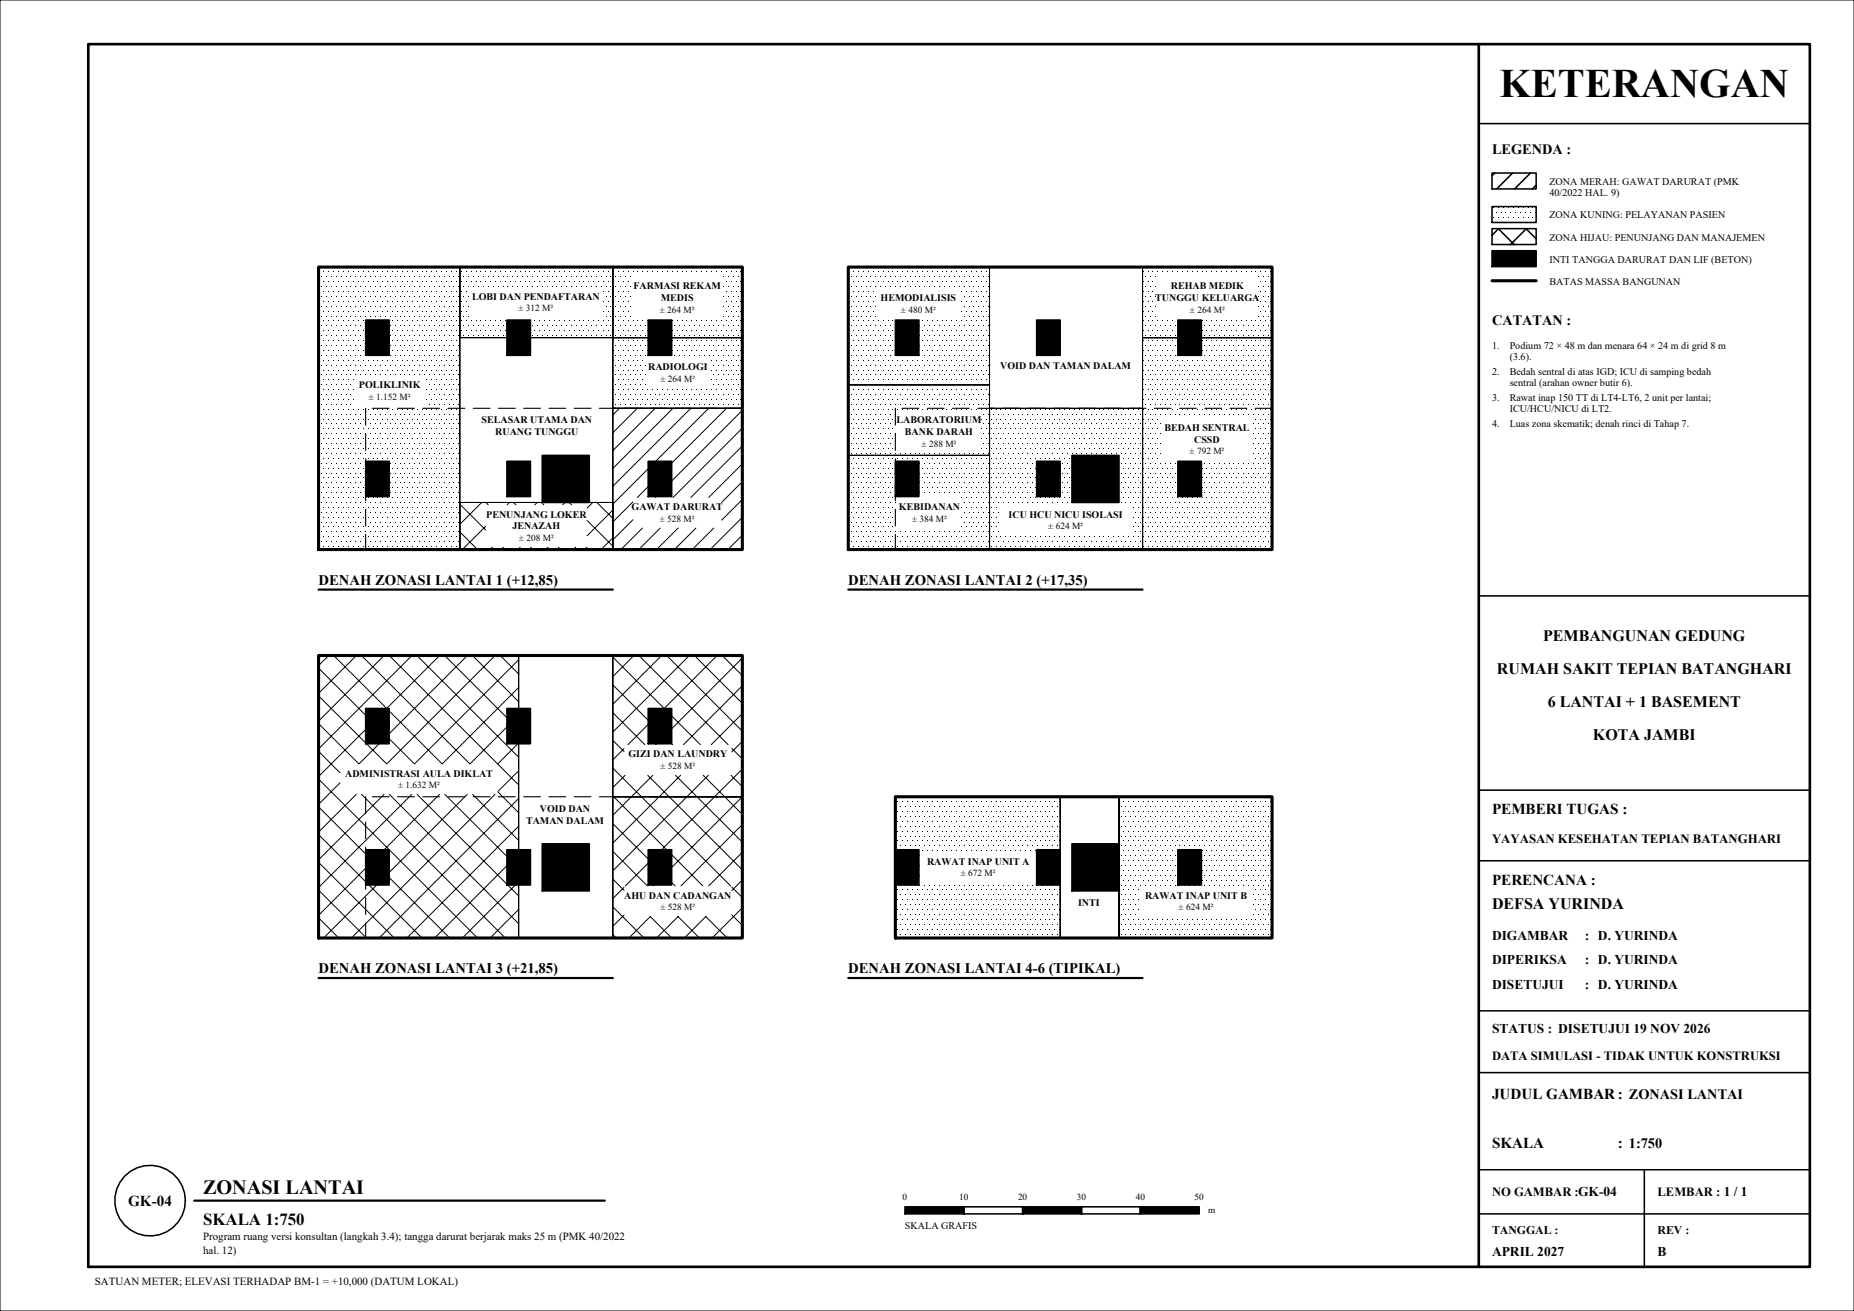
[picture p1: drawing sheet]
<svg xmlns="http://www.w3.org/2000/svg" width="420mm" height="297mm" viewBox="0 0 420 297" stroke-linecap="round" stroke-linejoin="round" font-family="sans-serif">
<defs><g id="words">
<text font-size="9.2" x="339.7" y="22">KETERANGAN</text>
<text font-size="4.6" x="46" y="270.5">ZONASI LANTAI</text>
<text font-size="3.8" x="46" y="277.5">SKALA 1:750</text>
<g font-size="3.6">
<text x="349.6" y="145.2">PEMBANGUNAN GEDUNG</text>
<text x="339.1" y="152.7">RUMAH SAKIT TEPIAN BATANGHARI</text>
<text x="350.6" y="160.2">6 LANTAI + 1 BASEMENT</text>
<text x="360.9" y="167.7">KOTA JAMBI</text>
<text x="338" y="206">DEFSA YURINDA</text>
</g>
<g font-size="3.4">
<text x="338" y="184.5">PEMBERI TUGAS :</text>
<text x="338" y="200.5">PERENCANA :</text>
<text x="338" y="249">JUDUL GAMBAR: ZONASI LANTAI</text>
<text x="338" y="260">SKALA</text>
<text x="366.5" y="260">: 1:750</text>
<text x="29" y="273.1">GK-04</text>
</g>
<g font-size="3.3">
<text x="72.2" y="132.5">DENAH ZONASI LANTAI 1 (+12,85)</text>
<text x="192.2" y="132.5">DENAH ZONASI LANTAI 2 (+17,35)</text>
<text x="72.2" y="220.5">DENAH ZONASI LANTAI 3 (+21,85)</text>
<text x="192.2" y="220.5">DENAH ZONASI LANTAI 4-6 (TIPIKAL)</text>
</g>
<g font-size="3.2">
<text x="338" y="35">LEGENDA :</text>
<text x="338" y="73.6">CATATAN :</text>
</g>
<g font-size="3.1">
<text x="338" y="213">DIGAMBAR</text>
<text x="359" y="213">: D. YURINDA</text>
<text x="338" y="218.5">DIPERIKSA</text>
<text x="359" y="218.5">: D. YURINDA</text>
<text x="338" y="224">DISETUJUI</text>
<text x="359" y="224">: D. YURINDA</text>
<text x="338" y="234">STATUS : DISETUJUI 19 NOV 2026</text>
<text x="338" y="284.5">APRIL 2027</text>
<text x="375.5" y="284.5">B</text>
</g>
<g font-size="2.9">
<text x="338" y="191">YAYASAN KESEHATAN TEPIAN BATANGHARI</text>
<text x="338" y="240.2">DATA SIMULASI - TIDAK UNTUK KONSTRUKSI</text>
<text x="338" y="271">NO GAMBAR :GK-04</text>
<text x="375.5" y="271">LEMBAR : 1 / 1</text>
</g>
<g font-size="2.7">
<text x="338" y="279.5">TANGGAL :</text>
<text x="375.5" y="279.5">REV :</text>
</g>
<g font-size="2.5">
<text x="46" y="281">Program ruang versi konsultan (langkah 3.4); tangga darurat berjarak maks 25 m (PMK 40/2022</text>
<text x="46" y="284">hal. 12)</text>
<text x="21.5" y="291">SATUAN METER; ELEVASI TERHADAP BM-1 = +10,000 (DATUM LOKAL)</text>
</g>
<g font-size="2.3">
<text x="351" y="41.9">ZONA MERAH: GAWAT DARURAT (PMK</text>
<text x="351" y="44.5">40/2022 HAL. 9)</text>
<text x="351" y="49.5">ZONA KUNING: PELAYANAN PASIEN</text>
<text x="351" y="54.5">ZONA HIJAU: PENUNJANG DAN MANAJEMEN</text>
<text x="351" y="59.5">INTI TANGGA DARURAT DAN LIF (BETON)</text>
<text x="143.5" y="65.6">FARMASI REKAM</text>
<text x="265.2" y="65.6">REHAB MEDIK</text>
<text x="351" y="64.5">BATAS MASSA BANGUNAN</text>
<text x="106.9" y="67.9">LOBI DAN PENDAFTARAN</text>
<text x="149.7" y="68.3">MEDIS</text>
<text x="199.5" y="68.3">HEMODIALISIS</text>
<text x="261.7" y="68.3">TUNGGU KELUARGA</text>
<text x="146.8" y="83.9">RADIOLOGI</text>
<text x="226.6" y="83.6">VOID DAN TAMAN DALAM</text>
<text x="338" y="79.1">1.</text>
<text x="342" y="79.1">Podium 72 × 48 m dan menara 64 × 24 m di grid 8 m</text>
<text x="342" y="81.6">(3.6).</text>
<text x="81.3" y="87.9">POLIKLINIK</text>
<text x="338" y="85">2.</text>
<text x="342" y="85">Bedah sentral di atas IGD; ICU di samping bedah</text>
<text x="342" y="87.5">sentral (arahan owner butir 6).</text>
<text x="109.1" y="95.9">SELASAR UTAMA DAN</text>
<text x="203.1" y="95.9">LABORATORIUM</text>
<text x="338" y="90.9">3.</text>
<text x="342" y="90.9">Rawat inap 150 TT di LT4-LT6, 2 unit per lantai;</text>
<text x="342" y="93.4">ICU/HCU/NICU di LT2.</text>
<text x="112.2" y="98.6">RUANG TUNGGU</text>
<text x="205" y="98.6">BANK DARAH</text>
<text x="263.8" y="97.6">BEDAH SENTRAL</text>
<text x="270.5" y="100.2">CSSD</text>
<text x="338" y="96.8">4.</text>
<text x="342" y="96.8">Luas zona skematik; denah rinci di Tahap 7.</text>
<text x="110.2" y="117.3">PENUNJANG LOKER</text>
<text x="116.1" y="119.9">JENAZAH</text>
<text x="143.1" y="115.6">GAWAT DARURAT</text>
<text x="203.7" y="115.6">KEBIDANAN</text>
<text x="228.5" y="117.3">ICU HCU NICU ISOLASI</text>
<text x="142.4" y="171.6">GIZI DAN LAUNDRY</text>
<text x="78.2" y="175.9">ADMINISTRASI AULA DIKLAT</text>
<text x="122.3" y="183.9">VOID DAN</text>
<text x="119.2" y="186.6">TAMAN DALAM</text>
<text x="210" y="195.9">RAWAT INAP UNIT A</text>
<text x="141.4" y="203.6">AHU DAN CADANGAN</text>
<text x="259.4" y="203.6">RAWAT INAP UNIT B</text>
<text x="244.2" y="205.3">INTI</text>
<text x="205" y="278.4">SKALA GRAFIS</text>
</g>
<g font-size="2.1">
<text x="117.5" y="70.5">± 312 M²</text>
<text x="149.5" y="70.9">± 264 M²</text>
<text x="204.1" y="70.9">± 480 M²</text>
<text x="269.6" y="70.9">± 264 M²</text>
<text x="149.6" y="86.5">± 264 M²</text>
<text x="83.5" y="90.5">± 1.152 M²</text>
<text x="208.8" y="101.2">± 288 M²</text>
<text x="269.5" y="102.9">± 792 M²</text>
<text x="149.5" y="118.2">± 528 M²</text>
<text x="206.6" y="118.2">± 384 M²</text>
<text x="237.5" y="119.9">± 624 M²</text>
<text x="117.6" y="122.5">± 208 M²</text>
<text x="90.2" y="178.5">± 1.632 M²</text>
<text x="149.6" y="174.2">± 528 M²</text>
<text x="217.7" y="198.5">± 672 M²</text>
<text x="149.6" y="206.2">± 528 M²</text>
<text x="267" y="206.2">± 624 M²</text>
<text x="204.5" y="271.9">0</text>
<text x="217.3" y="271.9">10</text>
<text x="230.6" y="271.9">20</text>
<text x="244" y="271.9">30</text>
<text x="257.3" y="271.9">40</text>
<text x="270.6" y="271.9">50</text>
<text x="273.7" y="274.8">m</text>
</g>
</g></defs>
<!-- layer: KERTAS-TEKS -->
<g fill="#000">
<path d="M338.3 49.1h.2v.2h-.2zM338.3 46.9h.2v.2h-.2zM338.8 50.2h.2v.2h-.2zM338.8 48h.2v.2h-.2zM339.4 49.1h.2v.2h-.2zM339.4 46.9h.2v.2h-.2zM340 50.2h.1v.2h-.1zM340 48h.1v.2h-.1zM340.5 49.1h.2v.2h-.2zM340.5 46.9h.2v.2h-.2zM341.1 50.2h.1v.2h-.1zM341.1 48h.1v.2h-.1z"/>
<path d="M341.6 49.1h.2v.2h-.2zM341.6 46.9h.2v.2h-.2zM342.2 50.2h.2v.2h-.2zM342.2 48h.2v.2h-.2zM342.7 49.1h.2v.2h-.2zM342.7 46.9h.2v.2h-.2zM343.3 50.2h.2v.2h-.2zM343.3 48h.2v.2h-.2zM343.8 49.1h.2v.2h-.2zM343.8 46.9h.2v.2h-.2zM344.4 50.2h.2v.2h-.2zM344.4 48h.2v.2h-.2z"/>
<path d="M345 49.1h.1v.2h-.1zM345 46.9h.1v.2h-.1zM345.5 50.2h.2v.2h-.2zM345.5 48h.2v.2h-.2zM346.1 49.1h.1v.2h-.1zM346.1 46.9h.1v.2h-.1zM346.6 50.2h.2v.2h-.2zM346.6 48h.2v.2h-.2zM347.2 49.1h.2v.2h-.2zM347.2 46.9h.2v.2h-.2zM347.7 50.2h.2v.2h-.2zM347.7 48h.2v.2h-.2z"/>
<path d="M338 60.4h10v-3.6zM338 56.8v3.6l10-3.6z"/>
<path d="M205 275h13.3v-1.6zM205 273.4v1.6l13.3-1.6z"/>
<path d="M231.7 275h13.3v-1.6zM231.7 273.4v1.6l13.3-1.6z"/>
<path d="M258.3 275h13.4v-1.6zM258.3 273.4v1.6l13.4-1.6z"/>
</g>
<g fill="none" stroke="#000" stroke-width=".35">
<path d="M338 39.2h10v3.6h-10zM338.6 39.2l-.6 .6M342.7 39.2l-3.6 3.6M346.7 39.2l-3.6 3.6M338 46.8h10v3.6h-10zM338 51.8h10v3.6h-10zM338 56.8h10v3.6h-10zM339.4 51.8l3.6 3.6M339.5 51.8l-1.5 1.5M345.7 51.8l2.3 2.3M345.8 51.8l-3.6 3.6M348 41.9l-.9 .9"/>
<path d="M205 273.4h13.3v1.6h-13.3zM218.3 273.4h13.4v1.6h-13.4zM231.7 273.4h13.3v1.6h-13.3zM245 273.4h13.3v1.6h-13.3zM258.3 273.4h13.4v1.6h-13.4z"/>
<circle cx="34" cy="272" r="8"/>
</g>
<!-- layer: KOP -->
<path d="M0 0h420v297h-420z" fill="none" stroke="#000" stroke-width=".23"/>
<path d="M20 10h390v277h-390zM335 10v277" fill="none" stroke="#000" stroke-width=".6"/>
<path d="M335 28h75M335 135h75M335 179h75M335 195h75M335 229h75M335 243h75M335 265h75M335 275h75M372.5 265v22M335 287h75" fill="none" stroke="#000" stroke-width=".35"/>
<!-- layer: A-INTI -->
<g fill="#000">
<path d="M88.2 72.5l-5.4 8h5.4zM82.8 72.5v8l5.4-8z"/>
<path d="M120.2 72.5l-5.4 8h5.4zM114.8 72.5v8l5.4-8z"/>
<path d="M152.2 72.5l-5.4 8h5.4zM146.8 72.5v8l5.4-8z"/>
<path d="M208.2 72.5l-5.4 8h5.4zM202.8 72.5v8l5.4-8z"/>
<path d="M240.2 72.5l-5.4 8h5.4zM234.8 72.5v8l5.4-8z"/>
<path d="M272.2 72.5l-5.4 8h5.4zM266.8 72.5v8l5.4-8z"/>
<path d="M88.2 104.5l-5.4 8h5.4zM82.8 104.5v8l5.4-8z"/>
<path d="M120.2 104.5l-5.4 8h5.4zM114.8 104.5v8l5.4-8z"/>
<path d="M122.8 113.8h10.7v-10.6zM122.8 103.2v10.6l10.7-10.6z"/>
<path d="M152.2 104.5l-5.4 8h5.4zM146.8 104.5v8l5.4-8z"/>
<path d="M208.2 104.5l-5.4 8h5.4zM202.8 104.5v8l5.4-8z"/>
<path d="M240.2 104.5l-5.4 8h5.4zM234.8 104.5v8l5.4-8z"/>
<path d="M242.8 113.8h10.7v-10.6zM242.8 103.2v10.6l10.7-10.6z"/>
<path d="M272.2 104.5l-5.4 8h5.4zM266.8 104.5v8l5.4-8z"/>
<path d="M88.2 160.5l-5.4 8h5.4zM82.8 160.5v8l5.4-8z"/>
<path d="M120.2 160.5l-5.4 8h5.4zM114.8 160.5v8l5.4-8z"/>
<path d="M152.2 160.5l-5.4 8h5.4zM146.8 160.5v8l5.4-8z"/>
<path d="M88.2 192.5l-5.4 8h5.4zM82.8 192.5v8l5.4-8z"/>
<path d="M120.2 192.5l-5.4 8h5.4zM114.8 192.5v8l5.4-8z"/>
<path d="M122.8 201.8h10.7v-10.6zM122.8 191.2v10.6l10.7-10.6z"/>
<path d="M152.2 192.5l-5.4 8h5.4zM146.8 192.5v8l5.4-8z"/>
<path d="M208.2 192.5l-5.4 8h5.4zM202.8 192.5v8l5.4-8z"/>
<path d="M240.2 192.5l-5.4 8h5.4zM234.8 192.5v8l5.4-8z"/>
<path d="M242.8 201.8h10.7v-10.6zM242.8 191.2v10.6l10.7-10.6z"/>
<path d="M272.2 192.5l-5.4 8h5.4zM266.8 192.5v8l5.4-8z"/>
</g>
<!-- layer: A-ZONA-KUNING -->
<g fill="#000">
<path d="M72.2 79.3h.2v.2h-.2zM72.2 77.1h.2v.1h-.2zM72.2 74.8h.2v.2h-.2zM72.2 72.6h.2v.2h-.2zM72.2 70.4h.2v.2h-.2zM72.2 68.2h.2v.2h-.2zM72.2 66h.2v.1h-.2zM72.2 63.7h.2v.2h-.2zM72.2 61.5h.2v.2h-.2zM72.7 78.2h.2v.2h-.2zM72.7 76h.2v.1h-.2zM72.7 73.7h.2v.2h-.2z"/>
<path d="M72.7 71.5h.2v.2h-.2zM72.7 69.3h.2v.2h-.2zM72.7 67.1h.2v.1h-.2zM72.7 64.8h.2v.2h-.2zM72.7 62.6h.2v.2h-.2zM73.3 79.3h.2v.2h-.2zM73.3 77.1h.2v.1h-.2zM73.3 74.8h.2v.2h-.2zM73.3 72.6h.2v.2h-.2zM73.3 70.4h.2v.2h-.2zM73.3 68.2h.2v.2h-.2zM73.3 66h.2v.1h-.2z"/>
<path d="M73.3 63.7h.2v.2h-.2zM73.3 61.5h.2v.2h-.2zM73.9 78.2h.1v.2h-.1zM73.9 76h.1v.1h-.1zM73.9 73.7h.1v.2h-.1zM73.9 71.5h.1v.2h-.1zM73.9 69.3h.1v.2h-.1zM73.9 67.1h.1v.1h-.1zM73.9 64.8h.1v.2h-.1zM73.9 62.6h.1v.2h-.1zM74.4 79.3h.2v.2h-.2zM74.4 77.1h.2v.1h-.2z"/>
<path d="M74.4 74.8h.2v.2h-.2zM74.4 72.6h.2v.2h-.2zM74.4 70.4h.2v.2h-.2zM74.4 68.2h.2v.2h-.2zM74.4 66h.2v.1h-.2zM74.4 63.7h.2v.2h-.2zM74.4 61.5h.2v.2h-.2zM75 78.2h.1v.2h-.1zM75 76h.1v.1h-.1zM75 73.7h.1v.2h-.1zM75 71.5h.1v.2h-.1zM75 69.3h.1v.2h-.1z"/>
<path d="M75 67.1h.1v.1h-.1zM75 64.8h.1v.2h-.1zM75 62.6h.1v.2h-.1zM75.5 79.3h.2v.2h-.2zM75.5 77.1h.2v.1h-.2zM75.5 74.8h.2v.2h-.2zM75.5 72.6h.2v.2h-.2zM75.5 70.4h.2v.2h-.2zM75.5 68.2h.2v.2h-.2zM75.5 66h.2v.1h-.2zM75.5 63.7h.2v.2h-.2zM75.5 61.5h.2v.2h-.2z"/>
<path d="M76.1 78.2h.2v.2h-.2zM76.1 76h.2v.1h-.2zM76.1 73.7h.2v.2h-.2zM76.1 71.5h.2v.2h-.2zM76.1 69.3h.2v.2h-.2zM76.1 67.1h.2v.1h-.2zM76.1 64.8h.2v.2h-.2zM76.1 62.6h.2v.2h-.2zM76.6 79.3h.2v.2h-.2zM76.6 77.1h.2v.1h-.2zM76.6 74.8h.2v.2h-.2zM76.6 72.6h.2v.2h-.2z"/>
<path d="M76.6 70.4h.2v.2h-.2zM76.6 68.2h.2v.2h-.2zM76.6 66h.2v.1h-.2zM76.6 63.7h.2v.2h-.2zM76.6 61.5h.2v.2h-.2zM77.2 78.2h.2v.2h-.2zM77.2 76h.2v.1h-.2zM77.2 73.7h.2v.2h-.2zM77.2 71.5h.2v.2h-.2zM77.2 69.3h.2v.2h-.2zM77.2 67.1h.2v.1h-.2zM77.2 64.8h.2v.2h-.2z"/>
<path d="M77.2 62.6h.2v.2h-.2zM77.7 79.3h.2v.2h-.2zM77.7 77.1h.2v.1h-.2zM77.7 74.8h.2v.2h-.2zM77.7 72.6h.2v.2h-.2zM77.7 70.4h.2v.2h-.2zM77.7 68.2h.2v.2h-.2zM77.7 66h.2v.1h-.2zM77.7 63.7h.2v.2h-.2zM77.7 61.5h.2v.2h-.2zM78.3 78.2h.2v.2h-.2zM78.3 76h.2v.1h-.2z"/>
<path d="M78.3 73.7h.2v.2h-.2zM78.3 71.5h.2v.2h-.2zM78.3 69.3h.2v.2h-.2zM78.3 67.1h.2v.1h-.2zM78.3 64.8h.2v.2h-.2zM78.3 62.6h.2v.2h-.2zM78.9 79.3h.1v.2h-.1zM78.9 77.1h.1v.1h-.1zM78.9 74.8h.1v.2h-.1zM78.9 72.6h.1v.2h-.1zM78.9 70.4h.1v.2h-.1zM78.9 68.2h.1v.2h-.1z"/>
<path d="M78.9 66h.1v.1h-.1zM78.9 63.7h.1v.2h-.1zM78.9 61.5h.1v.2h-.1zM79.4 78.2h.2v.2h-.2zM79.4 76h.2v.1h-.2zM79.4 73.7h.2v.2h-.2zM79.4 71.5h.2v.2h-.2zM79.4 69.3h.2v.2h-.2zM79.4 67.1h.2v.1h-.2zM79.4 64.8h.2v.2h-.2zM79.4 62.6h.2v.2h-.2zM80 79.3h.1v.2h-.1z"/>
<path d="M80 77.1h.1v.1h-.1zM80 74.8h.1v.2h-.1zM80 72.6h.1v.2h-.1zM80 70.4h.1v.2h-.1zM80 68.2h.1v.2h-.1zM80 66h.1v.1h-.1zM80 63.7h.1v.2h-.1zM80 61.5h.1v.2h-.1zM80.5 78.2h.2v.2h-.2zM80.5 76h.2v.1h-.2zM80.5 73.7h.2v.2h-.2zM80.5 71.5h.2v.2h-.2z"/>
<path d="M80.5 69.3h.2v.2h-.2zM80.5 67.1h.2v.1h-.2zM80.5 64.8h.2v.2h-.2zM80.5 62.6h.2v.2h-.2zM81.1 79.3h.2v.2h-.2zM81.1 77.1h.2v.1h-.2zM81.1 74.8h.2v.2h-.2zM81.1 72.6h.2v.2h-.2zM81.1 70.4h.2v.2h-.2zM81.1 68.2h.2v.2h-.2zM81.1 66h.2v.1h-.2zM81.1 63.7h.2v.2h-.2z"/>
<path d="M81.1 61.5h.2v.2h-.2zM81.6 78.2h.2v.2h-.2zM81.6 76h.2v.1h-.2zM81.6 73.7h.2v.2h-.2zM81.6 71.5h.2v.2h-.2zM81.6 69.3h.2v.2h-.2zM81.6 67.1h.2v.1h-.2zM81.6 64.8h.2v.2h-.2zM81.6 62.6h.2v.2h-.2zM82.2 79.3h.2v.2h-.2zM82.2 77.1h.2v.1h-.2zM82.2 74.8h.2v.2h-.2z"/>
<path d="M82.2 72.6h.2v.2h-.2zM82.2 70.4h.2v.2h-.2zM82.2 68.2h.2v.2h-.2zM82.2 66h.2v.1h-.2zM82.2 63.7h.2v.2h-.2zM82.2 61.5h.2v.2h-.2zM82.7 78.2h.2v.2h-.2zM82.7 76h.2v.1h-.2zM82.7 73.7h.2v.2h-.2zM82.7 71.5h.2v.2h-.2zM82.7 69.3h.2v.2h-.2zM82.7 67.1h.2v.1h-.2z"/>
<path d="M82.7 64.8h.2v.2h-.2zM82.7 62.6h.2v.2h-.2zM83.3 79.3h.2v.2h-.2zM83.3 77.1h.2v.1h-.2zM83.3 74.8h.2v.2h-.2zM83.3 72.6h.2v.2h-.2zM83.3 70.4h.2v.2h-.2zM83.3 68.2h.2v.2h-.2zM83.3 66h.2v.1h-.2zM83.3 63.7h.2v.2h-.2zM83.3 61.5h.2v.2h-.2zM83.9 78.2h.1v.2h-.1z"/>
<path d="M83.9 76h.1v.1h-.1zM83.9 73.7h.1v.2h-.1zM83.9 71.5h.1v.2h-.1zM83.9 69.3h.1v.2h-.1zM83.9 67.1h.1v.1h-.1zM83.9 64.8h.1v.2h-.1zM83.9 62.6h.1v.2h-.1zM84.4 79.3h.2v.2h-.2zM84.4 77.1h.2v.1h-.2zM84.4 74.8h.2v.2h-.2zM84.4 72.6h.2v.2h-.2zM84.4 70.4h.2v.2h-.2z"/>
<path d="M84.4 68.2h.2v.2h-.2zM84.4 66h.2v.1h-.2zM84.4 63.7h.2v.2h-.2zM84.4 61.5h.2v.2h-.2zM85 78.2h.1v.2h-.1zM85 76h.1v.1h-.1zM85 73.7h.1v.2h-.1zM85 71.5h.1v.2h-.1zM85 69.3h.1v.2h-.1zM85 67.1h.1v.1h-.1zM85 64.8h.1v.2h-.1zM85 62.6h.1v.2h-.1z"/>
<path d="M85.5 79.3h.2v.2h-.2zM85.5 77.1h.2v.1h-.2zM85.5 74.8h.2v.2h-.2zM85.5 72.6h.2v.2h-.2zM85.5 70.4h.2v.2h-.2zM85.5 68.2h.2v.2h-.2zM85.5 66h.2v.1h-.2zM85.5 63.7h.2v.2h-.2zM85.5 61.5h.2v.2h-.2zM86.1 78.2h.2v.2h-.2zM86.1 76h.2v.1h-.2zM86.1 73.7h.2v.2h-.2z"/>
<path d="M86.1 71.5h.2v.2h-.2zM86.1 69.3h.2v.2h-.2zM86.1 67.1h.2v.1h-.2zM86.1 64.8h.2v.2h-.2zM86.1 62.6h.2v.2h-.2zM86.6 79.3h.2v.2h-.2zM86.6 77.1h.2v.1h-.2zM86.6 74.8h.2v.2h-.2zM86.6 72.6h.2v.2h-.2zM86.6 70.4h.2v.2h-.2zM86.6 68.2h.2v.2h-.2zM86.6 66h.2v.1h-.2z"/>
<path d="M86.6 63.7h.2v.2h-.2zM86.6 61.5h.2v.2h-.2zM87.2 78.2h.2v.2h-.2zM87.2 76h.2v.1h-.2zM87.2 73.7h.2v.2h-.2zM87.2 71.5h.2v.2h-.2zM87.2 69.3h.2v.2h-.2zM87.2 67.1h.2v.1h-.2zM87.2 64.8h.2v.2h-.2zM87.2 62.6h.2v.2h-.2zM87.7 79.3h.2v.2h-.2zM87.7 77.1h.2v.1h-.2z"/>
<path d="M87.7 74.8h.2v.2h-.2zM87.7 72.6h.2v.2h-.2zM87.7 70.4h.2v.2h-.2zM87.7 68.2h.2v.2h-.2zM87.7 66h.2v.1h-.2zM87.7 63.7h.2v.2h-.2zM87.7 61.5h.2v.2h-.2zM88.3 78.2h.2v.2h-.2zM88.3 76h.2v.1h-.2zM88.3 73.7h.2v.2h-.2zM88.3 71.5h.2v.2h-.2zM88.3 69.3h.2v.2h-.2z"/>
<path d="M88.3 67.1h.2v.1h-.2zM88.3 64.8h.2v.2h-.2zM88.3 62.6h.2v.2h-.2zM88.9 79.3h.1v.2h-.1zM88.9 77.1h.1v.1h-.1zM88.9 74.8h.1v.2h-.1zM88.9 72.6h.1v.2h-.1zM88.9 70.4h.1v.2h-.1zM88.9 68.2h.1v.2h-.1zM88.9 66h.1v.1h-.1zM88.9 63.7h.1v.2h-.1zM88.9 61.5h.1v.2h-.1z"/>
<path d="M89.4 78.2h.2v.2h-.2zM89.4 76h.2v.1h-.2zM89.4 73.7h.2v.2h-.2zM89.4 71.5h.2v.2h-.2zM89.4 69.3h.2v.2h-.2zM89.4 67.1h.2v.1h-.2zM89.4 64.8h.2v.2h-.2zM89.4 62.6h.2v.2h-.2zM90 79.3h.1v.2h-.1zM90 77.1h.1v.1h-.1zM90 74.8h.1v.2h-.1zM90 72.6h.1v.2h-.1z"/>
<path d="M90 70.4h.1v.2h-.1zM90 68.2h.1v.2h-.1zM90 66h.1v.1h-.1zM90 63.7h.1v.2h-.1zM90 61.5h.1v.2h-.1zM90.5 78.2h.2v.2h-.2zM90.5 76h.2v.1h-.2zM90.5 73.7h.2v.2h-.2zM90.5 71.5h.2v.2h-.2zM90.5 69.3h.2v.2h-.2zM90.5 67.1h.2v.1h-.2zM90.5 64.8h.2v.2h-.2z"/>
<path d="M90.5 62.6h.2v.2h-.2zM91.1 79.3h.2v.2h-.2zM91.1 77.1h.2v.1h-.2zM91.1 74.8h.2v.2h-.2zM91.1 72.6h.2v.2h-.2zM91.1 70.4h.2v.2h-.2zM91.1 68.2h.2v.2h-.2zM91.1 66h.2v.1h-.2zM91.1 63.7h.2v.2h-.2zM91.1 61.5h.2v.2h-.2zM91.6 78.2h.2v.2h-.2zM91.6 76h.2v.1h-.2z"/>
<path d="M91.6 73.7h.2v.2h-.2zM91.6 71.5h.2v.2h-.2zM91.6 69.3h.2v.2h-.2zM91.6 67.1h.2v.1h-.2zM91.6 64.8h.2v.2h-.2zM91.6 62.6h.2v.2h-.2zM92.2 79.3h.2v.2h-.2zM92.2 77.1h.2v.1h-.2zM92.2 74.8h.2v.2h-.2zM92.2 72.6h.2v.2h-.2zM92.2 70.4h.2v.2h-.2zM92.2 68.2h.2v.2h-.2z"/>
<path d="M92.2 66h.2v.1h-.2zM92.2 63.7h.2v.2h-.2zM92.2 61.5h.2v.2h-.2zM92.7 78.2h.2v.2h-.2zM92.7 76h.2v.1h-.2zM92.7 73.7h.2v.2h-.2zM92.7 71.5h.2v.2h-.2zM92.7 69.3h.2v.2h-.2zM92.7 67.1h.2v.1h-.2zM92.7 64.8h.2v.2h-.2zM92.7 62.6h.2v.2h-.2zM93.3 79.3h.2v.2h-.2z"/>
<path d="M93.3 77.1h.2v.1h-.2zM93.3 74.8h.2v.2h-.2zM93.3 72.6h.2v.2h-.2zM93.3 70.4h.2v.2h-.2zM93.3 68.2h.2v.2h-.2zM93.3 66h.2v.1h-.2zM93.3 63.7h.2v.2h-.2zM93.3 61.5h.2v.2h-.2zM93.9 78.2h.1v.2h-.1zM93.9 76h.1v.1h-.1zM93.9 73.7h.1v.2h-.1zM93.9 71.5h.1v.2h-.1z"/>
<path d="M93.9 69.3h.1v.2h-.1zM93.9 67.1h.1v.1h-.1zM93.9 64.8h.1v.2h-.1zM93.9 62.6h.1v.2h-.1zM94.4 79.3h.2v.2h-.2zM94.4 77.1h.2v.1h-.2zM94.4 74.8h.2v.2h-.2zM94.4 72.6h.2v.2h-.2zM94.4 70.4h.2v.2h-.2zM94.4 68.2h.2v.2h-.2zM94.4 66h.2v.1h-.2zM94.4 63.7h.2v.2h-.2z"/>
<path d="M94.4 61.5h.2v.2h-.2zM95 78.2h.1v.2h-.1zM95 76h.1v.1h-.1zM95 73.7h.1v.2h-.1zM95 71.5h.1v.2h-.1zM95 69.3h.1v.2h-.1zM95 67.1h.1v.1h-.1zM95 64.8h.1v.2h-.1zM95 62.6h.1v.2h-.1zM95.5 79.3h.2v.2h-.2zM95.5 77.1h.2v.1h-.2zM95.5 74.8h.2v.2h-.2z"/>
<path d="M95.5 72.6h.2v.2h-.2zM95.5 70.4h.2v.2h-.2zM95.5 68.2h.2v.2h-.2zM95.5 66h.2v.1h-.2zM95.5 63.7h.2v.2h-.2zM95.5 61.5h.2v.2h-.2zM96.1 78.2h.2v.2h-.2zM96.1 76h.2v.1h-.2zM96.1 73.7h.2v.2h-.2zM96.1 71.5h.2v.2h-.2zM96.1 69.3h.2v.2h-.2zM96.1 67.1h.2v.1h-.2z"/>
<path d="M96.1 64.8h.2v.2h-.2zM96.1 62.6h.2v.2h-.2zM96.6 79.3h.2v.2h-.2zM96.6 77.1h.2v.1h-.2zM96.6 74.8h.2v.2h-.2zM96.6 72.6h.2v.2h-.2zM96.6 70.4h.2v.2h-.2zM96.6 68.2h.2v.2h-.2zM96.6 66h.2v.1h-.2zM96.6 63.7h.2v.2h-.2zM96.6 61.5h.2v.2h-.2zM97.2 78.2h.2v.2h-.2z"/>
<path d="M97.2 76h.2v.1h-.2zM97.2 73.7h.2v.2h-.2zM97.2 71.5h.2v.2h-.2zM97.2 69.3h.2v.2h-.2zM97.2 67.1h.2v.1h-.2zM97.2 64.8h.2v.2h-.2zM97.2 62.6h.2v.2h-.2zM97.8 79.3h.1v.2h-.1zM97.8 77.1h.1v.1h-.1zM97.8 74.8h.1v.2h-.1zM97.8 72.6h.1v.2h-.1zM97.8 70.4h.1v.2h-.1z"/>
<path d="M97.8 68.2h.1v.2h-.1zM97.8 66h.1v.1h-.1zM97.8 63.7h.1v.2h-.1zM97.8 61.5h.1v.2h-.1zM98.3 78.2h.2v.2h-.2zM98.3 76h.2v.1h-.2zM98.3 73.7h.2v.2h-.2zM98.3 71.5h.2v.2h-.2zM98.3 69.3h.2v.2h-.2zM98.3 67.1h.2v.1h-.2zM98.3 64.8h.2v.2h-.2zM98.3 62.6h.2v.2h-.2z"/>
<path d="M98.9 79.3h.1v.2h-.1zM98.9 77.1h.1v.1h-.1zM98.9 74.8h.1v.2h-.1zM98.9 72.6h.1v.2h-.1zM98.9 70.4h.1v.2h-.1zM98.9 68.2h.1v.2h-.1zM98.9 66h.1v.1h-.1zM98.9 63.7h.1v.2h-.1zM98.9 61.5h.1v.2h-.1zM99.4 78.2h.2v.2h-.2zM99.4 76h.2v.1h-.2zM99.4 73.7h.2v.2h-.2z"/>
<path d="M99.4 71.5h.2v.2h-.2zM99.4 69.3h.2v.2h-.2zM99.4 67.1h.2v.1h-.2zM99.4 64.8h.2v.2h-.2zM99.4 62.6h.2v.2h-.2zM100 79.3h.1v.2h-.1zM100 77.1h.1v.1h-.1zM100 74.8h.1v.2h-.1zM100 72.6h.1v.2h-.1zM100 70.4h.1v.2h-.1zM100 68.2h.1v.2h-.1zM100 66h.1v.1h-.1z"/>
<path d="M100 63.7h.1v.2h-.1zM100 61.5h.1v.2h-.1zM100.5 78.2h.2v.2h-.2zM100.5 76h.2v.1h-.2zM100.5 73.7h.2v.2h-.2zM100.5 71.5h.2v.2h-.2zM100.5 69.3h.2v.2h-.2zM100.5 67.1h.2v.1h-.2zM100.5 64.8h.2v.2h-.2zM100.5 62.6h.2v.2h-.2zM101.1 79.3h.2v.2h-.2zM101.1 77.1h.2v.1h-.2z"/>
<path d="M101.1 74.8h.2v.2h-.2zM101.1 72.6h.2v.2h-.2zM101.1 70.4h.2v.2h-.2zM101.1 68.2h.2v.2h-.2zM101.1 66h.2v.1h-.2zM101.1 63.7h.2v.2h-.2zM101.1 61.5h.2v.2h-.2zM101.6 78.2h.2v.2h-.2zM101.6 76h.2v.1h-.2zM101.6 73.7h.2v.2h-.2zM101.6 71.5h.2v.2h-.2zM101.6 69.3h.2v.2h-.2z"/>
<path d="M101.6 67.1h.2v.1h-.2zM101.6 64.8h.2v.2h-.2zM101.6 62.6h.2v.2h-.2zM102.2 79.3h.2v.2h-.2zM102.2 77.1h.2v.1h-.2zM102.2 74.8h.2v.2h-.2zM102.2 72.6h.2v.2h-.2zM102.2 70.4h.2v.2h-.2zM102.2 68.2h.2v.2h-.2zM102.2 66h.2v.1h-.2zM102.2 63.7h.2v.2h-.2zM102.2 61.5h.2v.2h-.2z"/>
<path d="M102.8 78.2h.1v.2h-.1zM102.8 76h.1v.1h-.1zM102.8 73.7h.1v.2h-.1zM102.8 71.5h.1v.2h-.1zM102.8 69.3h.1v.2h-.1zM102.8 67.1h.1v.1h-.1zM102.8 64.8h.1v.2h-.1zM102.8 62.6h.1v.2h-.1zM103.3 79.3h.2v.2h-.2zM103.3 77.1h.2v.1h-.2zM103.3 74.8h.2v.2h-.2zM103.3 72.6h.2v.2h-.2z"/>
<path d="M103.3 70.4h.2v.2h-.2zM103.3 68.2h.2v.2h-.2zM103.3 66h.2v.1h-.2zM103.3 63.7h.2v.2h-.2zM103.3 61.5h.2v.2h-.2zM103.9 78.2h.1v.2h-.1zM103.9 76h.1v.1h-.1zM103.9 73.7h.1v.2h-.1zM103.9 71.5h.1v.2h-.1zM103.9 69.3h.1v.2h-.1zM103.9 67.1h.1v.1h-.1zM103.9 64.8h.1v.2h-.1z"/>
<path d="M103.9 62.6h.1v.2h-.1zM104.4 74.8h.2v.2h-.2zM104.4 72.6h.2v.2h-.2zM104.4 70.4h.2v.2h-.2zM104.4 68.2h.2v.2h-.2zM104.4 66h.2v.1h-.2zM104.4 63.7h.2v.2h-.2zM104.4 61.5h.2v.2h-.2zM105 76h.1v.1h-.1zM105 73.7h.1v.2h-.1zM105 71.5h.1v.2h-.1zM105 69.3h.1v.2h-.1z"/>
<path d="M105 67.1h.1v.1h-.1zM105 64.8h.1v.2h-.1zM105 62.6h.1v.2h-.1zM105.5 74.8h.2v.2h-.2zM105.5 72.6h.2v.2h-.2zM105.5 70.4h.2v.2h-.2zM105.5 68.2h.2v.2h-.2zM105.5 66h.2v.1h-.2zM105.5 63.7h.2v.2h-.2zM105.5 61.5h.2v.2h-.2zM106.1 76h.2v.1h-.2zM106.1 73.7h.2v.2h-.2z"/>
<path d="M106.1 71.5h.2v.2h-.2zM106.1 69.3h.2v.2h-.2zM106.1 67.1h.2v.1h-.2zM106.1 64.8h.2v.2h-.2zM106.1 62.6h.2v.2h-.2zM106.6 74.8h.2v.2h-.2zM106.6 72.6h.2v.2h-.2zM106.6 63.7h.2v.2h-.2zM106.6 61.5h.2v.2h-.2zM107.2 76h.2v.1h-.2zM107.2 73.7h.2v.2h-.2zM107.2 64.8h.2v.2h-.2z"/>
<path d="M107.2 62.6h.2v.2h-.2zM107.8 74.8h.1v.2h-.1zM107.8 72.6h.1v.2h-.1zM107.8 63.7h.1v.2h-.1zM107.8 61.5h.1v.2h-.1zM108.3 76h.2v.1h-.2zM108.3 73.7h.2v.2h-.2zM108.3 64.8h.2v.2h-.2zM108.3 62.6h.2v.2h-.2zM108.9 74.8h.1v.2h-.1zM108.9 72.6h.1v.2h-.1zM108.9 63.7h.1v.2h-.1z"/>
<path d="M108.9 61.5h.1v.2h-.1zM109.4 76h.2v.1h-.2zM109.4 73.7h.2v.2h-.2zM109.4 64.8h.2v.2h-.2zM109.4 62.6h.2v.2h-.2zM110 74.8h.2v.2h-.2zM110 72.6h.2v.2h-.2zM110 63.7h.2v.2h-.2zM110 61.5h.2v.2h-.2zM110.5 76h.2v.1h-.2zM110.5 73.7h.2v.2h-.2zM110.5 64.8h.2v.2h-.2z"/>
<path d="M110.5 62.6h.2v.2h-.2zM111.1 74.8h.2v.2h-.2zM111.1 72.6h.2v.2h-.2zM111.1 63.7h.2v.2h-.2zM111.1 61.5h.2v.2h-.2zM111.6 76h.2v.1h-.2zM111.6 73.7h.2v.2h-.2zM111.6 64.8h.2v.2h-.2zM111.6 62.6h.2v.2h-.2zM112.2 74.8h.2v.2h-.2zM112.2 72.6h.2v.2h-.2zM112.2 63.7h.2v.2h-.2z"/>
<path d="M112.2 61.5h.2v.2h-.2zM112.8 76h.1v.1h-.1zM112.8 73.7h.1v.2h-.1zM112.8 64.8h.1v.2h-.1zM112.8 62.6h.1v.2h-.1zM113.3 74.8h.2v.2h-.2zM113.3 72.6h.2v.2h-.2zM113.3 63.7h.2v.2h-.2zM113.3 61.5h.2v.2h-.2zM113.9 76h.1v.1h-.1zM113.9 73.7h.1v.2h-.1zM113.9 64.8h.1v.2h-.1z"/>
<path d="M113.9 62.6h.1v.2h-.1zM114.4 74.8h.2v.2h-.2zM114.4 72.6h.2v.2h-.2zM114.4 63.7h.2v.2h-.2zM114.4 61.5h.2v.2h-.2zM115 76h.2v.1h-.2zM115 73.7h.2v.2h-.2zM115 64.8h.2v.2h-.2zM115 62.6h.2v.2h-.2zM115.5 74.8h.2v.2h-.2zM115.5 72.6h.2v.2h-.2zM115.5 63.7h.2v.2h-.2z"/>
<path d="M115.5 61.5h.2v.2h-.2zM116.1 76h.2v.1h-.2zM116.1 73.7h.2v.2h-.2zM116.1 64.8h.2v.2h-.2zM116.1 62.6h.2v.2h-.2zM116.6 74.8h.2v.2h-.2zM116.6 72.6h.2v.2h-.2zM116.6 63.7h.2v.2h-.2zM116.6 61.5h.2v.2h-.2zM117.2 76h.2v.1h-.2zM117.2 73.7h.2v.2h-.2zM117.2 64.8h.2v.2h-.2z"/>
<path d="M117.2 62.6h.2v.2h-.2zM117.8 74.8h.1v.2h-.1zM117.8 72.6h.1v.2h-.1zM117.8 63.7h.1v.2h-.1zM117.8 61.5h.1v.2h-.1zM118.3 76h.2v.1h-.2zM118.3 73.7h.2v.2h-.2zM118.3 64.8h.2v.2h-.2zM118.3 62.6h.2v.2h-.2zM118.9 74.8h.1v.2h-.1zM118.9 72.6h.1v.2h-.1zM118.9 63.7h.1v.2h-.1z"/>
<path d="M118.9 61.5h.1v.2h-.1zM119.4 76h.2v.1h-.2zM119.4 73.7h.2v.2h-.2zM119.4 64.8h.2v.2h-.2zM119.4 62.6h.2v.2h-.2zM120 74.8h.2v.2h-.2zM120 72.6h.2v.2h-.2zM120 63.7h.2v.2h-.2zM120 61.5h.2v.2h-.2zM120.5 76h.2v.1h-.2zM120.5 73.7h.2v.2h-.2zM120.5 64.8h.2v.2h-.2z"/>
<path d="M120.5 62.6h.2v.2h-.2zM121.1 74.8h.2v.2h-.2zM121.1 72.6h.2v.2h-.2zM121.1 63.7h.2v.2h-.2zM121.1 61.5h.2v.2h-.2zM121.6 76h.2v.1h-.2zM121.6 73.7h.2v.2h-.2zM121.6 64.8h.2v.2h-.2zM121.6 62.6h.2v.2h-.2zM122.2 74.8h.2v.2h-.2zM122.2 72.6h.2v.2h-.2zM122.2 63.7h.2v.2h-.2z"/>
<path d="M122.2 61.5h.2v.2h-.2zM122.8 76h.1v.1h-.1zM122.8 73.7h.1v.2h-.1zM122.8 64.8h.1v.2h-.1zM122.8 62.6h.1v.2h-.1zM123.3 74.8h.2v.2h-.2zM123.3 72.6h.2v.2h-.2zM123.3 63.7h.2v.2h-.2zM123.3 61.5h.2v.2h-.2zM123.9 76h.1v.1h-.1zM123.9 73.7h.1v.2h-.1zM123.9 64.8h.1v.2h-.1z"/>
<path d="M123.9 62.6h.1v.2h-.1zM124.4 74.8h.2v.2h-.2zM124.4 72.6h.2v.2h-.2zM124.4 63.7h.2v.2h-.2zM124.4 61.5h.2v.2h-.2zM125 76h.2v.1h-.2zM125 73.7h.2v.2h-.2zM125 64.8h.2v.2h-.2zM125 62.6h.2v.2h-.2zM125.5 74.8h.2v.2h-.2zM125.5 72.6h.2v.2h-.2zM125.5 63.7h.2v.2h-.2z"/>
<path d="M125.5 61.5h.2v.2h-.2zM126.1 76h.2v.1h-.2zM126.1 73.7h.2v.2h-.2zM126.1 64.8h.2v.2h-.2zM126.1 62.6h.2v.2h-.2zM126.6 74.8h.2v.2h-.2zM126.6 72.6h.2v.2h-.2zM126.6 63.7h.2v.2h-.2zM126.6 61.5h.2v.2h-.2zM127.2 76h.2v.1h-.2zM127.2 73.7h.2v.2h-.2zM127.2 64.8h.2v.2h-.2z"/>
<path d="M127.2 62.6h.2v.2h-.2zM127.8 74.8h.1v.2h-.1zM127.8 72.6h.1v.2h-.1zM127.8 63.7h.1v.2h-.1zM127.8 61.5h.1v.2h-.1zM128.3 76h.2v.1h-.2zM128.3 73.7h.2v.2h-.2zM128.3 64.8h.2v.2h-.2zM128.3 62.6h.2v.2h-.2zM128.9 74.8h.1v.2h-.1zM128.9 72.6h.1v.2h-.1zM128.9 63.7h.1v.2h-.1z"/>
<path d="M128.9 61.5h.1v.2h-.1zM129.4 76h.2v.1h-.2zM129.4 73.7h.2v.2h-.2zM129.4 64.8h.2v.2h-.2zM129.4 62.6h.2v.2h-.2zM130 74.8h.2v.2h-.2zM130 72.6h.2v.2h-.2zM130 63.7h.2v.2h-.2zM130 61.5h.2v.2h-.2zM130.5 76h.2v.1h-.2zM130.5 73.7h.2v.2h-.2zM130.5 64.8h.2v.2h-.2z"/>
<path d="M130.5 62.6h.2v.2h-.2zM131.1 74.8h.2v.2h-.2zM131.1 72.6h.2v.2h-.2zM131.1 63.7h.2v.2h-.2zM131.1 61.5h.2v.2h-.2zM131.6 76h.2v.1h-.2zM131.6 73.7h.2v.2h-.2zM131.6 64.8h.2v.2h-.2zM131.6 62.6h.2v.2h-.2zM132.2 74.8h.2v.2h-.2zM132.2 72.6h.2v.2h-.2zM132.2 63.7h.2v.2h-.2z"/>
<path d="M132.2 61.5h.2v.2h-.2zM132.8 76h.1v.1h-.1zM132.8 73.7h.1v.2h-.1zM132.8 64.8h.1v.2h-.1zM132.8 62.6h.1v.2h-.1zM133.3 74.8h.2v.2h-.2zM133.3 72.6h.2v.2h-.2zM133.3 63.7h.2v.2h-.2zM133.3 61.5h.2v.2h-.2zM133.9 76h.1v.1h-.1zM133.9 73.7h.1v.2h-.1zM133.9 64.8h.1v.2h-.1z"/>
<path d="M133.9 62.6h.1v.2h-.1zM134.4 74.8h.2v.2h-.2zM134.4 72.6h.2v.2h-.2zM134.4 63.7h.2v.2h-.2zM134.4 61.5h.2v.2h-.2zM135 76h.2v.1h-.2zM135 73.7h.2v.2h-.2zM135 64.8h.2v.2h-.2zM135 62.6h.2v.2h-.2zM135.5 74.8h.2v.2h-.2zM135.5 72.6h.2v.2h-.2zM135.5 63.7h.2v.2h-.2z"/>
<path d="M135.5 61.5h.2v.2h-.2zM136.1 76h.2v.1h-.2zM136.1 73.7h.2v.2h-.2zM136.1 64.8h.2v.2h-.2zM136.1 62.6h.2v.2h-.2zM136.6 74.8h.2v.2h-.2zM136.6 72.6h.2v.2h-.2zM136.6 70.4h.2v.2h-.2zM136.6 68.2h.2v.2h-.2zM136.6 66h.2v.1h-.2zM136.6 63.7h.2v.2h-.2zM136.6 61.5h.2v.2h-.2z"/>
<path d="M137.2 76h.2v.1h-.2zM137.2 73.7h.2v.2h-.2zM137.2 71.5h.2v.2h-.2zM137.2 69.3h.2v.2h-.2zM137.2 67.1h.2v.1h-.2zM137.2 64.8h.2v.2h-.2zM137.2 62.6h.2v.2h-.2zM137.8 74.8h.1v.2h-.1zM137.8 72.6h.1v.2h-.1zM137.8 70.4h.1v.2h-.1zM137.8 68.2h.1v.2h-.1zM137.8 66h.1v.1h-.1z"/>
<path d="M137.8 63.7h.1v.2h-.1zM137.8 61.5h.1v.2h-.1zM138.3 76h.2v.1h-.2zM138.3 73.7h.2v.2h-.2zM138.3 71.5h.2v.2h-.2zM138.3 69.3h.2v.2h-.2zM138.3 67.1h.2v.1h-.2zM138.3 64.8h.2v.2h-.2zM138.3 62.6h.2v.2h-.2zM138.9 74.8h.1v.2h-.1zM138.9 72.6h.1v.2h-.1zM138.9 70.4h.1v.2h-.1z"/>
<path d="M138.9 68.2h.1v.2h-.1zM138.9 66h.1v.1h-.1zM138.9 63.7h.1v.2h-.1zM138.9 61.5h.1v.2h-.1zM138.9 79.3h.1v.2h-.1zM138.9 77.1h.1v.1h-.1zM139.4 76h.2v.1h-.2zM139.4 73.7h.2v.2h-.2zM139.4 71.5h.2v.2h-.2zM139.4 69.3h.2v.2h-.2zM139.4 67.1h.2v.1h-.2zM139.4 64.8h.2v.2h-.2z"/>
<path d="M139.4 62.6h.2v.2h-.2zM139.4 78.2h.2v.2h-.2zM140 74.8h.2v.2h-.2zM140 72.6h.2v.2h-.2zM140 70.4h.2v.2h-.2zM140 68.2h.2v.2h-.2zM140 66h.2v.1h-.2zM140 63.7h.2v.2h-.2zM140 61.5h.2v.2h-.2zM140 79.3h.2v.2h-.2zM140 77.1h.2v.1h-.2zM140.5 76h.2v.1h-.2z"/>
<path d="M140.5 73.7h.2v.2h-.2zM140.5 71.5h.2v.2h-.2zM140.5 69.3h.2v.2h-.2zM140.5 67.1h.2v.1h-.2zM140.5 64.8h.2v.2h-.2zM140.5 62.6h.2v.2h-.2zM140.5 78.2h.2v.2h-.2zM141.1 74.8h.2v.2h-.2zM141.1 72.6h.2v.2h-.2zM141.1 70.4h.2v.2h-.2zM141.1 68.2h.2v.2h-.2zM141.1 66h.2v.1h-.2z"/>
<path d="M141.1 63.7h.2v.2h-.2zM141.1 61.5h.2v.2h-.2zM141.1 79.3h.2v.2h-.2zM141.1 77.1h.2v.1h-.2zM141.6 76h.2v.1h-.2zM141.6 73.7h.2v.2h-.2zM141.6 71.5h.2v.2h-.2zM141.6 69.3h.2v.2h-.2zM141.6 67.1h.2v.1h-.2zM141.6 64.8h.2v.2h-.2zM141.6 62.6h.2v.2h-.2zM141.6 78.2h.2v.2h-.2z"/>
<path d="M142.2 74.8h.2v.2h-.2zM142.2 72.6h.2v.2h-.2zM142.2 70.4h.2v.2h-.2zM142.2 68.2h.2v.2h-.2zM142.2 66h.2v.1h-.2zM142.2 63.7h.2v.2h-.2zM142.2 61.5h.2v.2h-.2zM142.2 79.3h.2v.2h-.2zM142.2 77.1h.2v.1h-.2zM142.8 76h.1v.1h-.1zM142.8 73.7h.1v.2h-.1zM142.8 71.5h.1v.2h-.1z"/>
<path d="M142.8 69.3h.1v.2h-.1zM142.8 67.1h.1v.1h-.1zM142.8 64.8h.1v.2h-.1zM142.8 62.6h.1v.2h-.1zM142.8 78.2h.1v.2h-.1zM143.3 74.8h.2v.2h-.2zM143.3 72.6h.2v.2h-.2zM143.3 61.5h.2v.2h-.2zM143.3 79.3h.2v.2h-.2zM143.3 77.1h.2v.1h-.2zM143.9 76h.1v.1h-.1zM143.9 73.7h.1v.2h-.1z"/>
<path d="M143.9 78.2h.1v.2h-.1zM144.4 74.8h.2v.2h-.2zM144.4 72.6h.2v.2h-.2zM144.4 61.5h.2v.2h-.2zM144.4 79.3h.2v.2h-.2zM144.4 77.1h.2v.1h-.2zM145 76h.2v.1h-.2zM145 73.7h.2v.2h-.2zM145 78.2h.2v.2h-.2zM145.5 74.8h.2v.2h-.2zM145.5 72.6h.2v.2h-.2zM145.5 61.5h.2v.2h-.2z"/>
<path d="M145.5 79.3h.2v.2h-.2zM145.5 77.1h.2v.1h-.2zM146.1 76h.2v.1h-.2zM146.1 73.7h.2v.2h-.2zM146.1 78.2h.2v.2h-.2zM146.6 74.8h.2v.2h-.2zM146.6 72.6h.2v.2h-.2zM146.6 61.5h.2v.2h-.2zM146.6 79.3h.2v.2h-.2zM146.6 77.1h.2v.1h-.2zM147.2 76h.2v.1h-.2zM147.2 73.7h.2v.2h-.2z"/>
<path d="M147.2 78.2h.2v.2h-.2zM147.8 74.8h.1v.2h-.1zM147.8 72.6h.1v.2h-.1zM147.8 61.5h.1v.2h-.1zM147.8 79.3h.1v.2h-.1zM147.8 77.1h.1v.1h-.1zM148.3 76h.2v.1h-.2zM148.3 73.7h.2v.2h-.2zM148.3 78.2h.2v.2h-.2zM148.9 74.8h.1v.2h-.1zM148.9 72.6h.1v.2h-.1zM148.9 61.5h.1v.2h-.1z"/>
<path d="M148.9 79.3h.1v.2h-.1zM148.9 77.1h.1v.1h-.1zM149.4 76h.2v.1h-.2zM149.4 73.7h.2v.2h-.2zM149.4 78.2h.2v.2h-.2zM150 74.8h.2v.2h-.2zM150 72.6h.2v.2h-.2zM150 61.5h.2v.2h-.2zM150 79.3h.2v.2h-.2zM150 77.1h.2v.1h-.2zM150.5 76h.2v.1h-.2zM150.5 73.7h.2v.2h-.2z"/>
<path d="M150.5 78.2h.2v.2h-.2zM151.1 74.8h.2v.2h-.2zM151.1 72.6h.2v.2h-.2zM151.1 61.5h.2v.2h-.2zM151.1 79.3h.2v.2h-.2zM151.1 77.1h.2v.1h-.2zM151.6 76h.2v.1h-.2zM151.6 73.7h.2v.2h-.2zM151.6 78.2h.2v.2h-.2zM152.2 74.8h.2v.2h-.2zM152.2 72.6h.2v.2h-.2zM152.2 61.5h.2v.2h-.2z"/>
<path d="M152.2 79.3h.2v.2h-.2zM152.2 77.1h.2v.1h-.2zM152.8 76h.1v.1h-.1zM152.8 73.7h.1v.2h-.1zM152.8 78.2h.1v.2h-.1zM153.3 74.8h.2v.2h-.2zM153.3 72.6h.2v.2h-.2zM153.3 61.5h.2v.2h-.2zM153.3 79.3h.2v.2h-.2zM153.3 77.1h.2v.1h-.2zM153.9 76h.1v.1h-.1zM153.9 73.7h.1v.2h-.1z"/>
<path d="M153.9 78.2h.1v.2h-.1zM154.4 74.8h.2v.2h-.2zM154.4 72.6h.2v.2h-.2zM154.4 61.5h.2v.2h-.2zM154.4 79.3h.2v.2h-.2zM154.4 77.1h.2v.1h-.2zM155 76h.2v.1h-.2zM155 73.7h.2v.2h-.2zM155 78.2h.2v.2h-.2zM155.5 74.8h.2v.2h-.2zM155.5 72.6h.2v.2h-.2zM155.5 61.5h.2v.2h-.2z"/>
<path d="M155.5 79.3h.2v.2h-.2zM155.5 77.1h.2v.1h-.2zM156.1 76h.2v.1h-.2zM156.1 73.7h.2v.2h-.2zM156.1 78.2h.2v.2h-.2zM156.6 74.8h.2v.2h-.2zM156.6 72.6h.2v.2h-.2zM156.6 61.5h.2v.2h-.2zM156.6 79.3h.2v.2h-.2zM156.6 77.1h.2v.1h-.2zM157.2 76h.2v.1h-.2zM157.2 73.7h.2v.2h-.2z"/>
<path d="M157.2 78.2h.2v.2h-.2zM157.8 74.8h.1v.2h-.1zM157.8 72.6h.1v.2h-.1zM157.8 61.5h.1v.2h-.1zM157.8 79.3h.1v.2h-.1zM157.8 77.1h.1v.1h-.1zM158.3 76h.2v.1h-.2zM158.3 73.7h.2v.2h-.2zM158.3 78.2h.2v.2h-.2zM158.9 74.8h.1v.2h-.1zM158.9 72.6h.1v.2h-.1zM158.9 61.5h.1v.2h-.1z"/>
<path d="M158.9 79.3h.1v.2h-.1zM158.9 77.1h.1v.1h-.1zM159.4 76h.2v.1h-.2zM159.4 73.7h.2v.2h-.2zM159.4 78.2h.2v.2h-.2zM160 74.8h.2v.2h-.2zM160 72.6h.2v.2h-.2zM160 61.5h.2v.2h-.2zM160 79.3h.2v.2h-.2zM160 77.1h.2v.1h-.2zM160.5 76h.2v.1h-.2zM160.5 73.7h.2v.2h-.2z"/>
<path d="M160.5 78.2h.2v.2h-.2zM161.1 74.8h.2v.2h-.2zM161.1 72.6h.2v.2h-.2zM161.1 61.5h.2v.2h-.2zM161.1 79.3h.2v.2h-.2zM161.1 77.1h.2v.1h-.2zM161.6 76h.2v.1h-.2zM161.6 73.7h.2v.2h-.2zM161.6 78.2h.2v.2h-.2zM162.2 74.8h.2v.2h-.2zM162.2 72.6h.2v.2h-.2zM162.2 61.5h.2v.2h-.2z"/>
<path d="M162.2 79.3h.2v.2h-.2zM162.2 77.1h.2v.1h-.2zM162.8 76h.1v.1h-.1zM162.8 73.7h.1v.2h-.1zM162.8 78.2h.1v.2h-.1zM163.3 74.8h.2v.2h-.2zM163.3 72.6h.2v.2h-.2zM163.3 61.5h.2v.2h-.2zM163.3 79.3h.2v.2h-.2zM163.3 77.1h.2v.1h-.2zM163.9 76h.1v.1h-.1zM163.9 73.7h.1v.2h-.1z"/>
<path d="M163.9 71.5h.1v.2h-.1zM163.9 69.3h.1v.2h-.1zM163.9 67.1h.1v.1h-.1zM163.9 64.8h.1v.2h-.1zM163.9 62.6h.1v.2h-.1zM163.9 78.2h.1v.2h-.1zM164.4 74.8h.2v.2h-.2zM164.4 72.6h.2v.2h-.2zM164.4 70.4h.2v.2h-.2zM164.4 68.2h.2v.2h-.2zM164.4 66h.2v.1h-.2zM164.4 63.7h.2v.2h-.2z"/>
<path d="M164.4 61.5h.2v.2h-.2zM164.4 79.3h.2v.2h-.2zM164.4 77.1h.2v.1h-.2zM165 76h.2v.1h-.2zM165 73.7h.2v.2h-.2zM165 71.5h.2v.2h-.2zM165 69.3h.2v.2h-.2zM165 67.1h.2v.1h-.2zM165 64.8h.2v.2h-.2zM165 62.6h.2v.2h-.2zM165 78.2h.2v.2h-.2zM165.5 74.8h.2v.2h-.2z"/>
<path d="M165.5 72.6h.2v.2h-.2zM165.5 70.4h.2v.2h-.2zM165.5 68.2h.2v.2h-.2zM165.5 66h.2v.1h-.2zM165.5 63.7h.2v.2h-.2zM165.5 61.5h.2v.2h-.2zM165.5 79.3h.2v.2h-.2zM165.5 77.1h.2v.1h-.2zM166.1 76h.2v.1h-.2zM166.1 73.7h.2v.2h-.2zM166.1 71.5h.2v.2h-.2zM166.1 69.3h.2v.2h-.2z"/>
<path d="M166.1 67.1h.2v.1h-.2zM166.1 64.8h.2v.2h-.2zM166.1 62.6h.2v.2h-.2zM166.1 78.2h.2v.2h-.2zM166.6 74.8h.2v.2h-.2zM166.6 72.6h.2v.2h-.2zM166.6 70.4h.2v.2h-.2zM166.6 68.2h.2v.2h-.2zM166.6 66h.2v.1h-.2zM166.6 63.7h.2v.2h-.2zM166.6 61.5h.2v.2h-.2zM166.6 79.3h.2v.2h-.2z"/>
<path d="M166.6 77.1h.2v.1h-.2zM167.2 76h.2v.1h-.2zM167.2 73.7h.2v.2h-.2zM167.2 71.5h.2v.2h-.2zM167.2 69.3h.2v.2h-.2zM167.2 67.1h.2v.1h-.2zM167.2 64.8h.2v.2h-.2zM167.2 62.6h.2v.2h-.2zM167.2 78.2h.2v.2h-.2zM167.8 74.8h.1v.2h-.1zM167.8 72.6h.1v.2h-.1zM167.8 70.4h.1v.2h-.1z"/>
<path d="M167.8 68.2h.1v.2h-.1zM167.8 66h.1v.1h-.1zM167.8 63.7h.1v.2h-.1zM167.8 61.5h.1v.2h-.1zM167.8 79.3h.1v.2h-.1zM167.8 77.1h.1v.1h-.1zM192.2 79.3h.2v.2h-.2zM192.2 77.1h.2v.1h-.2zM192.2 74.8h.2v.2h-.2zM192.2 72.6h.2v.2h-.2zM192.2 70.4h.2v.2h-.2zM192.2 68.2h.2v.2h-.2z"/>
<path d="M192.2 66h.2v.1h-.2zM192.2 63.7h.2v.2h-.2zM192.2 61.5h.2v.2h-.2zM192.8 78.2h.1v.2h-.1zM192.8 76h.1v.1h-.1zM192.8 73.7h.1v.2h-.1zM192.8 71.5h.1v.2h-.1zM192.8 69.3h.1v.2h-.1zM192.8 67.1h.1v.1h-.1zM192.8 64.8h.1v.2h-.1zM192.8 62.6h.1v.2h-.1zM193.3 79.3h.2v.2h-.2z"/>
<path d="M193.3 77.1h.2v.1h-.2zM193.3 74.8h.2v.2h-.2zM193.3 72.6h.2v.2h-.2zM193.3 70.4h.2v.2h-.2zM193.3 68.2h.2v.2h-.2zM193.3 66h.2v.1h-.2zM193.3 63.7h.2v.2h-.2zM193.3 61.5h.2v.2h-.2zM193.9 78.2h.1v.2h-.1zM193.9 76h.1v.1h-.1zM193.9 73.7h.1v.2h-.1zM193.9 71.5h.1v.2h-.1z"/>
<path d="M193.9 69.3h.1v.2h-.1zM193.9 67.1h.1v.1h-.1zM193.9 64.8h.1v.2h-.1zM193.9 62.6h.1v.2h-.1zM194.4 79.3h.2v.2h-.2zM194.4 77.1h.2v.1h-.2zM194.4 74.8h.2v.2h-.2zM194.4 72.6h.2v.2h-.2zM194.4 70.4h.2v.2h-.2zM194.4 68.2h.2v.2h-.2zM194.4 66h.2v.1h-.2zM194.4 63.7h.2v.2h-.2z"/>
<path d="M194.4 61.5h.2v.2h-.2zM195 78.2h.2v.2h-.2zM195 76h.2v.1h-.2zM195 73.7h.2v.2h-.2zM195 71.5h.2v.2h-.2zM195 69.3h.2v.2h-.2zM195 67.1h.2v.1h-.2zM195 64.8h.2v.2h-.2zM195 62.6h.2v.2h-.2zM195.5 79.3h.2v.2h-.2zM195.5 77.1h.2v.1h-.2zM195.5 74.8h.2v.2h-.2z"/>
<path d="M195.5 72.6h.2v.2h-.2zM195.5 70.4h.2v.2h-.2zM195.5 68.2h.2v.2h-.2zM195.5 66h.2v.1h-.2zM195.5 63.7h.2v.2h-.2zM195.5 61.5h.2v.2h-.2zM196.1 78.2h.2v.2h-.2zM196.1 76h.2v.1h-.2zM196.1 73.7h.2v.2h-.2zM196.1 71.5h.2v.2h-.2zM196.1 69.3h.2v.2h-.2zM196.1 67.1h.2v.1h-.2z"/>
<path d="M196.1 64.8h.2v.2h-.2zM196.1 62.6h.2v.2h-.2zM196.7 79.3h.1v.2h-.1zM196.7 77.1h.1v.1h-.1zM196.7 74.8h.1v.2h-.1zM196.7 72.6h.1v.2h-.1zM196.7 70.4h.1v.2h-.1zM196.7 68.2h.1v.2h-.1zM196.7 66h.1v.1h-.1zM196.7 63.7h.1v.2h-.1zM196.7 61.5h.1v.2h-.1zM197.2 78.2h.2v.2h-.2z"/>
<path d="M197.2 76h.2v.1h-.2zM197.2 73.7h.2v.2h-.2zM197.2 71.5h.2v.2h-.2zM197.2 69.3h.2v.2h-.2zM197.2 67.1h.2v.1h-.2zM197.2 64.8h.2v.2h-.2zM197.2 62.6h.2v.2h-.2zM197.8 79.3h.1v.2h-.1zM197.8 77.1h.1v.1h-.1zM197.8 74.8h.1v.2h-.1zM197.8 72.6h.1v.2h-.1zM197.8 70.4h.1v.2h-.1z"/>
<path d="M197.8 68.2h.1v.2h-.1zM197.8 66h.1v.1h-.1zM197.8 63.7h.1v.2h-.1zM197.8 61.5h.1v.2h-.1zM198.3 78.2h.2v.2h-.2zM198.3 76h.2v.1h-.2zM198.3 73.7h.2v.2h-.2zM198.3 71.5h.2v.2h-.2zM198.3 69.3h.2v.2h-.2zM198.3 67.1h.2v.1h-.2zM198.3 64.8h.2v.2h-.2zM198.3 62.6h.2v.2h-.2z"/>
<path d="M198.9 79.3h.2v.2h-.2zM198.9 77.1h.2v.1h-.2zM198.9 74.8h.2v.2h-.2zM198.9 72.6h.2v.2h-.2zM198.9 63.7h.2v.2h-.2zM198.9 61.5h.2v.2h-.2zM199.4 78.2h.2v.2h-.2zM199.4 76h.2v.1h-.2zM199.4 73.7h.2v.2h-.2zM199.4 64.8h.2v.2h-.2zM199.4 62.6h.2v.2h-.2zM200 79.3h.2v.2h-.2z"/>
<path d="M200 77.1h.2v.1h-.2zM200 74.8h.2v.2h-.2zM200 72.6h.2v.2h-.2zM200 63.7h.2v.2h-.2zM200 61.5h.2v.2h-.2zM200.5 78.2h.2v.2h-.2zM200.5 76h.2v.1h-.2zM200.5 73.7h.2v.2h-.2zM200.5 64.8h.2v.2h-.2zM200.5 62.6h.2v.2h-.2zM201.1 79.3h.2v.2h-.2zM201.1 77.1h.2v.1h-.2z"/>
<path d="M201.1 74.8h.2v.2h-.2zM201.1 72.6h.2v.2h-.2zM201.1 63.7h.2v.2h-.2zM201.1 61.5h.2v.2h-.2zM201.7 78.2h.1v.2h-.1zM201.7 76h.1v.1h-.1zM201.7 73.7h.1v.2h-.1zM201.7 64.8h.1v.2h-.1zM201.7 62.6h.1v.2h-.1zM202.2 79.3h.2v.2h-.2zM202.2 77.1h.2v.1h-.2zM202.2 74.8h.2v.2h-.2z"/>
<path d="M202.2 72.6h.2v.2h-.2zM202.2 63.7h.2v.2h-.2zM202.2 61.5h.2v.2h-.2zM202.8 78.2h.1v.2h-.1zM202.8 76h.1v.1h-.1zM202.8 73.7h.1v.2h-.1zM202.8 64.8h.1v.2h-.1zM202.8 62.6h.1v.2h-.1zM203.3 79.3h.2v.2h-.2zM203.3 77.1h.2v.1h-.2zM203.3 74.8h.2v.2h-.2zM203.3 72.6h.2v.2h-.2z"/>
<path d="M203.3 63.7h.2v.2h-.2zM203.3 61.5h.2v.2h-.2zM203.9 78.2h.2v.2h-.2zM203.9 76h.2v.1h-.2zM203.9 73.7h.2v.2h-.2zM203.9 64.8h.2v.2h-.2zM203.9 62.6h.2v.2h-.2zM204.4 79.3h.2v.2h-.2zM204.4 77.1h.2v.1h-.2zM204.4 74.8h.2v.2h-.2zM204.4 72.6h.2v.2h-.2zM204.4 63.7h.2v.2h-.2z"/>
<path d="M204.4 61.5h.2v.2h-.2zM205 78.2h.2v.2h-.2zM205 76h.2v.1h-.2zM205 73.7h.2v.2h-.2zM205 64.8h.2v.2h-.2zM205 62.6h.2v.2h-.2zM205.5 79.3h.2v.2h-.2zM205.5 77.1h.2v.1h-.2zM205.5 74.8h.2v.2h-.2zM205.5 72.6h.2v.2h-.2zM205.5 63.7h.2v.2h-.2zM205.5 61.5h.2v.2h-.2z"/>
<path d="M206.1 78.2h.2v.2h-.2zM206.1 76h.2v.1h-.2zM206.1 73.7h.2v.2h-.2zM206.1 64.8h.2v.2h-.2zM206.1 62.6h.2v.2h-.2zM206.7 79.3h.1v.2h-.1zM206.7 77.1h.1v.1h-.1zM206.7 74.8h.1v.2h-.1zM206.7 72.6h.1v.2h-.1zM206.7 63.7h.1v.2h-.1zM206.7 61.5h.1v.2h-.1zM207.2 78.2h.2v.2h-.2z"/>
<path d="M207.2 76h.2v.1h-.2zM207.2 73.7h.2v.2h-.2zM207.2 64.8h.2v.2h-.2zM207.2 62.6h.2v.2h-.2zM207.8 79.3h.1v.2h-.1zM207.8 77.1h.1v.1h-.1zM207.8 74.8h.1v.2h-.1zM207.8 72.6h.1v.2h-.1zM207.8 63.7h.1v.2h-.1zM207.8 61.5h.1v.2h-.1zM208.3 78.2h.2v.2h-.2zM208.3 76h.2v.1h-.2z"/>
<path d="M208.3 73.7h.2v.2h-.2zM208.3 64.8h.2v.2h-.2zM208.3 62.6h.2v.2h-.2zM208.9 79.3h.2v.2h-.2zM208.9 77.1h.2v.1h-.2zM208.9 74.8h.2v.2h-.2zM208.9 72.6h.2v.2h-.2zM208.9 63.7h.2v.2h-.2zM208.9 61.5h.2v.2h-.2zM209.4 78.2h.2v.2h-.2zM209.4 76h.2v.1h-.2zM209.4 73.7h.2v.2h-.2z"/>
<path d="M209.4 64.8h.2v.2h-.2zM209.4 62.6h.2v.2h-.2zM210 79.3h.2v.2h-.2zM210 77.1h.2v.1h-.2zM210 74.8h.2v.2h-.2zM210 72.6h.2v.2h-.2zM210 63.7h.2v.2h-.2zM210 61.5h.2v.2h-.2zM210.5 78.2h.2v.2h-.2zM210.5 76h.2v.1h-.2zM210.5 73.7h.2v.2h-.2zM210.5 64.8h.2v.2h-.2z"/>
<path d="M210.5 62.6h.2v.2h-.2zM211.1 79.3h.2v.2h-.2zM211.1 77.1h.2v.1h-.2zM211.1 74.8h.2v.2h-.2zM211.1 72.6h.2v.2h-.2zM211.1 63.7h.2v.2h-.2zM211.1 61.5h.2v.2h-.2zM211.7 78.2h.1v.2h-.1zM211.7 76h.1v.1h-.1zM211.7 73.7h.1v.2h-.1zM211.7 64.8h.1v.2h-.1zM211.7 62.6h.1v.2h-.1z"/>
<path d="M212.2 79.3h.2v.2h-.2zM212.2 77.1h.2v.1h-.2zM212.2 74.8h.2v.2h-.2zM212.2 72.6h.2v.2h-.2zM212.2 63.7h.2v.2h-.2zM212.2 61.5h.2v.2h-.2zM212.8 78.2h.1v.2h-.1zM212.8 76h.1v.1h-.1zM212.8 73.7h.1v.2h-.1zM212.8 64.8h.1v.2h-.1zM212.8 62.6h.1v.2h-.1zM213.3 79.3h.2v.2h-.2z"/>
<path d="M213.3 77.1h.2v.1h-.2zM213.3 74.8h.2v.2h-.2zM213.3 72.6h.2v.2h-.2zM213.3 63.7h.2v.2h-.2zM213.3 61.5h.2v.2h-.2zM213.9 78.2h.2v.2h-.2zM213.9 76h.2v.1h-.2zM213.9 73.7h.2v.2h-.2zM213.9 64.8h.2v.2h-.2zM213.9 62.6h.2v.2h-.2zM214.4 79.3h.2v.2h-.2zM214.4 77.1h.2v.1h-.2z"/>
<path d="M214.4 74.8h.2v.2h-.2zM214.4 72.6h.2v.2h-.2zM214.4 63.7h.2v.2h-.2zM214.4 61.5h.2v.2h-.2zM215 78.2h.2v.2h-.2zM215 76h.2v.1h-.2zM215 73.7h.2v.2h-.2zM215 64.8h.2v.2h-.2zM215 62.6h.2v.2h-.2zM215.5 79.3h.2v.2h-.2zM215.5 77.1h.2v.1h-.2zM215.5 74.8h.2v.2h-.2z"/>
<path d="M215.5 72.6h.2v.2h-.2zM215.5 63.7h.2v.2h-.2zM215.5 61.5h.2v.2h-.2zM216.1 78.2h.2v.2h-.2zM216.1 76h.2v.1h-.2zM216.1 73.7h.2v.2h-.2zM216.1 64.8h.2v.2h-.2zM216.1 62.6h.2v.2h-.2zM216.7 79.3h.1v.2h-.1zM216.7 77.1h.1v.1h-.1zM216.7 74.8h.1v.2h-.1zM216.7 72.6h.1v.2h-.1z"/>
<path d="M216.7 63.7h.1v.2h-.1zM216.7 61.5h.1v.2h-.1zM217.2 78.2h.2v.2h-.2zM217.2 76h.2v.1h-.2zM217.2 73.7h.2v.2h-.2zM217.2 64.8h.2v.2h-.2zM217.2 62.6h.2v.2h-.2zM217.8 79.3h.1v.2h-.1zM217.8 77.1h.1v.1h-.1zM217.8 74.8h.1v.2h-.1zM217.8 72.6h.1v.2h-.1zM217.8 70.4h.1v.2h-.1z"/>
<path d="M217.8 68.2h.1v.2h-.1zM217.8 66h.1v.1h-.1zM217.8 63.7h.1v.2h-.1zM217.8 61.5h.1v.2h-.1zM218.3 78.2h.2v.2h-.2zM218.3 76h.2v.1h-.2zM218.3 73.7h.2v.2h-.2zM218.3 71.5h.2v.2h-.2zM218.3 69.3h.2v.2h-.2zM218.3 67.1h.2v.1h-.2zM218.3 64.8h.2v.2h-.2zM218.3 62.6h.2v.2h-.2z"/>
<path d="M218.9 79.3h.2v.2h-.2zM218.9 77.1h.2v.1h-.2zM218.9 74.8h.2v.2h-.2zM218.9 72.6h.2v.2h-.2zM218.9 70.4h.2v.2h-.2zM218.9 68.2h.2v.2h-.2zM218.9 66h.2v.1h-.2zM218.9 63.7h.2v.2h-.2zM218.9 61.5h.2v.2h-.2zM219.4 78.2h.2v.2h-.2zM219.4 76h.2v.1h-.2zM219.4 73.7h.2v.2h-.2z"/>
<path d="M219.4 71.5h.2v.2h-.2zM219.4 69.3h.2v.2h-.2zM219.4 67.1h.2v.1h-.2zM219.4 64.8h.2v.2h-.2zM219.4 62.6h.2v.2h-.2zM220 79.3h.2v.2h-.2zM220 77.1h.2v.1h-.2zM220 74.8h.2v.2h-.2zM220 72.6h.2v.2h-.2zM220 70.4h.2v.2h-.2zM220 68.2h.2v.2h-.2zM220 66h.2v.1h-.2z"/>
<path d="M220 63.7h.2v.2h-.2zM220 61.5h.2v.2h-.2zM220.5 78.2h.2v.2h-.2zM220.5 76h.2v.1h-.2zM220.5 73.7h.2v.2h-.2zM220.5 71.5h.2v.2h-.2zM220.5 69.3h.2v.2h-.2zM220.5 67.1h.2v.1h-.2zM220.5 64.8h.2v.2h-.2zM220.5 62.6h.2v.2h-.2zM221.1 79.3h.2v.2h-.2zM221.1 77.1h.2v.1h-.2z"/>
<path d="M221.1 74.8h.2v.2h-.2zM221.1 72.6h.2v.2h-.2zM221.1 70.4h.2v.2h-.2zM221.1 68.2h.2v.2h-.2zM221.1 66h.2v.1h-.2zM221.1 63.7h.2v.2h-.2zM221.1 61.5h.2v.2h-.2zM221.7 78.2h.1v.2h-.1zM221.7 76h.1v.1h-.1zM221.7 73.7h.1v.2h-.1zM221.7 71.5h.1v.2h-.1zM221.7 69.3h.1v.2h-.1z"/>
<path d="M221.7 67.1h.1v.1h-.1zM221.7 64.8h.1v.2h-.1zM221.7 62.6h.1v.2h-.1zM222.2 79.3h.2v.2h-.2zM222.2 77.1h.2v.1h-.2zM222.2 74.8h.2v.2h-.2zM222.2 72.6h.2v.2h-.2zM222.2 70.4h.2v.2h-.2zM222.2 68.2h.2v.2h-.2zM222.2 66h.2v.1h-.2zM222.2 63.7h.2v.2h-.2zM222.2 61.5h.2v.2h-.2z"/>
<path d="M222.8 78.2h.1v.2h-.1zM222.8 76h.1v.1h-.1zM222.8 73.7h.1v.2h-.1zM222.8 71.5h.1v.2h-.1zM222.8 69.3h.1v.2h-.1zM222.8 67.1h.1v.1h-.1zM222.8 64.8h.1v.2h-.1zM222.8 62.6h.1v.2h-.1zM223.3 79.3h.2v.2h-.2zM223.3 77.1h.2v.1h-.2zM223.3 74.8h.2v.2h-.2zM223.3 72.6h.2v.2h-.2z"/>
<path d="M223.3 70.4h.2v.2h-.2zM223.3 68.2h.2v.2h-.2zM223.3 66h.2v.1h-.2zM223.3 63.7h.2v.2h-.2zM223.3 61.5h.2v.2h-.2zM223.9 78.2h.2v.2h-.2zM223.9 76h.2v.1h-.2zM223.9 73.7h.2v.2h-.2zM223.9 71.5h.2v.2h-.2zM223.9 69.3h.2v.2h-.2zM223.9 67.1h.2v.1h-.2zM223.9 64.8h.2v.2h-.2z"/>
<path d="M223.9 62.6h.2v.2h-.2zM258.9 74.8h.2v.2h-.2zM258.9 72.6h.2v.2h-.2zM258.9 70.4h.2v.2h-.2zM258.9 68.2h.2v.2h-.2zM258.9 66h.2v.1h-.2zM258.9 63.7h.2v.2h-.2zM258.9 61.5h.2v.2h-.2zM258.9 79.3h.2v.2h-.2zM258.9 77.1h.2v.1h-.2zM259.4 76h.2v.1h-.2zM259.4 73.7h.2v.2h-.2z"/>
<path d="M259.4 71.5h.2v.2h-.2zM259.4 69.3h.2v.2h-.2zM259.4 67.1h.2v.1h-.2zM259.4 64.8h.2v.2h-.2zM259.4 62.6h.2v.2h-.2zM259.4 78.2h.2v.2h-.2zM260 74.8h.2v.2h-.2zM260 72.6h.2v.2h-.2zM260 70.4h.2v.2h-.2zM260 68.2h.2v.2h-.2zM260 66h.2v.1h-.2zM260 63.7h.2v.2h-.2z"/>
<path d="M260 61.5h.2v.2h-.2zM260 79.3h.2v.2h-.2zM260 77.1h.2v.1h-.2zM260.5 76h.2v.1h-.2zM260.5 73.7h.2v.2h-.2zM260.5 71.5h.2v.2h-.2zM260.5 69.3h.2v.2h-.2zM260.5 67.1h.2v.1h-.2zM260.5 64.8h.2v.2h-.2zM260.5 62.6h.2v.2h-.2zM260.5 78.2h.2v.2h-.2zM261.1 74.8h.2v.2h-.2z"/>
<path d="M261.1 72.6h.2v.2h-.2zM261.1 70.4h.2v.2h-.2zM261.1 68.2h.2v.2h-.2zM261.1 66h.2v.1h-.2zM261.1 63.7h.2v.2h-.2zM261.1 61.5h.2v.2h-.2zM261.1 79.3h.2v.2h-.2zM261.1 77.1h.2v.1h-.2zM261.7 76h.1v.1h-.1zM261.7 73.7h.1v.2h-.1zM261.7 71.5h.1v.2h-.1zM261.7 69.3h.1v.2h-.1z"/>
<path d="M261.7 67.1h.1v.1h-.1zM261.7 64.8h.1v.2h-.1zM261.7 62.6h.1v.2h-.1zM261.7 78.2h.1v.2h-.1zM262.2 74.8h.2v.2h-.2zM262.2 72.6h.2v.2h-.2zM262.2 61.5h.2v.2h-.2zM262.2 79.3h.2v.2h-.2zM262.2 77.1h.2v.1h-.2zM262.8 76h.1v.1h-.1zM262.8 73.7h.1v.2h-.1zM262.8 78.2h.1v.2h-.1z"/>
<path d="M263.3 74.8h.2v.2h-.2zM263.3 72.6h.2v.2h-.2zM263.3 61.5h.2v.2h-.2zM263.3 79.3h.2v.2h-.2zM263.3 77.1h.2v.1h-.2zM263.9 76h.2v.1h-.2zM263.9 73.7h.2v.2h-.2zM263.9 78.2h.2v.2h-.2zM264.4 74.8h.2v.2h-.2zM264.4 72.6h.2v.2h-.2zM264.4 61.5h.2v.2h-.2zM264.4 79.3h.2v.2h-.2z"/>
<path d="M264.4 77.1h.2v.1h-.2zM265 76h.2v.1h-.2zM265 73.7h.2v.2h-.2zM265 78.2h.2v.2h-.2zM265.5 74.8h.2v.2h-.2zM265.5 72.6h.2v.2h-.2zM265.5 61.5h.2v.2h-.2zM265.5 79.3h.2v.2h-.2zM265.5 77.1h.2v.1h-.2zM266.1 76h.2v.1h-.2zM266.1 73.7h.2v.2h-.2zM266.1 78.2h.2v.2h-.2z"/>
<path d="M266.7 74.8h.1v.2h-.1zM266.7 72.6h.1v.2h-.1zM266.7 61.5h.1v.2h-.1zM266.7 79.3h.1v.2h-.1zM266.7 77.1h.1v.1h-.1zM267.2 76h.2v.1h-.2zM267.2 73.7h.2v.2h-.2zM267.2 78.2h.2v.2h-.2zM267.8 74.8h.1v.2h-.1zM267.8 72.6h.1v.2h-.1zM267.8 61.5h.1v.2h-.1zM267.8 79.3h.1v.2h-.1z"/>
<path d="M267.8 77.1h.1v.1h-.1zM268.3 76h.2v.1h-.2zM268.3 73.7h.2v.2h-.2zM268.3 78.2h.2v.2h-.2zM268.9 74.8h.2v.2h-.2zM268.9 72.6h.2v.2h-.2zM268.9 61.5h.2v.2h-.2zM268.9 79.3h.2v.2h-.2zM268.9 77.1h.2v.1h-.2zM269.4 76h.2v.1h-.2zM269.4 73.7h.2v.2h-.2zM269.4 78.2h.2v.2h-.2z"/>
<path d="M270 74.8h.2v.2h-.2zM270 72.6h.2v.2h-.2zM270 61.5h.2v.2h-.2zM270 79.3h.2v.2h-.2zM270 77.1h.2v.1h-.2zM270.5 76h.2v.1h-.2zM270.5 73.7h.2v.2h-.2zM270.5 78.2h.2v.2h-.2zM271.1 74.8h.2v.2h-.2zM271.1 72.6h.2v.2h-.2zM271.1 61.5h.2v.2h-.2zM271.1 79.3h.2v.2h-.2z"/>
<path d="M271.1 77.1h.2v.1h-.2zM271.7 76h.1v.1h-.1zM271.7 73.7h.1v.2h-.1zM271.7 78.2h.1v.2h-.1zM272.2 74.8h.2v.2h-.2zM272.2 72.6h.2v.2h-.2zM272.2 61.5h.2v.2h-.2zM272.2 79.3h.2v.2h-.2zM272.2 77.1h.2v.1h-.2zM272.8 76h.1v.1h-.1zM272.8 73.7h.1v.2h-.1zM272.8 78.2h.1v.2h-.1z"/>
<path d="M273.3 74.8h.2v.2h-.2zM273.3 72.6h.2v.2h-.2zM273.3 61.5h.2v.2h-.2zM273.3 79.3h.2v.2h-.2zM273.3 77.1h.2v.1h-.2zM273.9 76h.2v.1h-.2zM273.9 73.7h.2v.2h-.2zM273.9 78.2h.2v.2h-.2zM274.4 74.8h.2v.2h-.2zM274.4 72.6h.2v.2h-.2zM274.4 61.5h.2v.2h-.2zM274.4 79.3h.2v.2h-.2z"/>
<path d="M274.4 77.1h.2v.1h-.2zM275 76h.2v.1h-.2zM275 73.7h.2v.2h-.2zM275 78.2h.2v.2h-.2zM275.6 74.8h.1v.2h-.1zM275.6 72.6h.1v.2h-.1zM275.6 61.5h.1v.2h-.1zM275.6 79.3h.1v.2h-.1zM275.6 77.1h.1v.1h-.1zM276.1 76h.2v.1h-.2zM276.1 73.7h.2v.2h-.2zM276.1 78.2h.2v.2h-.2z"/>
<path d="M276.7 74.8h.1v.2h-.1zM276.7 72.6h.1v.2h-.1zM276.7 61.5h.1v.2h-.1zM276.7 79.3h.1v.2h-.1zM276.7 77.1h.1v.1h-.1zM277.2 76h.2v.1h-.2zM277.2 73.7h.2v.2h-.2zM277.2 78.2h.2v.2h-.2zM277.8 74.8h.1v.2h-.1zM277.8 72.6h.1v.2h-.1zM277.8 61.5h.1v.2h-.1zM277.8 79.3h.1v.2h-.1z"/>
<path d="M277.8 77.1h.1v.1h-.1zM278.3 76h.2v.1h-.2zM278.3 73.7h.2v.2h-.2zM278.3 78.2h.2v.2h-.2zM278.9 74.8h.2v.2h-.2zM278.9 72.6h.2v.2h-.2zM278.9 61.5h.2v.2h-.2zM278.9 79.3h.2v.2h-.2zM278.9 77.1h.2v.1h-.2zM279.4 76h.2v.1h-.2zM279.4 73.7h.2v.2h-.2zM279.4 78.2h.2v.2h-.2z"/>
<path d="M280 74.8h.2v.2h-.2zM280 72.6h.2v.2h-.2zM280 61.5h.2v.2h-.2zM280 79.3h.2v.2h-.2zM280 77.1h.2v.1h-.2zM280.6 76h.1v.1h-.1zM280.6 73.7h.1v.2h-.1zM280.6 78.2h.1v.2h-.1zM281.1 74.8h.2v.2h-.2zM281.1 72.6h.2v.2h-.2zM281.1 61.5h.2v.2h-.2zM281.1 79.3h.2v.2h-.2z"/>
<path d="M281.1 77.1h.2v.1h-.2zM281.7 76h.1v.1h-.1zM281.7 73.7h.1v.2h-.1zM281.7 78.2h.1v.2h-.1zM282.2 74.8h.2v.2h-.2zM282.2 72.6h.2v.2h-.2zM282.2 61.5h.2v.2h-.2zM282.2 79.3h.2v.2h-.2zM282.2 77.1h.2v.1h-.2zM282.8 76h.1v.1h-.1zM282.8 73.7h.1v.2h-.1zM282.8 78.2h.1v.2h-.1z"/>
<path d="M283.3 74.8h.2v.2h-.2zM283.3 72.6h.2v.2h-.2zM283.3 61.5h.2v.2h-.2zM283.3 79.3h.2v.2h-.2zM283.3 77.1h.2v.1h-.2zM283.9 76h.2v.1h-.2zM283.9 73.7h.2v.2h-.2zM283.9 78.2h.2v.2h-.2zM284.4 74.8h.2v.2h-.2zM284.4 72.6h.2v.2h-.2zM284.4 61.5h.2v.2h-.2zM284.4 79.3h.2v.2h-.2z"/>
<path d="M284.4 77.1h.2v.1h-.2zM285 76h.2v.1h-.2zM285 73.7h.2v.2h-.2zM285 71.5h.2v.2h-.2zM285 69.3h.2v.2h-.2zM285 67.1h.2v.1h-.2zM285 64.8h.2v.2h-.2zM285 62.6h.2v.2h-.2zM285 78.2h.2v.2h-.2zM285.6 74.8h.1v.2h-.1zM285.6 72.6h.1v.2h-.1zM285.6 70.4h.1v.2h-.1z"/>
<path d="M285.6 68.2h.1v.2h-.1zM285.6 66h.1v.1h-.1zM285.6 63.7h.1v.2h-.1zM285.6 61.5h.1v.2h-.1zM285.6 79.3h.1v.2h-.1zM285.6 77.1h.1v.1h-.1zM286.1 76h.2v.1h-.2zM286.1 73.7h.2v.2h-.2zM286.1 71.5h.2v.2h-.2zM286.1 69.3h.2v.2h-.2zM286.1 67.1h.2v.1h-.2zM286.1 64.8h.2v.2h-.2z"/>
<path d="M286.1 62.6h.2v.2h-.2zM286.1 78.2h.2v.2h-.2zM286.7 74.8h.1v.2h-.1zM286.7 72.6h.1v.2h-.1zM286.7 70.4h.1v.2h-.1zM286.7 68.2h.1v.2h-.1zM286.7 66h.1v.1h-.1zM286.7 63.7h.1v.2h-.1zM286.7 61.5h.1v.2h-.1zM286.7 79.3h.1v.2h-.1zM286.7 77.1h.1v.1h-.1zM287.2 76h.2v.1h-.2z"/>
<path d="M287.2 73.7h.2v.2h-.2zM287.2 71.5h.2v.2h-.2zM287.2 69.3h.2v.2h-.2zM287.2 67.1h.2v.1h-.2zM287.2 64.8h.2v.2h-.2zM287.2 62.6h.2v.2h-.2zM287.2 78.2h.2v.2h-.2zM287.8 74.8h.2v.2h-.2zM287.8 72.6h.2v.2h-.2zM287.8 70.4h.2v.2h-.2zM287.8 68.2h.2v.2h-.2zM287.8 66h.2v.1h-.2z"/>
<path d="M287.8 63.7h.2v.2h-.2zM287.8 61.5h.2v.2h-.2zM287.8 79.3h.2v.2h-.2zM287.8 77.1h.2v.1h-.2zM72.2 99.3h.2v.2h-.2zM72.2 97.1h.2v.1h-.2zM72.2 94.8h.2v.2h-.2zM72.2 92.6h.2v.2h-.2zM72.2 90.4h.2v.2h-.2zM72.2 88.2h.2v.2h-.2zM72.2 86h.2v.1h-.2zM72.2 83.7h.2v.2h-.2z"/>
<path d="M72.2 81.5h.2v.2h-.2zM72.7 98.2h.2v.2h-.2zM72.7 96h.2v.1h-.2zM72.7 93.7h.2v.2h-.2zM72.7 91.5h.2v.2h-.2zM72.7 89.3h.2v.2h-.2zM72.7 87.1h.2v.1h-.2zM72.7 84.8h.2v.2h-.2zM72.7 82.6h.2v.2h-.2zM72.7 80.4h.2v.2h-.2zM73.3 99.3h.2v.2h-.2zM73.3 97.1h.2v.1h-.2z"/>
<path d="M73.3 94.8h.2v.2h-.2zM73.3 92.6h.2v.2h-.2zM73.3 90.4h.2v.2h-.2zM73.3 88.2h.2v.2h-.2zM73.3 86h.2v.1h-.2zM73.3 83.7h.2v.2h-.2zM73.3 81.5h.2v.2h-.2zM73.9 98.2h.1v.2h-.1zM73.9 96h.1v.1h-.1zM73.9 93.7h.1v.2h-.1zM73.9 91.5h.1v.2h-.1zM73.9 89.3h.1v.2h-.1z"/>
<path d="M73.9 87.1h.1v.1h-.1zM73.9 84.8h.1v.2h-.1zM73.9 82.6h.1v.2h-.1zM73.9 80.4h.1v.2h-.1zM74.4 99.3h.2v.2h-.2zM74.4 97.1h.2v.1h-.2zM74.4 94.8h.2v.2h-.2zM74.4 92.6h.2v.2h-.2zM74.4 90.4h.2v.2h-.2zM74.4 88.2h.2v.2h-.2zM74.4 86h.2v.1h-.2zM74.4 83.7h.2v.2h-.2z"/>
<path d="M74.4 81.5h.2v.2h-.2zM75 98.2h.1v.2h-.1zM75 96h.1v.1h-.1zM75 93.7h.1v.2h-.1zM75 91.5h.1v.2h-.1zM75 89.3h.1v.2h-.1zM75 87.1h.1v.1h-.1zM75 84.8h.1v.2h-.1zM75 82.6h.1v.2h-.1zM75 80.4h.1v.2h-.1zM75.5 99.3h.2v.2h-.2zM75.5 97.1h.2v.1h-.2z"/>
<path d="M75.5 94.8h.2v.2h-.2zM75.5 92.6h.2v.2h-.2zM75.5 90.4h.2v.2h-.2zM75.5 88.2h.2v.2h-.2zM75.5 86h.2v.1h-.2zM75.5 83.7h.2v.2h-.2zM75.5 81.5h.2v.2h-.2zM76.1 98.2h.2v.2h-.2zM76.1 96h.2v.1h-.2zM76.1 93.7h.2v.2h-.2zM76.1 91.5h.2v.2h-.2zM76.1 89.3h.2v.2h-.2z"/>
<path d="M76.1 87.1h.2v.1h-.2zM76.1 84.8h.2v.2h-.2zM76.1 82.6h.2v.2h-.2zM76.1 80.4h.2v.2h-.2zM76.6 99.3h.2v.2h-.2zM76.6 97.1h.2v.1h-.2zM76.6 94.8h.2v.2h-.2zM76.6 92.6h.2v.2h-.2zM76.6 90.4h.2v.2h-.2zM76.6 88.2h.2v.2h-.2zM76.6 86h.2v.1h-.2zM76.6 83.7h.2v.2h-.2z"/>
<path d="M76.6 81.5h.2v.2h-.2zM77.2 98.2h.2v.2h-.2zM77.2 96h.2v.1h-.2zM77.2 93.7h.2v.2h-.2zM77.2 91.5h.2v.2h-.2zM77.2 89.3h.2v.2h-.2zM77.2 87.1h.2v.1h-.2zM77.2 84.8h.2v.2h-.2zM77.2 82.6h.2v.2h-.2zM77.2 80.4h.2v.2h-.2zM77.7 99.3h.2v.2h-.2zM77.7 97.1h.2v.1h-.2z"/>
<path d="M77.7 94.8h.2v.2h-.2zM77.7 92.6h.2v.2h-.2zM77.7 90.4h.2v.2h-.2zM77.7 88.2h.2v.2h-.2zM77.7 86h.2v.1h-.2zM77.7 83.7h.2v.2h-.2zM77.7 81.5h.2v.2h-.2zM78.3 98.2h.2v.2h-.2zM78.3 96h.2v.1h-.2zM78.3 93.7h.2v.2h-.2zM78.3 91.5h.2v.2h-.2zM78.3 89.3h.2v.2h-.2z"/>
<path d="M78.3 87.1h.2v.1h-.2zM78.3 84.8h.2v.2h-.2zM78.3 82.6h.2v.2h-.2zM78.3 80.4h.2v.2h-.2zM78.9 99.3h.1v.2h-.1zM78.9 97.1h.1v.1h-.1zM78.9 94.8h.1v.2h-.1zM78.9 92.6h.1v.2h-.1zM78.9 90.4h.1v.2h-.1zM78.9 88.2h.1v.2h-.1zM78.9 86h.1v.1h-.1zM78.9 83.7h.1v.2h-.1z"/>
<path d="M78.9 81.5h.1v.2h-.1zM79.4 98.2h.2v.2h-.2zM79.4 96h.2v.1h-.2zM79.4 93.7h.2v.2h-.2zM79.4 91.5h.2v.2h-.2zM79.4 89.3h.2v.2h-.2zM79.4 87.1h.2v.1h-.2zM79.4 84.8h.2v.2h-.2zM79.4 82.6h.2v.2h-.2zM79.4 80.4h.2v.2h-.2zM80 99.3h.1v.2h-.1zM80 97.1h.1v.1h-.1z"/>
<path d="M80 94.8h.1v.2h-.1zM80 92.6h.1v.2h-.1zM80 90.4h.1v.2h-.1zM80 88.2h.1v.2h-.1zM80 86h.1v.1h-.1zM80 83.7h.1v.2h-.1zM80 81.5h.1v.2h-.1zM80.5 98.2h.2v.2h-.2zM80.5 96h.2v.1h-.2zM80.5 93.7h.2v.2h-.2zM80.5 84.8h.2v.2h-.2zM80.5 82.6h.2v.2h-.2z"/>
<path d="M80.5 80.4h.2v.2h-.2zM81.1 99.3h.2v.2h-.2zM81.1 97.1h.2v.1h-.2zM81.1 94.8h.2v.2h-.2zM81.1 92.6h.2v.2h-.2zM81.1 83.7h.2v.2h-.2zM81.1 81.5h.2v.2h-.2zM81.6 98.2h.2v.2h-.2zM81.6 96h.2v.1h-.2zM81.6 93.7h.2v.2h-.2zM81.6 84.8h.2v.2h-.2zM81.6 82.6h.2v.2h-.2z"/>
<path d="M81.6 80.4h.2v.2h-.2zM82.2 99.3h.2v.2h-.2zM82.2 97.1h.2v.1h-.2zM82.2 94.8h.2v.2h-.2zM82.2 92.6h.2v.2h-.2zM82.2 83.7h.2v.2h-.2zM82.2 81.5h.2v.2h-.2zM82.7 98.2h.2v.2h-.2zM82.7 96h.2v.1h-.2zM82.7 93.7h.2v.2h-.2zM82.7 84.8h.2v.2h-.2zM82.7 82.6h.2v.2h-.2z"/>
<path d="M82.7 80.4h.2v.2h-.2zM83.3 99.3h.2v.2h-.2zM83.3 97.1h.2v.1h-.2zM83.3 94.8h.2v.2h-.2zM83.3 92.6h.2v.2h-.2zM83.3 83.7h.2v.2h-.2zM83.3 81.5h.2v.2h-.2zM83.9 98.2h.1v.2h-.1zM83.9 96h.1v.1h-.1zM83.9 93.7h.1v.2h-.1zM83.9 84.8h.1v.2h-.1zM83.9 82.6h.1v.2h-.1z"/>
<path d="M83.9 80.4h.1v.2h-.1zM84.4 99.3h.2v.2h-.2zM84.4 97.1h.2v.1h-.2zM84.4 94.8h.2v.2h-.2zM84.4 92.6h.2v.2h-.2zM84.4 83.7h.2v.2h-.2zM84.4 81.5h.2v.2h-.2zM85 98.2h.1v.2h-.1zM85 96h.1v.1h-.1zM85 93.7h.1v.2h-.1zM85 84.8h.1v.2h-.1zM85 82.6h.1v.2h-.1z"/>
<path d="M85 80.4h.1v.2h-.1zM85.5 99.3h.2v.2h-.2zM85.5 97.1h.2v.1h-.2zM85.5 94.8h.2v.2h-.2zM85.5 92.6h.2v.2h-.2zM85.5 83.7h.2v.2h-.2zM85.5 81.5h.2v.2h-.2zM86.1 98.2h.2v.2h-.2zM86.1 96h.2v.1h-.2zM86.1 93.7h.2v.2h-.2zM86.1 84.8h.2v.2h-.2zM86.1 82.6h.2v.2h-.2z"/>
<path d="M86.1 80.4h.2v.2h-.2zM86.6 99.3h.2v.2h-.2zM86.6 97.1h.2v.1h-.2zM86.6 94.8h.2v.2h-.2zM86.6 92.6h.2v.2h-.2zM86.6 83.7h.2v.2h-.2zM86.6 81.5h.2v.2h-.2zM87.2 98.2h.2v.2h-.2zM87.2 96h.2v.1h-.2zM87.2 93.7h.2v.2h-.2zM87.2 84.8h.2v.2h-.2zM87.2 82.6h.2v.2h-.2z"/>
<path d="M87.2 80.4h.2v.2h-.2zM87.7 99.3h.2v.2h-.2zM87.7 97.1h.2v.1h-.2zM87.7 94.8h.2v.2h-.2zM87.7 92.6h.2v.2h-.2zM87.7 83.7h.2v.2h-.2zM87.7 81.5h.2v.2h-.2zM88.3 98.2h.2v.2h-.2zM88.3 96h.2v.1h-.2zM88.3 93.7h.2v.2h-.2zM88.3 84.8h.2v.2h-.2zM88.3 82.6h.2v.2h-.2z"/>
<path d="M88.3 80.4h.2v.2h-.2zM88.9 99.3h.1v.2h-.1zM88.9 97.1h.1v.1h-.1zM88.9 94.8h.1v.2h-.1zM88.9 92.6h.1v.2h-.1zM88.9 83.7h.1v.2h-.1zM88.9 81.5h.1v.2h-.1zM89.4 98.2h.2v.2h-.2zM89.4 96h.2v.1h-.2zM89.4 93.7h.2v.2h-.2zM89.4 84.8h.2v.2h-.2zM89.4 82.6h.2v.2h-.2z"/>
<path d="M89.4 80.4h.2v.2h-.2zM90 99.3h.1v.2h-.1zM90 97.1h.1v.1h-.1zM90 94.8h.1v.2h-.1zM90 92.6h.1v.2h-.1zM90 83.7h.1v.2h-.1zM90 81.5h.1v.2h-.1zM90.5 98.2h.2v.2h-.2zM90.5 96h.2v.1h-.2zM90.5 93.7h.2v.2h-.2zM90.5 84.8h.2v.2h-.2zM90.5 82.6h.2v.2h-.2z"/>
<path d="M90.5 80.4h.2v.2h-.2zM91.1 99.3h.2v.2h-.2zM91.1 97.1h.2v.1h-.2zM91.1 94.8h.2v.2h-.2zM91.1 92.6h.2v.2h-.2zM91.1 83.7h.2v.2h-.2zM91.1 81.5h.2v.2h-.2zM91.6 98.2h.2v.2h-.2zM91.6 96h.2v.1h-.2zM91.6 93.7h.2v.2h-.2zM91.6 84.8h.2v.2h-.2zM91.6 82.6h.2v.2h-.2z"/>
<path d="M91.6 80.4h.2v.2h-.2zM92.2 99.3h.2v.2h-.2zM92.2 97.1h.2v.1h-.2zM92.2 94.8h.2v.2h-.2zM92.2 92.6h.2v.2h-.2zM92.2 83.7h.2v.2h-.2zM92.2 81.5h.2v.2h-.2zM92.7 98.2h.2v.2h-.2zM92.7 96h.2v.1h-.2zM92.7 93.7h.2v.2h-.2zM92.7 84.8h.2v.2h-.2zM92.7 82.6h.2v.2h-.2z"/>
<path d="M92.7 80.4h.2v.2h-.2zM93.3 99.3h.2v.2h-.2zM93.3 97.1h.2v.1h-.2zM93.3 94.8h.2v.2h-.2zM93.3 92.6h.2v.2h-.2zM93.3 83.7h.2v.2h-.2zM93.3 81.5h.2v.2h-.2zM93.9 98.2h.1v.2h-.1zM93.9 96h.1v.1h-.1zM93.9 93.7h.1v.2h-.1zM93.9 84.8h.1v.2h-.1zM93.9 82.6h.1v.2h-.1z"/>
<path d="M93.9 80.4h.1v.2h-.1zM94.4 99.3h.2v.2h-.2zM94.4 97.1h.2v.1h-.2zM94.4 94.8h.2v.2h-.2zM94.4 92.6h.2v.2h-.2zM94.4 83.7h.2v.2h-.2zM94.4 81.5h.2v.2h-.2zM95 98.2h.1v.2h-.1zM95 96h.1v.1h-.1zM95 93.7h.1v.2h-.1zM95 84.8h.1v.2h-.1zM95 82.6h.1v.2h-.1z"/>
<path d="M95 80.4h.1v.2h-.1zM95.5 99.3h.2v.2h-.2zM95.5 97.1h.2v.1h-.2zM95.5 94.8h.2v.2h-.2zM95.5 92.6h.2v.2h-.2zM95.5 83.7h.2v.2h-.2zM95.5 81.5h.2v.2h-.2zM96.1 98.2h.2v.2h-.2zM96.1 96h.2v.1h-.2zM96.1 93.7h.2v.2h-.2zM96.1 84.8h.2v.2h-.2zM96.1 82.6h.2v.2h-.2z"/>
<path d="M96.1 80.4h.2v.2h-.2zM96.6 99.3h.2v.2h-.2zM96.6 97.1h.2v.1h-.2zM96.6 94.8h.2v.2h-.2zM96.6 92.6h.2v.2h-.2zM96.6 90.4h.2v.2h-.2zM96.6 88.2h.2v.2h-.2zM96.6 86h.2v.1h-.2zM96.6 83.7h.2v.2h-.2zM96.6 81.5h.2v.2h-.2zM97.2 98.2h.2v.2h-.2zM97.2 96h.2v.1h-.2z"/>
<path d="M97.2 93.7h.2v.2h-.2zM97.2 91.5h.2v.2h-.2zM97.2 89.3h.2v.2h-.2zM97.2 87.1h.2v.1h-.2zM97.2 84.8h.2v.2h-.2zM97.2 82.6h.2v.2h-.2zM97.2 80.4h.2v.2h-.2zM97.8 99.3h.1v.2h-.1zM97.8 97.1h.1v.1h-.1zM97.8 94.8h.1v.2h-.1zM97.8 92.6h.1v.2h-.1zM97.8 90.4h.1v.2h-.1z"/>
<path d="M97.8 88.2h.1v.2h-.1zM97.8 86h.1v.1h-.1zM97.8 83.7h.1v.2h-.1zM97.8 81.5h.1v.2h-.1zM98.3 98.2h.2v.2h-.2zM98.3 96h.2v.1h-.2zM98.3 93.7h.2v.2h-.2zM98.3 91.5h.2v.2h-.2zM98.3 89.3h.2v.2h-.2zM98.3 87.1h.2v.1h-.2zM98.3 84.8h.2v.2h-.2zM98.3 82.6h.2v.2h-.2z"/>
<path d="M98.3 80.4h.2v.2h-.2zM98.9 99.3h.1v.2h-.1zM98.9 97.1h.1v.1h-.1zM98.9 94.8h.1v.2h-.1zM98.9 92.6h.1v.2h-.1zM98.9 90.4h.1v.2h-.1zM98.9 88.2h.1v.2h-.1zM98.9 86h.1v.1h-.1zM98.9 83.7h.1v.2h-.1zM98.9 81.5h.1v.2h-.1zM99.4 98.2h.2v.2h-.2zM99.4 96h.2v.1h-.2z"/>
<path d="M99.4 93.7h.2v.2h-.2zM99.4 91.5h.2v.2h-.2zM99.4 89.3h.2v.2h-.2zM99.4 87.1h.2v.1h-.2zM99.4 84.8h.2v.2h-.2zM99.4 82.6h.2v.2h-.2zM99.4 80.4h.2v.2h-.2zM100 99.3h.1v.2h-.1zM100 97.1h.1v.1h-.1zM100 94.8h.1v.2h-.1zM100 92.6h.1v.2h-.1zM100 90.4h.1v.2h-.1z"/>
<path d="M100 88.2h.1v.2h-.1zM100 86h.1v.1h-.1zM100 83.7h.1v.2h-.1zM100 81.5h.1v.2h-.1zM100.5 98.2h.2v.2h-.2zM100.5 96h.2v.1h-.2zM100.5 93.7h.2v.2h-.2zM100.5 91.5h.2v.2h-.2zM100.5 89.3h.2v.2h-.2zM100.5 87.1h.2v.1h-.2zM100.5 84.8h.2v.2h-.2zM100.5 82.6h.2v.2h-.2z"/>
<path d="M100.5 80.4h.2v.2h-.2zM101.1 99.3h.2v.2h-.2zM101.1 97.1h.2v.1h-.2zM101.1 94.8h.2v.2h-.2zM101.1 92.6h.2v.2h-.2zM101.1 90.4h.2v.2h-.2zM101.1 88.2h.2v.2h-.2zM101.1 86h.2v.1h-.2zM101.1 83.7h.2v.2h-.2zM101.1 81.5h.2v.2h-.2zM101.6 98.2h.2v.2h-.2zM101.6 96h.2v.1h-.2z"/>
<path d="M101.6 93.7h.2v.2h-.2zM101.6 91.5h.2v.2h-.2zM101.6 89.3h.2v.2h-.2zM101.6 87.1h.2v.1h-.2zM101.6 84.8h.2v.2h-.2zM101.6 82.6h.2v.2h-.2zM101.6 80.4h.2v.2h-.2zM102.2 99.3h.2v.2h-.2zM102.2 97.1h.2v.1h-.2zM102.2 94.8h.2v.2h-.2zM102.2 92.6h.2v.2h-.2zM102.2 90.4h.2v.2h-.2z"/>
<path d="M102.2 88.2h.2v.2h-.2zM102.2 86h.2v.1h-.2zM102.2 83.7h.2v.2h-.2zM102.2 81.5h.2v.2h-.2zM102.8 98.2h.1v.2h-.1zM102.8 96h.1v.1h-.1zM102.8 93.7h.1v.2h-.1zM102.8 91.5h.1v.2h-.1zM102.8 89.3h.1v.2h-.1zM102.8 87.1h.1v.1h-.1zM102.8 84.8h.1v.2h-.1zM102.8 82.6h.1v.2h-.1z"/>
<path d="M102.8 80.4h.1v.2h-.1zM103.3 99.3h.2v.2h-.2zM103.3 97.1h.2v.1h-.2zM103.3 94.8h.2v.2h-.2zM103.3 92.6h.2v.2h-.2zM103.3 90.4h.2v.2h-.2zM103.3 88.2h.2v.2h-.2zM103.3 86h.2v.1h-.2zM103.3 83.7h.2v.2h-.2zM103.3 81.5h.2v.2h-.2zM103.9 98.2h.1v.2h-.1zM103.9 96h.1v.1h-.1z"/>
<path d="M103.9 93.7h.1v.2h-.1zM103.9 91.5h.1v.2h-.1zM103.9 89.3h.1v.2h-.1zM103.9 87.1h.1v.1h-.1zM103.9 84.8h.1v.2h-.1zM103.9 82.6h.1v.2h-.1zM103.9 80.4h.1v.2h-.1zM138.9 90.4h.1v.2h-.1zM138.9 88.2h.1v.2h-.1zM138.9 86h.1v.1h-.1zM138.9 83.7h.1v.2h-.1zM138.9 81.5h.1v.2h-.1z"/>
<path d="M139.4 91.5h.2v.2h-.2zM139.4 89.3h.2v.2h-.2zM139.4 87.1h.2v.1h-.2zM139.4 84.8h.2v.2h-.2zM139.4 82.6h.2v.2h-.2zM139.4 80.4h.2v.2h-.2zM140 90.4h.2v.2h-.2zM140 88.2h.2v.2h-.2zM140 86h.2v.1h-.2zM140 83.7h.2v.2h-.2zM140 81.5h.2v.2h-.2zM140.5 91.5h.2v.2h-.2z"/>
<path d="M140.5 89.3h.2v.2h-.2zM140.5 87.1h.2v.1h-.2zM140.5 84.8h.2v.2h-.2zM140.5 82.6h.2v.2h-.2zM140.5 80.4h.2v.2h-.2zM141.1 90.4h.2v.2h-.2zM141.1 88.2h.2v.2h-.2zM141.1 86h.2v.1h-.2zM141.1 83.7h.2v.2h-.2zM141.1 81.5h.2v.2h-.2zM141.6 91.5h.2v.2h-.2zM141.6 89.3h.2v.2h-.2z"/>
<path d="M141.6 87.1h.2v.1h-.2zM141.6 84.8h.2v.2h-.2zM141.6 82.6h.2v.2h-.2zM141.6 80.4h.2v.2h-.2zM142.2 90.4h.2v.2h-.2zM142.2 88.2h.2v.2h-.2zM142.2 86h.2v.1h-.2zM142.2 83.7h.2v.2h-.2zM142.2 81.5h.2v.2h-.2zM142.8 91.5h.1v.2h-.1zM142.8 89.3h.1v.2h-.1zM142.8 87.1h.1v.1h-.1z"/>
<path d="M142.8 84.8h.1v.2h-.1zM142.8 82.6h.1v.2h-.1zM142.8 80.4h.1v.2h-.1zM143.3 90.4h.2v.2h-.2zM143.3 88.2h.2v.2h-.2zM143.3 86h.2v.1h-.2zM143.3 83.7h.2v.2h-.2zM143.3 81.5h.2v.2h-.2zM143.9 91.5h.1v.2h-.1zM143.9 89.3h.1v.2h-.1zM143.9 87.1h.1v.1h-.1zM143.9 84.8h.1v.2h-.1z"/>
<path d="M143.9 82.6h.1v.2h-.1zM143.9 80.4h.1v.2h-.1zM144.4 90.4h.2v.2h-.2zM144.4 88.2h.2v.2h-.2zM144.4 86h.2v.1h-.2zM144.4 83.7h.2v.2h-.2zM144.4 81.5h.2v.2h-.2zM145 91.5h.2v.2h-.2zM145 89.3h.2v.2h-.2zM145 87.1h.2v.1h-.2zM145 84.8h.2v.2h-.2zM145 82.6h.2v.2h-.2z"/>
<path d="M145 80.4h.2v.2h-.2zM145.5 90.4h.2v.2h-.2zM145.5 88.2h.2v.2h-.2zM145.5 86h.2v.1h-.2zM145.5 83.7h.2v.2h-.2zM145.5 81.5h.2v.2h-.2zM146.1 91.5h.2v.2h-.2zM146.1 89.3h.2v.2h-.2zM146.1 87.1h.2v.1h-.2zM146.1 84.8h.2v.2h-.2zM146.1 82.6h.2v.2h-.2zM146.1 80.4h.2v.2h-.2z"/>
<path d="M146.6 90.4h.2v.2h-.2zM146.6 88.2h.2v.2h-.2zM147.2 91.5h.2v.2h-.2zM147.2 89.3h.2v.2h-.2zM147.2 80.4h.2v.2h-.2zM147.8 90.4h.1v.2h-.1zM147.8 88.2h.1v.2h-.1zM148.3 91.5h.2v.2h-.2zM148.3 89.3h.2v.2h-.2zM148.3 80.4h.2v.2h-.2zM148.9 90.4h.1v.2h-.1zM148.9 88.2h.1v.2h-.1z"/>
<path d="M149.4 91.5h.2v.2h-.2zM149.4 89.3h.2v.2h-.2zM149.4 80.4h.2v.2h-.2zM150 90.4h.2v.2h-.2zM150 88.2h.2v.2h-.2zM150.5 91.5h.2v.2h-.2zM150.5 89.3h.2v.2h-.2zM150.5 80.4h.2v.2h-.2zM151.1 90.4h.2v.2h-.2zM151.1 88.2h.2v.2h-.2zM151.6 91.5h.2v.2h-.2zM151.6 89.3h.2v.2h-.2z"/>
<path d="M151.6 80.4h.2v.2h-.2zM152.2 90.4h.2v.2h-.2zM152.2 88.2h.2v.2h-.2zM152.8 91.5h.1v.2h-.1zM152.8 89.3h.1v.2h-.1zM152.8 80.4h.1v.2h-.1zM153.3 90.4h.2v.2h-.2zM153.3 88.2h.2v.2h-.2zM153.9 91.5h.1v.2h-.1zM153.9 89.3h.1v.2h-.1zM153.9 80.4h.1v.2h-.1zM154.4 90.4h.2v.2h-.2z"/>
<path d="M154.4 88.2h.2v.2h-.2zM155 91.5h.2v.2h-.2zM155 89.3h.2v.2h-.2zM155 80.4h.2v.2h-.2zM155.5 90.4h.2v.2h-.2zM155.5 88.2h.2v.2h-.2zM156.1 91.5h.2v.2h-.2zM156.1 89.3h.2v.2h-.2zM156.1 80.4h.2v.2h-.2zM156.6 90.4h.2v.2h-.2zM156.6 88.2h.2v.2h-.2zM157.2 91.5h.2v.2h-.2z"/>
<path d="M157.2 89.3h.2v.2h-.2zM157.2 80.4h.2v.2h-.2zM157.8 90.4h.1v.2h-.1zM157.8 88.2h.1v.2h-.1zM158.3 91.5h.2v.2h-.2zM158.3 89.3h.2v.2h-.2zM158.3 80.4h.2v.2h-.2zM158.9 90.4h.1v.2h-.1zM158.9 88.2h.1v.2h-.1zM159.4 91.5h.2v.2h-.2zM159.4 89.3h.2v.2h-.2zM159.4 80.4h.2v.2h-.2z"/>
<path d="M160 90.4h.2v.2h-.2zM160 88.2h.2v.2h-.2zM160.5 91.5h.2v.2h-.2zM160.5 89.3h.2v.2h-.2zM160.5 80.4h.2v.2h-.2zM161.1 90.4h.2v.2h-.2zM161.1 88.2h.2v.2h-.2zM161.1 86h.2v.1h-.2zM161.1 83.7h.2v.2h-.2zM161.1 81.5h.2v.2h-.2zM161.6 91.5h.2v.2h-.2zM161.6 89.3h.2v.2h-.2z"/>
<path d="M161.6 87.1h.2v.1h-.2zM161.6 84.8h.2v.2h-.2zM161.6 82.6h.2v.2h-.2zM161.6 80.4h.2v.2h-.2zM162.2 90.4h.2v.2h-.2zM162.2 88.2h.2v.2h-.2zM162.2 86h.2v.1h-.2zM162.2 83.7h.2v.2h-.2zM162.2 81.5h.2v.2h-.2zM162.8 91.5h.1v.2h-.1zM162.8 89.3h.1v.2h-.1zM162.8 87.1h.1v.1h-.1z"/>
<path d="M162.8 84.8h.1v.2h-.1zM162.8 82.6h.1v.2h-.1zM162.8 80.4h.1v.2h-.1zM163.3 90.4h.2v.2h-.2zM163.3 88.2h.2v.2h-.2zM163.3 86h.2v.1h-.2zM163.3 83.7h.2v.2h-.2zM163.3 81.5h.2v.2h-.2zM163.9 91.5h.1v.2h-.1zM163.9 89.3h.1v.2h-.1zM163.9 87.1h.1v.1h-.1zM163.9 84.8h.1v.2h-.1z"/>
<path d="M163.9 82.6h.1v.2h-.1zM163.9 80.4h.1v.2h-.1zM164.4 90.4h.2v.2h-.2zM164.4 88.2h.2v.2h-.2zM164.4 86h.2v.1h-.2zM164.4 83.7h.2v.2h-.2zM164.4 81.5h.2v.2h-.2zM165 91.5h.2v.2h-.2zM165 89.3h.2v.2h-.2zM165 87.1h.2v.1h-.2zM165 84.8h.2v.2h-.2zM165 82.6h.2v.2h-.2z"/>
<path d="M165 80.4h.2v.2h-.2zM165.5 90.4h.2v.2h-.2zM165.5 88.2h.2v.2h-.2zM165.5 86h.2v.1h-.2zM165.5 83.7h.2v.2h-.2zM165.5 81.5h.2v.2h-.2zM166.1 91.5h.2v.2h-.2zM166.1 89.3h.2v.2h-.2zM166.1 87.1h.2v.1h-.2zM166.1 84.8h.2v.2h-.2zM166.1 82.6h.2v.2h-.2zM166.1 80.4h.2v.2h-.2z"/>
<path d="M166.6 90.4h.2v.2h-.2zM166.6 88.2h.2v.2h-.2zM166.6 86h.2v.1h-.2zM166.6 83.7h.2v.2h-.2zM166.6 81.5h.2v.2h-.2zM167.2 91.5h.2v.2h-.2zM167.2 89.3h.2v.2h-.2zM167.2 87.1h.2v.1h-.2zM167.2 84.8h.2v.2h-.2zM167.2 82.6h.2v.2h-.2zM167.2 80.4h.2v.2h-.2zM167.8 90.4h.1v.2h-.1z"/>
<path d="M167.8 88.2h.1v.2h-.1zM167.8 86h.1v.1h-.1zM167.8 83.7h.1v.2h-.1zM167.8 81.5h.1v.2h-.1zM192.2 86h.2v.1h-.2zM192.2 83.7h.2v.2h-.2zM192.2 81.5h.2v.2h-.2zM192.2 99.3h.2v.2h-.2zM192.2 97.1h.2v.1h-.2zM192.2 94.8h.2v.2h-.2zM192.2 92.6h.2v.2h-.2zM192.2 90.4h.2v.2h-.2z"/>
<path d="M192.2 88.2h.2v.2h-.2zM192.8 87.1h.1v.1h-.1zM192.8 84.8h.1v.2h-.1zM192.8 82.6h.1v.2h-.1zM192.8 80.4h.1v.2h-.1zM192.8 98.2h.1v.2h-.1zM192.8 96h.1v.1h-.1zM192.8 93.7h.1v.2h-.1zM192.8 91.5h.1v.2h-.1zM192.8 89.3h.1v.2h-.1zM193.3 86h.2v.1h-.2zM193.3 83.7h.2v.2h-.2z"/>
<path d="M193.3 81.5h.2v.2h-.2zM193.3 99.3h.2v.2h-.2zM193.3 97.1h.2v.1h-.2zM193.3 94.8h.2v.2h-.2zM193.3 92.6h.2v.2h-.2zM193.3 90.4h.2v.2h-.2zM193.3 88.2h.2v.2h-.2zM193.9 87.1h.1v.1h-.1zM193.9 84.8h.1v.2h-.1zM193.9 82.6h.1v.2h-.1zM193.9 80.4h.1v.2h-.1zM193.9 98.2h.1v.2h-.1z"/>
<path d="M193.9 96h.1v.1h-.1zM193.9 93.7h.1v.2h-.1zM193.9 91.5h.1v.2h-.1zM193.9 89.3h.1v.2h-.1zM194.4 86h.2v.1h-.2zM194.4 83.7h.2v.2h-.2zM194.4 81.5h.2v.2h-.2zM194.4 99.3h.2v.2h-.2zM194.4 97.1h.2v.1h-.2zM194.4 94.8h.2v.2h-.2zM194.4 92.6h.2v.2h-.2zM194.4 90.4h.2v.2h-.2z"/>
<path d="M194.4 88.2h.2v.2h-.2zM195 87.1h.2v.1h-.2zM195 84.8h.2v.2h-.2zM195 82.6h.2v.2h-.2zM195 80.4h.2v.2h-.2zM195 98.2h.2v.2h-.2zM195 96h.2v.1h-.2zM195 93.7h.2v.2h-.2zM195 91.5h.2v.2h-.2zM195 89.3h.2v.2h-.2zM195.5 86h.2v.1h-.2zM195.5 83.7h.2v.2h-.2z"/>
<path d="M195.5 81.5h.2v.2h-.2zM195.5 99.3h.2v.2h-.2zM195.5 97.1h.2v.1h-.2zM195.5 94.8h.2v.2h-.2zM195.5 92.6h.2v.2h-.2zM195.5 90.4h.2v.2h-.2zM195.5 88.2h.2v.2h-.2zM196.1 87.1h.2v.1h-.2zM196.1 84.8h.2v.2h-.2zM196.1 82.6h.2v.2h-.2zM196.1 80.4h.2v.2h-.2zM196.1 98.2h.2v.2h-.2z"/>
<path d="M196.1 96h.2v.1h-.2zM196.1 93.7h.2v.2h-.2zM196.1 91.5h.2v.2h-.2zM196.1 89.3h.2v.2h-.2zM196.7 86h.1v.1h-.1zM196.7 83.7h.1v.2h-.1zM196.7 81.5h.1v.2h-.1zM196.7 99.3h.1v.2h-.1zM196.7 97.1h.1v.1h-.1zM196.7 94.8h.1v.2h-.1zM196.7 92.6h.1v.2h-.1zM196.7 90.4h.1v.2h-.1z"/>
<path d="M196.7 88.2h.1v.2h-.1zM197.2 87.1h.2v.1h-.2zM197.2 84.8h.2v.2h-.2zM197.2 82.6h.2v.2h-.2zM197.2 80.4h.2v.2h-.2zM197.2 98.2h.2v.2h-.2zM197.2 96h.2v.1h-.2zM197.2 93.7h.2v.2h-.2zM197.2 91.5h.2v.2h-.2zM197.2 89.3h.2v.2h-.2zM197.8 86h.1v.1h-.1zM197.8 83.7h.1v.2h-.1z"/>
<path d="M197.8 81.5h.1v.2h-.1zM197.8 99.3h.1v.2h-.1zM197.8 97.1h.1v.1h-.1zM197.8 94.8h.1v.2h-.1zM197.8 92.6h.1v.2h-.1zM197.8 90.4h.1v.2h-.1zM197.8 88.2h.1v.2h-.1zM198.3 87.1h.2v.1h-.2zM198.3 84.8h.2v.2h-.2zM198.3 82.6h.2v.2h-.2zM198.3 80.4h.2v.2h-.2zM198.3 98.2h.2v.2h-.2z"/>
<path d="M198.3 96h.2v.1h-.2zM198.3 93.7h.2v.2h-.2zM198.3 91.5h.2v.2h-.2zM198.3 89.3h.2v.2h-.2zM198.9 86h.2v.1h-.2zM198.9 83.7h.2v.2h-.2zM198.9 81.5h.2v.2h-.2zM198.9 99.3h.2v.2h-.2zM198.9 97.1h.2v.1h-.2zM198.9 94.8h.2v.2h-.2zM198.9 92.6h.2v.2h-.2zM198.9 90.4h.2v.2h-.2z"/>
<path d="M198.9 88.2h.2v.2h-.2zM199.4 87.1h.2v.1h-.2zM199.4 84.8h.2v.2h-.2zM199.4 82.6h.2v.2h-.2zM199.4 80.4h.2v.2h-.2zM199.4 98.2h.2v.2h-.2zM199.4 96h.2v.1h-.2zM199.4 93.7h.2v.2h-.2zM199.4 91.5h.2v.2h-.2zM199.4 89.3h.2v.2h-.2zM200 86h.2v.1h-.2zM200 83.7h.2v.2h-.2z"/>
<path d="M200 81.5h.2v.2h-.2zM200 99.3h.2v.2h-.2zM200 97.1h.2v.1h-.2zM200 94.8h.2v.2h-.2zM200 92.6h.2v.2h-.2zM200 90.4h.2v.2h-.2zM200 88.2h.2v.2h-.2zM200.5 87.1h.2v.1h-.2zM200.5 84.8h.2v.2h-.2zM200.5 82.6h.2v.2h-.2zM200.5 80.4h.2v.2h-.2zM200.5 98.2h.2v.2h-.2z"/>
<path d="M200.5 96h.2v.1h-.2zM200.5 93.7h.2v.2h-.2zM200.5 91.5h.2v.2h-.2zM200.5 89.3h.2v.2h-.2zM201.1 86h.2v.1h-.2zM201.1 83.7h.2v.2h-.2zM201.1 81.5h.2v.2h-.2zM201.1 99.3h.2v.2h-.2zM201.1 97.1h.2v.1h-.2zM201.1 94.8h.2v.2h-.2zM201.1 92.6h.2v.2h-.2zM201.1 90.4h.2v.2h-.2z"/>
<path d="M201.1 88.2h.2v.2h-.2zM201.7 87.1h.1v.1h-.1zM201.7 84.8h.1v.2h-.1zM201.7 82.6h.1v.2h-.1zM201.7 80.4h.1v.2h-.1zM201.7 98.2h.1v.2h-.1zM201.7 96h.1v.1h-.1zM201.7 93.7h.1v.2h-.1zM201.7 91.5h.1v.2h-.1zM201.7 89.3h.1v.2h-.1zM202.2 86h.2v.1h-.2zM202.2 83.7h.2v.2h-.2z"/>
<path d="M202.2 81.5h.2v.2h-.2zM202.2 99.3h.2v.2h-.2zM202.2 97.1h.2v.1h-.2zM202.2 94.8h.2v.2h-.2zM202.2 92.6h.2v.2h-.2zM202.2 90.4h.2v.2h-.2zM202.2 88.2h.2v.2h-.2zM202.8 87.1h.1v.1h-.1zM202.8 84.8h.1v.2h-.1zM202.8 82.6h.1v.2h-.1zM202.8 80.4h.1v.2h-.1zM202.8 98.2h.1v.2h-.1z"/>
<path d="M202.8 96h.1v.1h-.1zM202.8 93.7h.1v.2h-.1zM202.8 91.5h.1v.2h-.1zM202.8 89.3h.1v.2h-.1zM203.3 86h.2v.1h-.2zM203.3 83.7h.2v.2h-.2zM203.3 81.5h.2v.2h-.2zM203.3 92.6h.2v.2h-.2zM203.3 90.4h.2v.2h-.2zM203.3 88.2h.2v.2h-.2zM203.9 87.1h.2v.1h-.2zM203.9 84.8h.2v.2h-.2z"/>
<path d="M203.9 82.6h.2v.2h-.2zM203.9 80.4h.2v.2h-.2zM203.9 91.5h.2v.2h-.2zM203.9 89.3h.2v.2h-.2zM204.4 86h.2v.1h-.2zM204.4 83.7h.2v.2h-.2zM204.4 81.5h.2v.2h-.2zM204.4 92.6h.2v.2h-.2zM204.4 90.4h.2v.2h-.2zM204.4 88.2h.2v.2h-.2zM205 87.1h.2v.1h-.2zM205 84.8h.2v.2h-.2z"/>
<path d="M205 82.6h.2v.2h-.2zM205 80.4h.2v.2h-.2zM205 91.5h.2v.2h-.2zM205 89.3h.2v.2h-.2zM205.5 86h.2v.1h-.2zM205.5 83.7h.2v.2h-.2zM205.5 81.5h.2v.2h-.2zM205.5 92.6h.2v.2h-.2zM205.5 90.4h.2v.2h-.2zM205.5 88.2h.2v.2h-.2zM206.1 87.1h.2v.1h-.2zM206.1 84.8h.2v.2h-.2z"/>
<path d="M206.1 82.6h.2v.2h-.2zM206.1 80.4h.2v.2h-.2zM206.1 91.5h.2v.2h-.2zM206.1 89.3h.2v.2h-.2zM206.7 86h.1v.1h-.1zM206.7 83.7h.1v.2h-.1zM206.7 81.5h.1v.2h-.1zM206.7 92.6h.1v.2h-.1zM206.7 90.4h.1v.2h-.1zM206.7 88.2h.1v.2h-.1zM207.2 87.1h.2v.1h-.2zM207.2 84.8h.2v.2h-.2z"/>
<path d="M207.2 82.6h.2v.2h-.2zM207.2 80.4h.2v.2h-.2zM207.2 91.5h.2v.2h-.2zM207.2 89.3h.2v.2h-.2zM207.8 86h.1v.1h-.1zM207.8 83.7h.1v.2h-.1zM207.8 81.5h.1v.2h-.1zM207.8 92.6h.1v.2h-.1zM207.8 90.4h.1v.2h-.1zM207.8 88.2h.1v.2h-.1zM208.3 87.1h.2v.1h-.2zM208.3 84.8h.2v.2h-.2z"/>
<path d="M208.3 82.6h.2v.2h-.2zM208.3 80.4h.2v.2h-.2zM208.3 91.5h.2v.2h-.2zM208.3 89.3h.2v.2h-.2zM208.9 86h.2v.1h-.2zM208.9 83.7h.2v.2h-.2zM208.9 81.5h.2v.2h-.2zM208.9 92.6h.2v.2h-.2zM208.9 90.4h.2v.2h-.2zM208.9 88.2h.2v.2h-.2zM209.4 87.1h.2v.1h-.2zM209.4 84.8h.2v.2h-.2z"/>
<path d="M209.4 82.6h.2v.2h-.2zM209.4 80.4h.2v.2h-.2zM209.4 91.5h.2v.2h-.2zM209.4 89.3h.2v.2h-.2zM210 86h.2v.1h-.2zM210 83.7h.2v.2h-.2zM210 81.5h.2v.2h-.2zM210 92.6h.2v.2h-.2zM210 90.4h.2v.2h-.2zM210 88.2h.2v.2h-.2zM210.5 87.1h.2v.1h-.2zM210.5 84.8h.2v.2h-.2z"/>
<path d="M210.5 82.6h.2v.2h-.2zM210.5 80.4h.2v.2h-.2zM210.5 91.5h.2v.2h-.2zM210.5 89.3h.2v.2h-.2zM211.1 86h.2v.1h-.2zM211.1 83.7h.2v.2h-.2zM211.1 81.5h.2v.2h-.2zM211.1 92.6h.2v.2h-.2zM211.1 90.4h.2v.2h-.2zM211.1 88.2h.2v.2h-.2zM211.7 87.1h.1v.1h-.1zM211.7 84.8h.1v.2h-.1z"/>
<path d="M211.7 82.6h.1v.2h-.1zM211.7 80.4h.1v.2h-.1zM211.7 91.5h.1v.2h-.1zM211.7 89.3h.1v.2h-.1zM212.2 86h.2v.1h-.2zM212.2 83.7h.2v.2h-.2zM212.2 81.5h.2v.2h-.2zM212.2 92.6h.2v.2h-.2zM212.2 90.4h.2v.2h-.2zM212.2 88.2h.2v.2h-.2zM212.8 87.1h.1v.1h-.1zM212.8 84.8h.1v.2h-.1z"/>
<path d="M212.8 82.6h.1v.2h-.1zM212.8 80.4h.1v.2h-.1zM212.8 91.5h.1v.2h-.1zM212.8 89.3h.1v.2h-.1zM213.3 86h.2v.1h-.2zM213.3 83.7h.2v.2h-.2zM213.3 81.5h.2v.2h-.2zM213.3 92.6h.2v.2h-.2zM213.3 90.4h.2v.2h-.2zM213.3 88.2h.2v.2h-.2zM213.9 87.1h.2v.1h-.2zM213.9 84.8h.2v.2h-.2z"/>
<path d="M213.9 82.6h.2v.2h-.2zM213.9 80.4h.2v.2h-.2zM213.9 91.5h.2v.2h-.2zM213.9 89.3h.2v.2h-.2zM214.4 86h.2v.1h-.2zM214.4 83.7h.2v.2h-.2zM214.4 81.5h.2v.2h-.2zM214.4 92.6h.2v.2h-.2zM214.4 90.4h.2v.2h-.2zM214.4 88.2h.2v.2h-.2zM215 87.1h.2v.1h-.2zM215 84.8h.2v.2h-.2z"/>
<path d="M215 82.6h.2v.2h-.2zM215 80.4h.2v.2h-.2zM215 91.5h.2v.2h-.2zM215 89.3h.2v.2h-.2zM215.5 86h.2v.1h-.2zM215.5 83.7h.2v.2h-.2zM215.5 81.5h.2v.2h-.2zM215.5 92.6h.2v.2h-.2zM215.5 90.4h.2v.2h-.2zM215.5 88.2h.2v.2h-.2zM216.1 87.1h.2v.1h-.2zM216.1 84.8h.2v.2h-.2z"/>
<path d="M216.1 82.6h.2v.2h-.2zM216.1 80.4h.2v.2h-.2zM216.1 91.5h.2v.2h-.2zM216.1 89.3h.2v.2h-.2zM216.7 86h.1v.1h-.1zM216.7 83.7h.1v.2h-.1zM216.7 81.5h.1v.2h-.1zM216.7 92.6h.1v.2h-.1zM216.7 90.4h.1v.2h-.1zM216.7 88.2h.1v.2h-.1zM217.2 87.1h.2v.1h-.2zM217.2 84.8h.2v.2h-.2z"/>
<path d="M217.2 82.6h.2v.2h-.2zM217.2 80.4h.2v.2h-.2zM217.2 91.5h.2v.2h-.2zM217.2 89.3h.2v.2h-.2zM217.8 86h.1v.1h-.1zM217.8 83.7h.1v.2h-.1zM217.8 81.5h.1v.2h-.1zM217.8 92.6h.1v.2h-.1zM217.8 90.4h.1v.2h-.1zM217.8 88.2h.1v.2h-.1zM218.3 87.1h.2v.1h-.2zM218.3 84.8h.2v.2h-.2z"/>
<path d="M218.3 82.6h.2v.2h-.2zM218.3 80.4h.2v.2h-.2zM218.3 91.5h.2v.2h-.2zM218.3 89.3h.2v.2h-.2zM218.9 86h.2v.1h-.2zM218.9 83.7h.2v.2h-.2zM218.9 81.5h.2v.2h-.2zM218.9 92.6h.2v.2h-.2zM218.9 90.4h.2v.2h-.2zM218.9 88.2h.2v.2h-.2zM219.4 87.1h.2v.1h-.2zM219.4 84.8h.2v.2h-.2z"/>
<path d="M219.4 82.6h.2v.2h-.2zM219.4 80.4h.2v.2h-.2zM219.4 91.5h.2v.2h-.2zM219.4 89.3h.2v.2h-.2zM220 86h.2v.1h-.2zM220 83.7h.2v.2h-.2zM220 81.5h.2v.2h-.2zM220 92.6h.2v.2h-.2zM220 90.4h.2v.2h-.2zM220 88.2h.2v.2h-.2zM220.5 87.1h.2v.1h-.2zM220.5 84.8h.2v.2h-.2z"/>
<path d="M220.5 82.6h.2v.2h-.2zM220.5 80.4h.2v.2h-.2zM220.5 91.5h.2v.2h-.2zM220.5 89.3h.2v.2h-.2zM221.1 86h.2v.1h-.2zM221.1 83.7h.2v.2h-.2zM221.1 81.5h.2v.2h-.2zM221.1 92.6h.2v.2h-.2zM221.1 90.4h.2v.2h-.2zM221.1 88.2h.2v.2h-.2zM221.7 87.1h.1v.1h-.1zM221.7 84.8h.1v.2h-.1z"/>
<path d="M221.7 82.6h.1v.2h-.1zM221.7 80.4h.1v.2h-.1zM221.7 91.5h.1v.2h-.1zM221.7 89.3h.1v.2h-.1zM222.2 86h.2v.1h-.2zM222.2 83.7h.2v.2h-.2zM222.2 81.5h.2v.2h-.2zM222.2 99.3h.2v.2h-.2zM222.2 97.1h.2v.1h-.2zM222.2 94.8h.2v.2h-.2zM222.2 92.6h.2v.2h-.2zM222.2 90.4h.2v.2h-.2z"/>
<path d="M222.2 88.2h.2v.2h-.2zM222.8 87.1h.1v.1h-.1zM222.8 84.8h.1v.2h-.1zM222.8 82.6h.1v.2h-.1zM222.8 80.4h.1v.2h-.1zM222.8 98.2h.1v.2h-.1zM222.8 96h.1v.1h-.1zM222.8 93.7h.1v.2h-.1zM222.8 91.5h.1v.2h-.1zM222.8 89.3h.1v.2h-.1zM223.3 86h.2v.1h-.2zM223.3 83.7h.2v.2h-.2z"/>
<path d="M223.3 81.5h.2v.2h-.2zM223.3 99.3h.2v.2h-.2zM223.3 97.1h.2v.1h-.2zM223.3 94.8h.2v.2h-.2zM223.3 92.6h.2v.2h-.2zM223.3 90.4h.2v.2h-.2zM223.3 88.2h.2v.2h-.2zM223.9 87.1h.2v.1h-.2zM223.9 84.8h.2v.2h-.2zM223.9 82.6h.2v.2h-.2zM223.9 80.4h.2v.2h-.2zM223.9 98.2h.2v.2h-.2z"/>
<path d="M223.9 96h.2v.1h-.2zM223.9 93.7h.2v.2h-.2zM223.9 91.5h.2v.2h-.2zM223.9 89.3h.2v.2h-.2zM224.4 99.3h.2v.2h-.2zM224.4 97.1h.2v.1h-.2zM224.4 94.8h.2v.2h-.2zM224.4 92.6h.2v.2h-.2zM225 98.2h.2v.2h-.2zM225 96h.2v.1h-.2zM225 93.7h.2v.2h-.2zM225.5 99.3h.2v.2h-.2z"/>
<path d="M225.5 97.1h.2v.1h-.2zM225.5 94.8h.2v.2h-.2zM225.5 92.6h.2v.2h-.2zM226.1 98.2h.2v.2h-.2zM226.1 96h.2v.1h-.2zM226.1 93.7h.2v.2h-.2zM226.7 99.3h.1v.2h-.1zM226.7 97.1h.1v.1h-.1zM226.7 94.8h.1v.2h-.1zM226.7 92.6h.1v.2h-.1zM227.2 98.2h.2v.2h-.2zM227.2 96h.2v.1h-.2z"/>
<path d="M227.2 93.7h.2v.2h-.2zM227.8 99.3h.1v.2h-.1zM227.8 97.1h.1v.1h-.1zM227.8 94.8h.1v.2h-.1zM227.8 92.6h.1v.2h-.1zM228.3 98.2h.2v.2h-.2zM228.3 96h.2v.1h-.2zM228.3 93.7h.2v.2h-.2zM228.9 99.3h.2v.2h-.2zM228.9 97.1h.2v.1h-.2zM228.9 94.8h.2v.2h-.2zM228.9 92.6h.2v.2h-.2z"/>
<path d="M229.4 98.2h.2v.2h-.2zM229.4 96h.2v.1h-.2zM229.4 93.7h.2v.2h-.2zM230 99.3h.2v.2h-.2zM230 97.1h.2v.1h-.2zM230 94.8h.2v.2h-.2zM230 92.6h.2v.2h-.2zM230.5 98.2h.2v.2h-.2zM230.5 96h.2v.1h-.2zM230.5 93.7h.2v.2h-.2zM231.1 99.3h.2v.2h-.2zM231.1 97.1h.2v.1h-.2z"/>
<path d="M231.1 94.8h.2v.2h-.2zM231.1 92.6h.2v.2h-.2zM231.7 98.2h.1v.2h-.1zM231.7 96h.1v.1h-.1zM231.7 93.7h.1v.2h-.1zM232.2 99.3h.2v.2h-.2zM232.2 97.1h.2v.1h-.2zM232.2 94.8h.2v.2h-.2zM232.2 92.6h.2v.2h-.2zM232.8 98.2h.1v.2h-.1zM232.8 96h.1v.1h-.1zM232.8 93.7h.1v.2h-.1z"/>
<path d="M233.3 99.3h.2v.2h-.2zM233.3 97.1h.2v.1h-.2zM233.3 94.8h.2v.2h-.2zM233.3 92.6h.2v.2h-.2zM233.9 98.2h.2v.2h-.2zM233.9 96h.2v.1h-.2zM233.9 93.7h.2v.2h-.2zM234.4 99.3h.2v.2h-.2zM234.4 97.1h.2v.1h-.2zM234.4 94.8h.2v.2h-.2zM234.4 92.6h.2v.2h-.2zM235 98.2h.2v.2h-.2z"/>
<path d="M235 96h.2v.1h-.2zM235 93.7h.2v.2h-.2zM235.5 99.3h.2v.2h-.2zM235.5 97.1h.2v.1h-.2zM235.5 94.8h.2v.2h-.2zM235.5 92.6h.2v.2h-.2zM236.1 98.2h.2v.2h-.2zM236.1 96h.2v.1h-.2zM236.1 93.7h.2v.2h-.2zM236.7 99.3h.1v.2h-.1zM236.7 97.1h.1v.1h-.1zM236.7 94.8h.1v.2h-.1z"/>
<path d="M236.7 92.6h.1v.2h-.1zM237.2 98.2h.2v.2h-.2zM237.2 96h.2v.1h-.2zM237.2 93.7h.2v.2h-.2zM237.8 99.3h.1v.2h-.1zM237.8 97.1h.1v.1h-.1zM237.8 94.8h.1v.2h-.1zM237.8 92.6h.1v.2h-.1zM238.3 98.2h.2v.2h-.2zM238.3 96h.2v.1h-.2zM238.3 93.7h.2v.2h-.2zM238.9 99.3h.2v.2h-.2z"/>
<path d="M238.9 97.1h.2v.1h-.2zM238.9 94.8h.2v.2h-.2zM238.9 92.6h.2v.2h-.2zM239.4 98.2h.2v.2h-.2zM239.4 96h.2v.1h-.2zM239.4 93.7h.2v.2h-.2zM240 99.3h.2v.2h-.2zM240 97.1h.2v.1h-.2zM240 94.8h.2v.2h-.2zM240 92.6h.2v.2h-.2zM240.5 98.2h.2v.2h-.2zM240.5 96h.2v.1h-.2z"/>
<path d="M240.5 93.7h.2v.2h-.2zM241.1 99.3h.2v.2h-.2zM241.1 97.1h.2v.1h-.2zM241.1 94.8h.2v.2h-.2zM241.1 92.6h.2v.2h-.2zM241.7 98.2h.1v.2h-.1zM241.7 96h.1v.1h-.1zM241.7 93.7h.1v.2h-.1zM242.2 99.3h.2v.2h-.2zM242.2 97.1h.2v.1h-.2zM242.2 94.8h.2v.2h-.2zM242.2 92.6h.2v.2h-.2z"/>
<path d="M242.8 98.2h.1v.2h-.1zM242.8 96h.1v.1h-.1zM242.8 93.7h.1v.2h-.1zM243.3 99.3h.2v.2h-.2zM243.3 97.1h.2v.1h-.2zM243.3 94.8h.2v.2h-.2zM243.3 92.6h.2v.2h-.2zM243.9 98.2h.2v.2h-.2zM243.9 96h.2v.1h-.2zM243.9 93.7h.2v.2h-.2zM244.4 99.3h.2v.2h-.2zM244.4 97.1h.2v.1h-.2z"/>
<path d="M244.4 94.8h.2v.2h-.2zM244.4 92.6h.2v.2h-.2zM245 98.2h.2v.2h-.2zM245 96h.2v.1h-.2zM245 93.7h.2v.2h-.2zM245.5 99.3h.2v.2h-.2zM245.5 97.1h.2v.1h-.2zM245.5 94.8h.2v.2h-.2zM245.5 92.6h.2v.2h-.2zM246.1 98.2h.2v.2h-.2zM246.1 96h.2v.1h-.2zM246.1 93.7h.2v.2h-.2z"/>
<path d="M246.7 99.3h.1v.2h-.1zM246.7 97.1h.1v.1h-.1zM246.7 94.8h.1v.2h-.1zM246.7 92.6h.1v.2h-.1zM247.2 98.2h.2v.2h-.2zM247.2 96h.2v.1h-.2zM247.2 93.7h.2v.2h-.2zM247.8 99.3h.1v.2h-.1zM247.8 97.1h.1v.1h-.1zM247.8 94.8h.1v.2h-.1zM247.8 92.6h.1v.2h-.1zM248.3 98.2h.2v.2h-.2z"/>
<path d="M248.3 96h.2v.1h-.2zM248.3 93.7h.2v.2h-.2zM248.9 99.3h.2v.2h-.2zM248.9 97.1h.2v.1h-.2zM248.9 94.8h.2v.2h-.2zM248.9 92.6h.2v.2h-.2zM249.4 98.2h.2v.2h-.2zM249.4 96h.2v.1h-.2zM249.4 93.7h.2v.2h-.2zM250 99.3h.2v.2h-.2zM250 97.1h.2v.1h-.2zM250 94.8h.2v.2h-.2z"/>
<path d="M250 92.6h.2v.2h-.2zM250.5 98.2h.2v.2h-.2zM250.5 96h.2v.1h-.2zM250.5 93.7h.2v.2h-.2zM251.1 99.3h.2v.2h-.2zM251.1 97.1h.2v.1h-.2zM251.1 94.8h.2v.2h-.2zM251.1 92.6h.2v.2h-.2zM251.7 98.2h.1v.2h-.1zM251.7 96h.1v.1h-.1zM251.7 93.7h.1v.2h-.1zM252.2 99.3h.2v.2h-.2z"/>
<path d="M252.2 97.1h.2v.1h-.2zM252.2 94.8h.2v.2h-.2zM252.2 92.6h.2v.2h-.2zM252.8 98.2h.1v.2h-.1zM252.8 96h.1v.1h-.1zM252.8 93.7h.1v.2h-.1zM253.3 99.3h.2v.2h-.2zM253.3 97.1h.2v.1h-.2zM253.3 94.8h.2v.2h-.2zM253.3 92.6h.2v.2h-.2zM253.9 98.2h.2v.2h-.2zM253.9 96h.2v.1h-.2z"/>
<path d="M253.9 93.7h.2v.2h-.2zM254.4 99.3h.2v.2h-.2zM254.4 97.1h.2v.1h-.2zM254.4 94.8h.2v.2h-.2zM254.4 92.6h.2v.2h-.2zM255 98.2h.2v.2h-.2zM255 96h.2v.1h-.2zM255 93.7h.2v.2h-.2zM255.5 99.3h.2v.2h-.2zM255.5 97.1h.2v.1h-.2zM255.5 94.8h.2v.2h-.2zM255.5 92.6h.2v.2h-.2z"/>
<path d="M256.1 98.2h.2v.2h-.2zM256.1 96h.2v.1h-.2zM256.1 93.7h.2v.2h-.2zM256.7 99.3h.1v.2h-.1zM256.7 97.1h.1v.1h-.1zM256.7 94.8h.1v.2h-.1zM256.7 92.6h.1v.2h-.1zM257.2 98.2h.2v.2h-.2zM257.2 96h.2v.1h-.2zM257.2 93.7h.2v.2h-.2zM257.8 99.3h.1v.2h-.1zM257.8 97.1h.1v.1h-.1z"/>
<path d="M257.8 94.8h.1v.2h-.1zM257.8 92.6h.1v.2h-.1zM258.3 98.2h.2v.2h-.2zM258.3 96h.2v.1h-.2zM258.3 93.7h.2v.2h-.2zM258.9 99.3h.2v.2h-.2zM258.9 97.1h.2v.1h-.2zM258.9 94.8h.2v.2h-.2zM258.9 92.6h.2v.2h-.2zM258.9 90.4h.2v.2h-.2zM258.9 88.2h.2v.2h-.2zM258.9 86h.2v.1h-.2z"/>
<path d="M258.9 83.7h.2v.2h-.2zM258.9 81.5h.2v.2h-.2zM259.4 98.2h.2v.2h-.2zM259.4 96h.2v.1h-.2zM259.4 93.7h.2v.2h-.2zM259.4 91.5h.2v.2h-.2zM259.4 89.3h.2v.2h-.2zM259.4 87.1h.2v.1h-.2zM259.4 84.8h.2v.2h-.2zM259.4 82.6h.2v.2h-.2zM259.4 80.4h.2v.2h-.2zM260 99.3h.2v.2h-.2z"/>
<path d="M260 97.1h.2v.1h-.2zM260 94.8h.2v.2h-.2zM260 92.6h.2v.2h-.2zM260 90.4h.2v.2h-.2zM260 88.2h.2v.2h-.2zM260 86h.2v.1h-.2zM260 83.7h.2v.2h-.2zM260 81.5h.2v.2h-.2zM260.5 98.2h.2v.2h-.2zM260.5 96h.2v.1h-.2zM260.5 93.7h.2v.2h-.2zM260.5 91.5h.2v.2h-.2z"/>
<path d="M260.5 89.3h.2v.2h-.2zM260.5 87.1h.2v.1h-.2zM260.5 84.8h.2v.2h-.2zM260.5 82.6h.2v.2h-.2zM260.5 80.4h.2v.2h-.2zM261.1 99.3h.2v.2h-.2zM261.1 97.1h.2v.1h-.2zM261.1 94.8h.2v.2h-.2zM261.1 92.6h.2v.2h-.2zM261.1 90.4h.2v.2h-.2zM261.1 88.2h.2v.2h-.2zM261.1 86h.2v.1h-.2z"/>
<path d="M261.1 83.7h.2v.2h-.2zM261.1 81.5h.2v.2h-.2zM261.7 98.2h.1v.2h-.1zM261.7 96h.1v.1h-.1zM261.7 93.7h.1v.2h-.1zM261.7 91.5h.1v.2h-.1zM261.7 89.3h.1v.2h-.1zM261.7 87.1h.1v.1h-.1zM261.7 84.8h.1v.2h-.1zM261.7 82.6h.1v.2h-.1zM261.7 80.4h.1v.2h-.1zM262.2 99.3h.2v.2h-.2z"/>
<path d="M262.2 97.1h.2v.1h-.2zM262.2 94.8h.2v.2h-.2zM262.2 92.6h.2v.2h-.2zM262.2 90.4h.2v.2h-.2zM262.2 88.2h.2v.2h-.2zM262.2 86h.2v.1h-.2zM262.2 83.7h.2v.2h-.2zM262.2 81.5h.2v.2h-.2zM262.8 98.2h.1v.2h-.1zM262.8 96h.1v.1h-.1zM262.8 93.7h.1v.2h-.1zM262.8 91.5h.1v.2h-.1z"/>
<path d="M262.8 89.3h.1v.2h-.1zM262.8 87.1h.1v.1h-.1zM262.8 84.8h.1v.2h-.1zM262.8 82.6h.1v.2h-.1zM262.8 80.4h.1v.2h-.1zM263.3 92.6h.2v.2h-.2zM263.3 90.4h.2v.2h-.2zM263.3 88.2h.2v.2h-.2zM263.3 86h.2v.1h-.2zM263.3 83.7h.2v.2h-.2zM263.3 81.5h.2v.2h-.2zM263.9 93.7h.2v.2h-.2z"/>
<path d="M263.9 91.5h.2v.2h-.2zM263.9 89.3h.2v.2h-.2zM263.9 87.1h.2v.1h-.2zM263.9 84.8h.2v.2h-.2zM263.9 82.6h.2v.2h-.2zM263.9 80.4h.2v.2h-.2zM264.4 92.6h.2v.2h-.2zM264.4 90.4h.2v.2h-.2zM264.4 88.2h.2v.2h-.2zM264.4 86h.2v.1h-.2zM264.4 83.7h.2v.2h-.2zM264.4 81.5h.2v.2h-.2z"/>
<path d="M265 93.7h.2v.2h-.2zM265 91.5h.2v.2h-.2zM265 89.3h.2v.2h-.2zM265 87.1h.2v.1h-.2zM265 84.8h.2v.2h-.2zM265 82.6h.2v.2h-.2zM265 80.4h.2v.2h-.2zM265.5 92.6h.2v.2h-.2zM265.5 90.4h.2v.2h-.2zM265.5 88.2h.2v.2h-.2zM265.5 86h.2v.1h-.2zM265.5 83.7h.2v.2h-.2z"/>
<path d="M265.5 81.5h.2v.2h-.2zM266.1 93.7h.2v.2h-.2zM266.1 91.5h.2v.2h-.2zM266.1 89.3h.2v.2h-.2zM266.1 87.1h.2v.1h-.2zM266.1 84.8h.2v.2h-.2zM266.1 82.6h.2v.2h-.2zM266.1 80.4h.2v.2h-.2zM266.7 92.6h.1v.2h-.1zM266.7 90.4h.1v.2h-.1zM266.7 88.2h.1v.2h-.1zM266.7 86h.1v.1h-.1z"/>
<path d="M266.7 83.7h.1v.2h-.1zM266.7 81.5h.1v.2h-.1zM267.2 93.7h.2v.2h-.2zM267.2 91.5h.2v.2h-.2zM267.2 89.3h.2v.2h-.2zM267.2 87.1h.2v.1h-.2zM267.2 84.8h.2v.2h-.2zM267.2 82.6h.2v.2h-.2zM267.2 80.4h.2v.2h-.2zM267.8 92.6h.1v.2h-.1zM267.8 90.4h.1v.2h-.1zM267.8 88.2h.1v.2h-.1z"/>
<path d="M267.8 86h.1v.1h-.1zM267.8 83.7h.1v.2h-.1zM267.8 81.5h.1v.2h-.1zM268.3 93.7h.2v.2h-.2zM268.3 91.5h.2v.2h-.2zM268.3 89.3h.2v.2h-.2zM268.3 87.1h.2v.1h-.2zM268.3 84.8h.2v.2h-.2zM268.3 82.6h.2v.2h-.2zM268.3 80.4h.2v.2h-.2zM268.9 92.6h.2v.2h-.2zM268.9 90.4h.2v.2h-.2z"/>
<path d="M268.9 88.2h.2v.2h-.2zM268.9 86h.2v.1h-.2zM268.9 83.7h.2v.2h-.2zM268.9 81.5h.2v.2h-.2zM269.4 93.7h.2v.2h-.2zM269.4 91.5h.2v.2h-.2zM269.4 89.3h.2v.2h-.2zM269.4 87.1h.2v.1h-.2zM269.4 84.8h.2v.2h-.2zM269.4 82.6h.2v.2h-.2zM269.4 80.4h.2v.2h-.2zM270 92.6h.2v.2h-.2z"/>
<path d="M270 90.4h.2v.2h-.2zM270 88.2h.2v.2h-.2zM270 86h.2v.1h-.2zM270 83.7h.2v.2h-.2zM270 81.5h.2v.2h-.2zM270.5 93.7h.2v.2h-.2zM270.5 91.5h.2v.2h-.2zM270.5 89.3h.2v.2h-.2zM270.5 87.1h.2v.1h-.2zM270.5 84.8h.2v.2h-.2zM270.5 82.6h.2v.2h-.2zM270.5 80.4h.2v.2h-.2z"/>
<path d="M271.1 92.6h.2v.2h-.2zM271.1 90.4h.2v.2h-.2zM271.1 88.2h.2v.2h-.2zM271.1 86h.2v.1h-.2zM271.1 83.7h.2v.2h-.2zM271.1 81.5h.2v.2h-.2zM271.7 93.7h.1v.2h-.1zM271.7 91.5h.1v.2h-.1zM271.7 89.3h.1v.2h-.1zM271.7 87.1h.1v.1h-.1zM271.7 84.8h.1v.2h-.1zM271.7 82.6h.1v.2h-.1z"/>
<path d="M271.7 80.4h.1v.2h-.1zM272.2 92.6h.2v.2h-.2zM272.2 90.4h.2v.2h-.2zM272.2 88.2h.2v.2h-.2zM272.2 86h.2v.1h-.2zM272.2 83.7h.2v.2h-.2zM272.2 81.5h.2v.2h-.2zM272.8 93.7h.1v.2h-.1zM272.8 91.5h.1v.2h-.1zM272.8 89.3h.1v.2h-.1zM272.8 87.1h.1v.1h-.1zM272.8 84.8h.1v.2h-.1z"/>
<path d="M272.8 82.6h.1v.2h-.1zM272.8 80.4h.1v.2h-.1zM273.3 92.6h.2v.2h-.2zM273.3 90.4h.2v.2h-.2zM273.3 88.2h.2v.2h-.2zM273.3 86h.2v.1h-.2zM273.3 83.7h.2v.2h-.2zM273.3 81.5h.2v.2h-.2zM273.9 93.7h.2v.2h-.2zM273.9 91.5h.2v.2h-.2zM273.9 89.3h.2v.2h-.2zM273.9 87.1h.2v.1h-.2z"/>
<path d="M273.9 84.8h.2v.2h-.2zM273.9 82.6h.2v.2h-.2zM273.9 80.4h.2v.2h-.2zM274.4 92.6h.2v.2h-.2zM274.4 90.4h.2v.2h-.2zM274.4 88.2h.2v.2h-.2zM274.4 86h.2v.1h-.2zM274.4 83.7h.2v.2h-.2zM274.4 81.5h.2v.2h-.2zM275 93.7h.2v.2h-.2zM275 91.5h.2v.2h-.2zM275 89.3h.2v.2h-.2z"/>
<path d="M275 87.1h.2v.1h-.2zM275 84.8h.2v.2h-.2zM275 82.6h.2v.2h-.2zM275 80.4h.2v.2h-.2zM275.6 92.6h.1v.2h-.1zM275.6 90.4h.1v.2h-.1zM275.6 88.2h.1v.2h-.1zM275.6 86h.1v.1h-.1zM275.6 83.7h.1v.2h-.1zM275.6 81.5h.1v.2h-.1zM276.1 93.7h.2v.2h-.2zM276.1 91.5h.2v.2h-.2z"/>
<path d="M276.1 89.3h.2v.2h-.2zM276.1 87.1h.2v.1h-.2zM276.1 84.8h.2v.2h-.2zM276.1 82.6h.2v.2h-.2zM276.1 80.4h.2v.2h-.2zM276.7 92.6h.1v.2h-.1zM276.7 90.4h.1v.2h-.1zM276.7 88.2h.1v.2h-.1zM276.7 86h.1v.1h-.1zM276.7 83.7h.1v.2h-.1zM276.7 81.5h.1v.2h-.1zM277.2 93.7h.2v.2h-.2z"/>
<path d="M277.2 91.5h.2v.2h-.2zM277.2 89.3h.2v.2h-.2zM277.2 87.1h.2v.1h-.2zM277.2 84.8h.2v.2h-.2zM277.2 82.6h.2v.2h-.2zM277.2 80.4h.2v.2h-.2zM277.8 92.6h.1v.2h-.1zM277.8 90.4h.1v.2h-.1zM277.8 88.2h.1v.2h-.1zM277.8 86h.1v.1h-.1zM277.8 83.7h.1v.2h-.1zM277.8 81.5h.1v.2h-.1z"/>
<path d="M278.3 93.7h.2v.2h-.2zM278.3 91.5h.2v.2h-.2zM278.3 89.3h.2v.2h-.2zM278.3 87.1h.2v.1h-.2zM278.3 84.8h.2v.2h-.2zM278.3 82.6h.2v.2h-.2zM278.3 80.4h.2v.2h-.2zM278.9 92.6h.2v.2h-.2zM278.9 90.4h.2v.2h-.2zM278.9 88.2h.2v.2h-.2zM278.9 86h.2v.1h-.2zM278.9 83.7h.2v.2h-.2z"/>
<path d="M278.9 81.5h.2v.2h-.2zM279.4 93.7h.2v.2h-.2zM279.4 91.5h.2v.2h-.2zM279.4 89.3h.2v.2h-.2zM279.4 87.1h.2v.1h-.2zM279.4 84.8h.2v.2h-.2zM279.4 82.6h.2v.2h-.2zM279.4 80.4h.2v.2h-.2zM280 92.6h.2v.2h-.2zM280 90.4h.2v.2h-.2zM280 88.2h.2v.2h-.2zM280 86h.2v.1h-.2z"/>
<path d="M280 83.7h.2v.2h-.2zM280 81.5h.2v.2h-.2zM280.6 93.7h.1v.2h-.1zM280.6 91.5h.1v.2h-.1zM280.6 89.3h.1v.2h-.1zM280.6 87.1h.1v.1h-.1zM280.6 84.8h.1v.2h-.1zM280.6 82.6h.1v.2h-.1zM280.6 80.4h.1v.2h-.1zM281.1 92.6h.2v.2h-.2zM281.1 90.4h.2v.2h-.2zM281.1 88.2h.2v.2h-.2z"/>
<path d="M281.1 86h.2v.1h-.2zM281.1 83.7h.2v.2h-.2zM281.1 81.5h.2v.2h-.2zM281.7 93.7h.1v.2h-.1zM281.7 91.5h.1v.2h-.1zM281.7 89.3h.1v.2h-.1zM281.7 87.1h.1v.1h-.1zM281.7 84.8h.1v.2h-.1zM281.7 82.6h.1v.2h-.1zM281.7 80.4h.1v.2h-.1zM282.2 92.6h.2v.2h-.2zM282.2 90.4h.2v.2h-.2z"/>
<path d="M282.2 88.2h.2v.2h-.2zM282.2 86h.2v.1h-.2zM282.2 83.7h.2v.2h-.2zM282.2 81.5h.2v.2h-.2zM282.8 93.7h.1v.2h-.1zM282.8 91.5h.1v.2h-.1zM282.8 89.3h.1v.2h-.1zM282.8 87.1h.1v.1h-.1zM282.8 84.8h.1v.2h-.1zM282.8 82.6h.1v.2h-.1zM282.8 80.4h.1v.2h-.1zM283.3 92.6h.2v.2h-.2z"/>
<path d="M283.3 90.4h.2v.2h-.2zM283.3 88.2h.2v.2h-.2zM283.3 86h.2v.1h-.2zM283.3 83.7h.2v.2h-.2zM283.3 81.5h.2v.2h-.2zM283.9 98.2h.2v.2h-.2zM283.9 96h.2v.1h-.2zM283.9 93.7h.2v.2h-.2zM283.9 91.5h.2v.2h-.2zM283.9 89.3h.2v.2h-.2zM283.9 87.1h.2v.1h-.2zM283.9 84.8h.2v.2h-.2z"/>
<path d="M283.9 82.6h.2v.2h-.2zM283.9 80.4h.2v.2h-.2zM284.4 99.3h.2v.2h-.2zM284.4 97.1h.2v.1h-.2zM284.4 94.8h.2v.2h-.2zM284.4 92.6h.2v.2h-.2zM284.4 90.4h.2v.2h-.2zM284.4 88.2h.2v.2h-.2zM284.4 86h.2v.1h-.2zM284.4 83.7h.2v.2h-.2zM284.4 81.5h.2v.2h-.2zM285 98.2h.2v.2h-.2z"/>
<path d="M285 96h.2v.1h-.2zM285 93.7h.2v.2h-.2zM285 91.5h.2v.2h-.2zM285 89.3h.2v.2h-.2zM285 87.1h.2v.1h-.2zM285 84.8h.2v.2h-.2zM285 82.6h.2v.2h-.2zM285 80.4h.2v.2h-.2zM285.6 99.3h.1v.2h-.1zM285.6 97.1h.1v.1h-.1zM285.6 94.8h.1v.2h-.1zM285.6 92.6h.1v.2h-.1z"/>
<path d="M285.6 90.4h.1v.2h-.1zM285.6 88.2h.1v.2h-.1zM285.6 86h.1v.1h-.1zM285.6 83.7h.1v.2h-.1zM285.6 81.5h.1v.2h-.1zM286.1 98.2h.2v.2h-.2zM286.1 96h.2v.1h-.2zM286.1 93.7h.2v.2h-.2zM286.1 91.5h.2v.2h-.2zM286.1 89.3h.2v.2h-.2zM286.1 87.1h.2v.1h-.2zM286.1 84.8h.2v.2h-.2z"/>
<path d="M286.1 82.6h.2v.2h-.2zM286.1 80.4h.2v.2h-.2zM286.7 99.3h.1v.2h-.1zM286.7 97.1h.1v.1h-.1zM286.7 94.8h.1v.2h-.1zM286.7 92.6h.1v.2h-.1zM286.7 90.4h.1v.2h-.1zM286.7 88.2h.1v.2h-.1zM286.7 86h.1v.1h-.1zM286.7 83.7h.1v.2h-.1zM286.7 81.5h.1v.2h-.1zM287.2 98.2h.2v.2h-.2z"/>
<path d="M287.2 96h.2v.1h-.2zM287.2 93.7h.2v.2h-.2zM287.2 91.5h.2v.2h-.2zM287.2 89.3h.2v.2h-.2zM287.2 87.1h.2v.1h-.2zM287.2 84.8h.2v.2h-.2zM287.2 82.6h.2v.2h-.2zM287.2 80.4h.2v.2h-.2zM287.8 99.3h.2v.2h-.2zM287.8 97.1h.2v.1h-.2zM287.8 94.8h.2v.2h-.2zM287.8 92.6h.2v.2h-.2z"/>
<path d="M287.8 90.4h.2v.2h-.2zM287.8 88.2h.2v.2h-.2zM287.8 86h.2v.1h-.2zM287.8 83.7h.2v.2h-.2zM287.8 81.5h.2v.2h-.2zM72.2 119.3h.2v.2h-.2zM72.2 117.1h.2v.1h-.2zM72.2 114.9h.2v.1h-.2zM72.2 112.6h.2v.2h-.2zM72.2 110.4h.2v.2h-.2zM72.2 108.2h.2v.2h-.2zM72.2 106h.2v.1h-.2z"/>
<path d="M72.2 103.7h.2v.2h-.2zM72.2 101.5h.2v.2h-.2zM72.7 118.2h.2v.2h-.2zM72.7 116h.2v.1h-.2zM72.7 113.7h.2v.2h-.2zM72.7 111.5h.2v.2h-.2zM72.7 109.3h.2v.2h-.2zM72.7 107.1h.2v.1h-.2zM72.7 104.8h.2v.2h-.2zM72.7 102.6h.2v.2h-.2zM72.7 100.4h.2v.2h-.2zM73.3 119.3h.2v.2h-.2z"/>
<path d="M73.3 117.1h.2v.1h-.2zM73.3 114.9h.2v.1h-.2zM73.3 112.6h.2v.2h-.2zM73.3 110.4h.2v.2h-.2zM73.3 108.2h.2v.2h-.2zM73.3 106h.2v.1h-.2zM73.3 103.7h.2v.2h-.2zM73.3 101.5h.2v.2h-.2zM73.9 118.2h.1v.2h-.1zM73.9 116h.1v.1h-.1zM73.9 113.7h.1v.2h-.1zM73.9 111.5h.1v.2h-.1z"/>
<path d="M73.9 109.3h.1v.2h-.1zM73.9 107.1h.1v.1h-.1zM73.9 104.8h.1v.2h-.1zM73.9 102.6h.1v.2h-.1zM73.9 100.4h.1v.2h-.1zM74.4 119.3h.2v.2h-.2zM74.4 117.1h.2v.1h-.2zM74.4 114.9h.2v.1h-.2zM74.4 112.6h.2v.2h-.2zM74.4 110.4h.2v.2h-.2zM74.4 108.2h.2v.2h-.2zM74.4 106h.2v.1h-.2z"/>
<path d="M74.4 103.7h.2v.2h-.2zM74.4 101.5h.2v.2h-.2zM75 118.2h.1v.2h-.1zM75 116h.1v.1h-.1zM75 113.7h.1v.2h-.1zM75 111.5h.1v.2h-.1zM75 109.3h.1v.2h-.1zM75 107.1h.1v.1h-.1zM75 104.8h.1v.2h-.1zM75 102.6h.1v.2h-.1zM75 100.4h.1v.2h-.1zM75.5 119.3h.2v.2h-.2z"/>
<path d="M75.5 117.1h.2v.1h-.2zM75.5 114.9h.2v.1h-.2zM75.5 112.6h.2v.2h-.2zM75.5 110.4h.2v.2h-.2zM75.5 108.2h.2v.2h-.2zM75.5 106h.2v.1h-.2zM75.5 103.7h.2v.2h-.2zM75.5 101.5h.2v.2h-.2zM76.1 118.2h.2v.2h-.2zM76.1 116h.2v.1h-.2zM76.1 113.7h.2v.2h-.2zM76.1 111.5h.2v.2h-.2z"/>
<path d="M76.1 109.3h.2v.2h-.2zM76.1 107.1h.2v.1h-.2zM76.1 104.8h.2v.2h-.2zM76.1 102.6h.2v.2h-.2zM76.1 100.4h.2v.2h-.2zM76.6 119.3h.2v.2h-.2zM76.6 117.1h.2v.1h-.2zM76.6 114.9h.2v.1h-.2zM76.6 112.6h.2v.2h-.2zM76.6 110.4h.2v.2h-.2zM76.6 108.2h.2v.2h-.2zM76.6 106h.2v.1h-.2z"/>
<path d="M76.6 103.7h.2v.2h-.2zM76.6 101.5h.2v.2h-.2zM77.2 118.2h.2v.2h-.2zM77.2 116h.2v.1h-.2zM77.2 113.7h.2v.2h-.2zM77.2 111.5h.2v.2h-.2zM77.2 109.3h.2v.2h-.2zM77.2 107.1h.2v.1h-.2zM77.2 104.8h.2v.2h-.2zM77.2 102.6h.2v.2h-.2zM77.2 100.4h.2v.2h-.2zM77.7 119.3h.2v.2h-.2z"/>
<path d="M77.7 117.1h.2v.1h-.2zM77.7 114.9h.2v.1h-.2zM77.7 112.6h.2v.2h-.2zM77.7 110.4h.2v.2h-.2zM77.7 108.2h.2v.2h-.2zM77.7 106h.2v.1h-.2zM77.7 103.7h.2v.2h-.2zM77.7 101.5h.2v.2h-.2zM78.3 118.2h.2v.2h-.2zM78.3 116h.2v.1h-.2zM78.3 113.7h.2v.2h-.2zM78.3 111.5h.2v.2h-.2z"/>
<path d="M78.3 109.3h.2v.2h-.2zM78.3 107.1h.2v.1h-.2zM78.3 104.8h.2v.2h-.2zM78.3 102.6h.2v.2h-.2zM78.3 100.4h.2v.2h-.2zM78.9 119.3h.1v.2h-.1zM78.9 117.1h.1v.1h-.1zM78.9 114.9h.1v.1h-.1zM78.9 112.6h.1v.2h-.1zM78.9 110.4h.1v.2h-.1zM78.9 108.2h.1v.2h-.1zM78.9 106h.1v.1h-.1z"/>
<path d="M78.9 103.7h.1v.2h-.1zM78.9 101.5h.1v.2h-.1zM79.4 118.2h.2v.2h-.2zM79.4 116h.2v.1h-.2zM79.4 113.7h.2v.2h-.2zM79.4 111.5h.2v.2h-.2zM79.4 109.3h.2v.2h-.2zM79.4 107.1h.2v.1h-.2zM79.4 104.8h.2v.2h-.2zM79.4 102.6h.2v.2h-.2zM79.4 100.4h.2v.2h-.2zM80 119.3h.1v.2h-.1z"/>
<path d="M80 117.1h.1v.1h-.1zM80 114.9h.1v.1h-.1zM80 112.6h.1v.2h-.1zM80 110.4h.1v.2h-.1zM80 108.2h.1v.2h-.1zM80 106h.1v.1h-.1zM80 103.7h.1v.2h-.1zM80 101.5h.1v.2h-.1zM80.5 118.2h.2v.2h-.2zM80.5 116h.2v.1h-.2zM80.5 113.7h.2v.2h-.2zM80.5 111.5h.2v.2h-.2z"/>
<path d="M80.5 109.3h.2v.2h-.2zM80.5 107.1h.2v.1h-.2zM80.5 104.8h.2v.2h-.2zM80.5 102.6h.2v.2h-.2zM80.5 100.4h.2v.2h-.2zM81.1 119.3h.2v.2h-.2zM81.1 117.1h.2v.1h-.2zM81.1 114.9h.2v.1h-.2zM81.1 112.6h.2v.2h-.2zM81.1 110.4h.2v.2h-.2zM81.1 108.2h.2v.2h-.2zM81.1 106h.2v.1h-.2z"/>
<path d="M81.1 103.7h.2v.2h-.2zM81.1 101.5h.2v.2h-.2zM81.6 118.2h.2v.2h-.2zM81.6 116h.2v.1h-.2zM81.6 113.7h.2v.2h-.2zM81.6 111.5h.2v.2h-.2zM81.6 109.3h.2v.2h-.2zM81.6 107.1h.2v.1h-.2zM81.6 104.8h.2v.2h-.2zM81.6 102.6h.2v.2h-.2zM81.6 100.4h.2v.2h-.2zM82.2 119.3h.2v.2h-.2z"/>
<path d="M82.2 117.1h.2v.1h-.2zM82.2 114.9h.2v.1h-.2zM82.2 112.6h.2v.2h-.2zM82.2 110.4h.2v.2h-.2zM82.2 108.2h.2v.2h-.2zM82.2 106h.2v.1h-.2zM82.2 103.7h.2v.2h-.2zM82.2 101.5h.2v.2h-.2zM82.7 118.2h.2v.2h-.2zM82.7 116h.2v.1h-.2zM82.7 113.7h.2v.2h-.2zM82.7 111.5h.2v.2h-.2z"/>
<path d="M82.7 109.3h.2v.2h-.2zM82.7 107.1h.2v.1h-.2zM82.7 104.8h.2v.2h-.2zM82.7 102.6h.2v.2h-.2zM82.7 100.4h.2v.2h-.2zM83.3 119.3h.2v.2h-.2zM83.3 117.1h.2v.1h-.2zM83.3 114.9h.2v.1h-.2zM83.3 112.6h.2v.2h-.2zM83.3 110.4h.2v.2h-.2zM83.3 108.2h.2v.2h-.2zM83.3 106h.2v.1h-.2z"/>
<path d="M83.3 103.7h.2v.2h-.2zM83.3 101.5h.2v.2h-.2zM83.9 118.2h.1v.2h-.1zM83.9 116h.1v.1h-.1zM83.9 113.7h.1v.2h-.1zM83.9 111.5h.1v.2h-.1zM83.9 109.3h.1v.2h-.1zM83.9 107.1h.1v.1h-.1zM83.9 104.8h.1v.2h-.1zM83.9 102.6h.1v.2h-.1zM83.9 100.4h.1v.2h-.1zM84.4 119.3h.2v.2h-.2z"/>
<path d="M84.4 117.1h.2v.1h-.2zM84.4 114.9h.2v.1h-.2zM84.4 112.6h.2v.2h-.2zM84.4 110.4h.2v.2h-.2zM84.4 108.2h.2v.2h-.2zM84.4 106h.2v.1h-.2zM84.4 103.7h.2v.2h-.2zM84.4 101.5h.2v.2h-.2zM85 118.2h.1v.2h-.1zM85 116h.1v.1h-.1zM85 113.7h.1v.2h-.1zM85 111.5h.1v.2h-.1z"/>
<path d="M85 109.3h.1v.2h-.1zM85 107.1h.1v.1h-.1zM85 104.8h.1v.2h-.1zM85 102.6h.1v.2h-.1zM85 100.4h.1v.2h-.1zM85.5 119.3h.2v.2h-.2zM85.5 117.1h.2v.1h-.2zM85.5 114.9h.2v.1h-.2zM85.5 112.6h.2v.2h-.2zM85.5 110.4h.2v.2h-.2zM85.5 108.2h.2v.2h-.2zM85.5 106h.2v.1h-.2z"/>
<path d="M85.5 103.7h.2v.2h-.2zM85.5 101.5h.2v.2h-.2zM86.1 118.2h.2v.2h-.2zM86.1 116h.2v.1h-.2zM86.1 113.7h.2v.2h-.2zM86.1 111.5h.2v.2h-.2zM86.1 109.3h.2v.2h-.2zM86.1 107.1h.2v.1h-.2zM86.1 104.8h.2v.2h-.2zM86.1 102.6h.2v.2h-.2zM86.1 100.4h.2v.2h-.2zM86.6 119.3h.2v.2h-.2z"/>
<path d="M86.6 117.1h.2v.1h-.2zM86.6 114.9h.2v.1h-.2zM86.6 112.6h.2v.2h-.2zM86.6 110.4h.2v.2h-.2zM86.6 108.2h.2v.2h-.2zM86.6 106h.2v.1h-.2zM86.6 103.7h.2v.2h-.2zM86.6 101.5h.2v.2h-.2zM87.2 118.2h.2v.2h-.2zM87.2 116h.2v.1h-.2zM87.2 113.7h.2v.2h-.2zM87.2 111.5h.2v.2h-.2z"/>
<path d="M87.2 109.3h.2v.2h-.2zM87.2 107.1h.2v.1h-.2zM87.2 104.8h.2v.2h-.2zM87.2 102.6h.2v.2h-.2zM87.2 100.4h.2v.2h-.2zM87.7 119.3h.2v.2h-.2zM87.7 117.1h.2v.1h-.2zM87.7 114.9h.2v.1h-.2zM87.7 112.6h.2v.2h-.2zM87.7 110.4h.2v.2h-.2zM87.7 108.2h.2v.2h-.2zM87.7 106h.2v.1h-.2z"/>
<path d="M87.7 103.7h.2v.2h-.2zM87.7 101.5h.2v.2h-.2zM88.3 118.2h.2v.2h-.2zM88.3 116h.2v.1h-.2zM88.3 113.7h.2v.2h-.2zM88.3 111.5h.2v.2h-.2zM88.3 109.3h.2v.2h-.2zM88.3 107.1h.2v.1h-.2zM88.3 104.8h.2v.2h-.2zM88.3 102.6h.2v.2h-.2zM88.3 100.4h.2v.2h-.2zM88.9 119.3h.1v.2h-.1z"/>
<path d="M88.9 117.1h.1v.1h-.1zM88.9 114.9h.1v.1h-.1zM88.9 112.6h.1v.2h-.1zM88.9 110.4h.1v.2h-.1zM88.9 108.2h.1v.2h-.1zM88.9 106h.1v.1h-.1zM88.9 103.7h.1v.2h-.1zM88.9 101.5h.1v.2h-.1zM89.4 118.2h.2v.2h-.2zM89.4 116h.2v.1h-.2zM89.4 113.7h.2v.2h-.2zM89.4 111.5h.2v.2h-.2z"/>
<path d="M89.4 109.3h.2v.2h-.2zM89.4 107.1h.2v.1h-.2zM89.4 104.8h.2v.2h-.2zM89.4 102.6h.2v.2h-.2zM89.4 100.4h.2v.2h-.2zM90 119.3h.1v.2h-.1zM90 117.1h.1v.1h-.1zM90 114.9h.1v.1h-.1zM90 112.6h.1v.2h-.1zM90 110.4h.1v.2h-.1zM90 108.2h.1v.2h-.1zM90 106h.1v.1h-.1z"/>
<path d="M90 103.7h.1v.2h-.1zM90 101.5h.1v.2h-.1zM90.5 118.2h.2v.2h-.2zM90.5 116h.2v.1h-.2zM90.5 113.7h.2v.2h-.2zM90.5 111.5h.2v.2h-.2zM90.5 109.3h.2v.2h-.2zM90.5 107.1h.2v.1h-.2zM90.5 104.8h.2v.2h-.2zM90.5 102.6h.2v.2h-.2zM90.5 100.4h.2v.2h-.2zM91.1 119.3h.2v.2h-.2z"/>
<path d="M91.1 117.1h.2v.1h-.2zM91.1 114.9h.2v.1h-.2zM91.1 112.6h.2v.2h-.2zM91.1 110.4h.2v.2h-.2zM91.1 108.2h.2v.2h-.2zM91.1 106h.2v.1h-.2zM91.1 103.7h.2v.2h-.2zM91.1 101.5h.2v.2h-.2zM91.6 118.2h.2v.2h-.2zM91.6 116h.2v.1h-.2zM91.6 113.7h.2v.2h-.2zM91.6 111.5h.2v.2h-.2z"/>
<path d="M91.6 109.3h.2v.2h-.2zM91.6 107.1h.2v.1h-.2zM91.6 104.8h.2v.2h-.2zM91.6 102.6h.2v.2h-.2zM91.6 100.4h.2v.2h-.2zM92.2 119.3h.2v.2h-.2zM92.2 117.1h.2v.1h-.2zM92.2 114.9h.2v.1h-.2zM92.2 112.6h.2v.2h-.2zM92.2 110.4h.2v.2h-.2zM92.2 108.2h.2v.2h-.2zM92.2 106h.2v.1h-.2z"/>
<path d="M92.2 103.7h.2v.2h-.2zM92.2 101.5h.2v.2h-.2zM92.7 118.2h.2v.2h-.2zM92.7 116h.2v.1h-.2zM92.7 113.7h.2v.2h-.2zM92.7 111.5h.2v.2h-.2zM92.7 109.3h.2v.2h-.2zM92.7 107.1h.2v.1h-.2zM92.7 104.8h.2v.2h-.2zM92.7 102.6h.2v.2h-.2zM92.7 100.4h.2v.2h-.2zM93.3 119.3h.2v.2h-.2z"/>
<path d="M93.3 117.1h.2v.1h-.2zM93.3 114.9h.2v.1h-.2zM93.3 112.6h.2v.2h-.2zM93.3 110.4h.2v.2h-.2zM93.3 108.2h.2v.2h-.2zM93.3 106h.2v.1h-.2zM93.3 103.7h.2v.2h-.2zM93.3 101.5h.2v.2h-.2zM93.9 118.2h.1v.2h-.1zM93.9 116h.1v.1h-.1zM93.9 113.7h.1v.2h-.1zM93.9 111.5h.1v.2h-.1z"/>
<path d="M93.9 109.3h.1v.2h-.1zM93.9 107.1h.1v.1h-.1zM93.9 104.8h.1v.2h-.1zM93.9 102.6h.1v.2h-.1zM93.9 100.4h.1v.2h-.1zM94.4 119.3h.2v.2h-.2zM94.4 117.1h.2v.1h-.2zM94.4 114.9h.2v.1h-.2zM94.4 112.6h.2v.2h-.2zM94.4 110.4h.2v.2h-.2zM94.4 108.2h.2v.2h-.2zM94.4 106h.2v.1h-.2z"/>
<path d="M94.4 103.7h.2v.2h-.2zM94.4 101.5h.2v.2h-.2zM95 118.2h.1v.2h-.1zM95 116h.1v.1h-.1zM95 113.7h.1v.2h-.1zM95 111.5h.1v.2h-.1zM95 109.3h.1v.2h-.1zM95 107.1h.1v.1h-.1zM95 104.8h.1v.2h-.1zM95 102.6h.1v.2h-.1zM95 100.4h.1v.2h-.1zM95.5 119.3h.2v.2h-.2z"/>
<path d="M95.5 117.1h.2v.1h-.2zM95.5 114.9h.2v.1h-.2zM95.5 112.6h.2v.2h-.2zM95.5 110.4h.2v.2h-.2zM95.5 108.2h.2v.2h-.2zM95.5 106h.2v.1h-.2zM95.5 103.7h.2v.2h-.2zM95.5 101.5h.2v.2h-.2zM96.1 118.2h.2v.2h-.2zM96.1 116h.2v.1h-.2zM96.1 113.7h.2v.2h-.2zM96.1 111.5h.2v.2h-.2z"/>
<path d="M96.1 109.3h.2v.2h-.2zM96.1 107.1h.2v.1h-.2zM96.1 104.8h.2v.2h-.2zM96.1 102.6h.2v.2h-.2zM96.1 100.4h.2v.2h-.2zM96.6 119.3h.2v.2h-.2zM96.6 117.1h.2v.1h-.2zM96.6 114.9h.2v.1h-.2zM96.6 112.6h.2v.2h-.2zM96.6 110.4h.2v.2h-.2zM96.6 108.2h.2v.2h-.2zM96.6 106h.2v.1h-.2z"/>
<path d="M96.6 103.7h.2v.2h-.2zM96.6 101.5h.2v.2h-.2zM97.2 118.2h.2v.2h-.2zM97.2 116h.2v.1h-.2zM97.2 113.7h.2v.2h-.2zM97.2 111.5h.2v.2h-.2zM97.2 109.3h.2v.2h-.2zM97.2 107.1h.2v.1h-.2zM97.2 104.8h.2v.2h-.2zM97.2 102.6h.2v.2h-.2zM97.2 100.4h.2v.2h-.2zM97.8 119.3h.1v.2h-.1z"/>
<path d="M97.8 117.1h.1v.1h-.1zM97.8 114.9h.1v.1h-.1zM97.8 112.6h.1v.2h-.1zM97.8 110.4h.1v.2h-.1zM97.8 108.2h.1v.2h-.1zM97.8 106h.1v.1h-.1zM97.8 103.7h.1v.2h-.1zM97.8 101.5h.1v.2h-.1zM98.3 118.2h.2v.2h-.2zM98.3 116h.2v.1h-.2zM98.3 113.7h.2v.2h-.2zM98.3 111.5h.2v.2h-.2z"/>
<path d="M98.3 109.3h.2v.2h-.2zM98.3 107.1h.2v.1h-.2zM98.3 104.8h.2v.2h-.2zM98.3 102.6h.2v.2h-.2zM98.3 100.4h.2v.2h-.2zM98.9 119.3h.1v.2h-.1zM98.9 117.1h.1v.1h-.1zM98.9 114.9h.1v.1h-.1zM98.9 112.6h.1v.2h-.1zM98.9 110.4h.1v.2h-.1zM98.9 108.2h.1v.2h-.1zM98.9 106h.1v.1h-.1z"/>
<path d="M98.9 103.7h.1v.2h-.1zM98.9 101.5h.1v.2h-.1zM99.4 118.2h.2v.2h-.2zM99.4 116h.2v.1h-.2zM99.4 113.7h.2v.2h-.2zM99.4 111.5h.2v.2h-.2zM99.4 109.3h.2v.2h-.2zM99.4 107.1h.2v.1h-.2zM99.4 104.8h.2v.2h-.2zM99.4 102.6h.2v.2h-.2zM99.4 100.4h.2v.2h-.2zM100 119.3h.1v.2h-.1z"/>
<path d="M100 117.1h.1v.1h-.1zM100 114.9h.1v.1h-.1zM100 112.6h.1v.2h-.1zM100 110.4h.1v.2h-.1zM100 108.2h.1v.2h-.1zM100 106h.1v.1h-.1zM100 103.7h.1v.2h-.1zM100 101.5h.1v.2h-.1zM100.5 118.2h.2v.2h-.2zM100.5 116h.2v.1h-.2zM100.5 113.7h.2v.2h-.2zM100.5 111.5h.2v.2h-.2z"/>
<path d="M100.5 109.3h.2v.2h-.2zM100.5 107.1h.2v.1h-.2zM100.5 104.8h.2v.2h-.2zM100.5 102.6h.2v.2h-.2zM100.5 100.4h.2v.2h-.2zM101.1 119.3h.2v.2h-.2zM101.1 117.1h.2v.1h-.2zM101.1 114.9h.2v.1h-.2zM101.1 112.6h.2v.2h-.2zM101.1 110.4h.2v.2h-.2zM101.1 108.2h.2v.2h-.2zM101.1 106h.2v.1h-.2z"/>
<path d="M101.1 103.7h.2v.2h-.2zM101.1 101.5h.2v.2h-.2zM101.6 118.2h.2v.2h-.2zM101.6 116h.2v.1h-.2zM101.6 113.7h.2v.2h-.2zM101.6 111.5h.2v.2h-.2zM101.6 109.3h.2v.2h-.2zM101.6 107.1h.2v.1h-.2zM101.6 104.8h.2v.2h-.2zM101.6 102.6h.2v.2h-.2zM101.6 100.4h.2v.2h-.2zM102.2 119.3h.2v.2h-.2z"/>
<path d="M102.2 117.1h.2v.1h-.2zM102.2 114.9h.2v.1h-.2zM102.2 112.6h.2v.2h-.2zM102.2 110.4h.2v.2h-.2zM102.2 108.2h.2v.2h-.2zM102.2 106h.2v.1h-.2zM102.2 103.7h.2v.2h-.2zM102.2 101.5h.2v.2h-.2zM102.8 118.2h.1v.2h-.1zM102.8 116h.1v.1h-.1zM102.8 113.7h.1v.2h-.1zM102.8 111.5h.1v.2h-.1z"/>
<path d="M102.8 109.3h.1v.2h-.1zM102.8 107.1h.1v.1h-.1zM102.8 104.8h.1v.2h-.1zM102.8 102.6h.1v.2h-.1zM102.8 100.4h.1v.2h-.1zM103.3 119.3h.2v.2h-.2zM103.3 117.1h.2v.1h-.2zM103.3 114.9h.2v.1h-.2zM103.3 112.6h.2v.2h-.2zM103.3 110.4h.2v.2h-.2zM103.3 108.2h.2v.2h-.2zM103.3 106h.2v.1h-.2z"/>
<path d="M103.3 103.7h.2v.2h-.2zM103.3 101.5h.2v.2h-.2zM103.9 118.2h.1v.2h-.1zM103.9 116h.1v.1h-.1zM103.9 113.7h.1v.2h-.1zM103.9 111.5h.1v.2h-.1zM103.9 109.3h.1v.2h-.1zM103.9 107.1h.1v.1h-.1zM103.9 104.8h.1v.2h-.1zM103.9 102.6h.1v.2h-.1zM103.9 100.4h.1v.2h-.1zM192.2 101.5h.2v.2h-.2z"/>
<path d="M192.2 119.3h.2v.2h-.2zM192.2 117.1h.2v.1h-.2zM192.2 114.9h.2v.1h-.2zM192.2 112.6h.2v.2h-.2zM192.2 110.4h.2v.2h-.2zM192.2 108.2h.2v.2h-.2zM192.2 106h.2v.1h-.2zM192.2 103.7h.2v.2h-.2zM192.8 102.6h.1v.2h-.1zM192.8 100.4h.1v.2h-.1zM192.8 118.2h.1v.2h-.1zM192.8 116h.1v.1h-.1z"/>
<path d="M192.8 113.7h.1v.2h-.1zM192.8 111.5h.1v.2h-.1zM192.8 109.3h.1v.2h-.1zM192.8 107.1h.1v.1h-.1zM192.8 104.8h.1v.2h-.1zM193.3 101.5h.2v.2h-.2zM193.3 119.3h.2v.2h-.2zM193.3 117.1h.2v.1h-.2zM193.3 114.9h.2v.1h-.2zM193.3 112.6h.2v.2h-.2zM193.3 110.4h.2v.2h-.2zM193.3 108.2h.2v.2h-.2z"/>
<path d="M193.3 106h.2v.1h-.2zM193.3 103.7h.2v.2h-.2zM193.9 102.6h.1v.2h-.1zM193.9 100.4h.1v.2h-.1zM193.9 118.2h.1v.2h-.1zM193.9 116h.1v.1h-.1zM193.9 113.7h.1v.2h-.1zM193.9 111.5h.1v.2h-.1zM193.9 109.3h.1v.2h-.1zM193.9 107.1h.1v.1h-.1zM193.9 104.8h.1v.2h-.1zM194.4 101.5h.2v.2h-.2z"/>
<path d="M194.4 119.3h.2v.2h-.2zM194.4 117.1h.2v.1h-.2zM194.4 114.9h.2v.1h-.2zM194.4 112.6h.2v.2h-.2zM194.4 110.4h.2v.2h-.2zM194.4 108.2h.2v.2h-.2zM194.4 106h.2v.1h-.2zM194.4 103.7h.2v.2h-.2zM195 102.6h.2v.2h-.2zM195 100.4h.2v.2h-.2zM195 118.2h.2v.2h-.2zM195 116h.2v.1h-.2z"/>
<path d="M195 113.7h.2v.2h-.2zM195 111.5h.2v.2h-.2zM195 109.3h.2v.2h-.2zM195 107.1h.2v.1h-.2zM195 104.8h.2v.2h-.2zM195.5 101.5h.2v.2h-.2zM195.5 119.3h.2v.2h-.2zM195.5 117.1h.2v.1h-.2zM195.5 114.9h.2v.1h-.2zM195.5 112.6h.2v.2h-.2zM195.5 110.4h.2v.2h-.2zM195.5 108.2h.2v.2h-.2z"/>
<path d="M195.5 106h.2v.1h-.2zM195.5 103.7h.2v.2h-.2zM196.1 102.6h.2v.2h-.2zM196.1 100.4h.2v.2h-.2zM196.1 118.2h.2v.2h-.2zM196.1 116h.2v.1h-.2zM196.1 113.7h.2v.2h-.2zM196.1 111.5h.2v.2h-.2zM196.1 109.3h.2v.2h-.2zM196.1 107.1h.2v.1h-.2zM196.1 104.8h.2v.2h-.2zM196.7 101.5h.1v.2h-.1z"/>
<path d="M196.7 119.3h.1v.2h-.1zM196.7 117.1h.1v.1h-.1zM196.7 114.9h.1v.1h-.1zM196.7 112.6h.1v.2h-.1zM196.7 110.4h.1v.2h-.1zM196.7 108.2h.1v.2h-.1zM196.7 106h.1v.1h-.1zM196.7 103.7h.1v.2h-.1zM197.2 102.6h.2v.2h-.2zM197.2 100.4h.2v.2h-.2zM197.2 118.2h.2v.2h-.2zM197.2 116h.2v.1h-.2z"/>
<path d="M197.2 113.7h.2v.2h-.2zM197.2 111.5h.2v.2h-.2zM197.2 109.3h.2v.2h-.2zM197.2 107.1h.2v.1h-.2zM197.2 104.8h.2v.2h-.2zM197.8 101.5h.1v.2h-.1zM197.8 119.3h.1v.2h-.1zM197.8 117.1h.1v.1h-.1zM197.8 114.9h.1v.1h-.1zM197.8 112.6h.1v.2h-.1zM197.8 110.4h.1v.2h-.1zM197.8 108.2h.1v.2h-.1z"/>
<path d="M197.8 106h.1v.1h-.1zM197.8 103.7h.1v.2h-.1zM198.3 102.6h.2v.2h-.2zM198.3 100.4h.2v.2h-.2zM198.3 118.2h.2v.2h-.2zM198.3 116h.2v.1h-.2zM198.3 113.7h.2v.2h-.2zM198.3 111.5h.2v.2h-.2zM198.3 109.3h.2v.2h-.2zM198.3 107.1h.2v.1h-.2zM198.3 104.8h.2v.2h-.2zM198.9 101.5h.2v.2h-.2z"/>
<path d="M198.9 119.3h.2v.2h-.2zM198.9 117.1h.2v.1h-.2zM198.9 114.9h.2v.1h-.2zM198.9 112.6h.2v.2h-.2zM198.9 110.4h.2v.2h-.2zM198.9 108.2h.2v.2h-.2zM198.9 106h.2v.1h-.2zM198.9 103.7h.2v.2h-.2zM199.4 102.6h.2v.2h-.2zM199.4 100.4h.2v.2h-.2zM199.4 118.2h.2v.2h-.2zM199.4 116h.2v.1h-.2z"/>
<path d="M199.4 113.7h.2v.2h-.2zM199.4 111.5h.2v.2h-.2zM199.4 109.3h.2v.2h-.2zM199.4 107.1h.2v.1h-.2zM199.4 104.8h.2v.2h-.2zM200 101.5h.2v.2h-.2zM200 119.3h.2v.2h-.2zM200 117.1h.2v.1h-.2zM200 114.9h.2v.1h-.2zM200 112.6h.2v.2h-.2zM200 110.4h.2v.2h-.2zM200 108.2h.2v.2h-.2z"/>
<path d="M200 106h.2v.1h-.2zM200 103.7h.2v.2h-.2zM200.5 102.6h.2v.2h-.2zM200.5 100.4h.2v.2h-.2zM200.5 118.2h.2v.2h-.2zM200.5 116h.2v.1h-.2zM200.5 113.7h.2v.2h-.2zM200.5 111.5h.2v.2h-.2zM200.5 109.3h.2v.2h-.2zM200.5 107.1h.2v.1h-.2zM200.5 104.8h.2v.2h-.2zM201.1 101.5h.2v.2h-.2z"/>
<path d="M201.1 119.3h.2v.2h-.2zM201.1 117.1h.2v.1h-.2zM201.1 114.9h.2v.1h-.2zM201.1 112.6h.2v.2h-.2zM201.1 110.4h.2v.2h-.2zM201.1 108.2h.2v.2h-.2zM201.1 106h.2v.1h-.2zM201.1 103.7h.2v.2h-.2zM201.7 102.6h.1v.2h-.1zM201.7 100.4h.1v.2h-.1zM201.7 118.2h.1v.2h-.1zM201.7 116h.1v.1h-.1z"/>
<path d="M201.7 113.7h.1v.2h-.1zM201.7 111.5h.1v.2h-.1zM201.7 109.3h.1v.2h-.1zM201.7 107.1h.1v.1h-.1zM201.7 104.8h.1v.2h-.1zM202.2 101.5h.2v.2h-.2zM202.2 119.3h.2v.2h-.2zM202.2 117.1h.2v.1h-.2zM202.2 114.9h.2v.1h-.2zM202.2 112.6h.2v.2h-.2zM202.2 110.4h.2v.2h-.2zM202.2 108.2h.2v.2h-.2z"/>
<path d="M202.2 106h.2v.1h-.2zM202.2 103.7h.2v.2h-.2zM202.8 102.6h.1v.2h-.1zM202.8 100.4h.1v.2h-.1zM202.8 118.2h.1v.2h-.1zM202.8 116h.1v.1h-.1zM202.8 113.7h.1v.2h-.1zM202.8 111.5h.1v.2h-.1zM202.8 109.3h.1v.2h-.1zM202.8 107.1h.1v.1h-.1zM202.8 104.8h.1v.2h-.1zM203.3 110.4h.2v.2h-.2z"/>
<path d="M203.3 108.2h.2v.2h-.2zM203.3 106h.2v.1h-.2zM203.3 103.7h.2v.2h-.2zM203.9 102.6h.2v.2h-.2zM203.9 111.5h.2v.2h-.2zM203.9 109.3h.2v.2h-.2zM203.9 107.1h.2v.1h-.2zM203.9 104.8h.2v.2h-.2zM204.4 110.4h.2v.2h-.2zM204.4 108.2h.2v.2h-.2zM204.4 106h.2v.1h-.2zM204.4 103.7h.2v.2h-.2z"/>
<path d="M205 102.6h.2v.2h-.2zM205 111.5h.2v.2h-.2zM205 109.3h.2v.2h-.2zM205 107.1h.2v.1h-.2zM205 104.8h.2v.2h-.2zM205.5 110.4h.2v.2h-.2zM205.5 108.2h.2v.2h-.2zM205.5 106h.2v.1h-.2zM205.5 103.7h.2v.2h-.2zM206.1 102.6h.2v.2h-.2zM206.1 111.5h.2v.2h-.2zM206.1 109.3h.2v.2h-.2z"/>
<path d="M206.1 107.1h.2v.1h-.2zM206.1 104.8h.2v.2h-.2zM206.7 110.4h.1v.2h-.1zM206.7 108.2h.1v.2h-.1zM206.7 106h.1v.1h-.1zM206.7 103.7h.1v.2h-.1zM207.2 102.6h.2v.2h-.2zM207.2 111.5h.2v.2h-.2zM207.2 109.3h.2v.2h-.2zM207.2 107.1h.2v.1h-.2zM207.2 104.8h.2v.2h-.2zM207.8 110.4h.1v.2h-.1z"/>
<path d="M207.8 108.2h.1v.2h-.1zM207.8 106h.1v.1h-.1zM207.8 103.7h.1v.2h-.1zM208.3 102.6h.2v.2h-.2zM208.3 111.5h.2v.2h-.2zM208.3 109.3h.2v.2h-.2zM208.3 107.1h.2v.1h-.2zM208.3 104.8h.2v.2h-.2zM208.9 110.4h.2v.2h-.2zM208.9 108.2h.2v.2h-.2zM208.9 106h.2v.1h-.2zM208.9 103.7h.2v.2h-.2z"/>
<path d="M209.4 102.6h.2v.2h-.2zM209.4 111.5h.2v.2h-.2zM209.4 109.3h.2v.2h-.2zM209.4 107.1h.2v.1h-.2zM209.4 104.8h.2v.2h-.2zM210 110.4h.2v.2h-.2zM210 108.2h.2v.2h-.2zM210 106h.2v.1h-.2zM210 103.7h.2v.2h-.2zM210.5 102.6h.2v.2h-.2zM210.5 111.5h.2v.2h-.2zM210.5 109.3h.2v.2h-.2z"/>
<path d="M210.5 107.1h.2v.1h-.2zM210.5 104.8h.2v.2h-.2zM211.1 110.4h.2v.2h-.2zM211.1 108.2h.2v.2h-.2zM211.1 106h.2v.1h-.2zM211.1 103.7h.2v.2h-.2zM211.7 102.6h.1v.2h-.1zM211.7 111.5h.1v.2h-.1zM211.7 109.3h.1v.2h-.1zM211.7 107.1h.1v.1h-.1zM211.7 104.8h.1v.2h-.1zM212.2 110.4h.2v.2h-.2z"/>
<path d="M212.2 108.2h.2v.2h-.2zM212.2 106h.2v.1h-.2zM212.2 103.7h.2v.2h-.2zM212.8 102.6h.1v.2h-.1zM212.8 111.5h.1v.2h-.1zM212.8 109.3h.1v.2h-.1zM212.8 107.1h.1v.1h-.1zM212.8 104.8h.1v.2h-.1zM213.3 110.4h.2v.2h-.2zM213.3 108.2h.2v.2h-.2zM213.3 106h.2v.1h-.2zM213.3 103.7h.2v.2h-.2z"/>
<path d="M213.9 102.6h.2v.2h-.2zM213.9 111.5h.2v.2h-.2zM213.9 109.3h.2v.2h-.2zM213.9 107.1h.2v.1h-.2zM213.9 104.8h.2v.2h-.2zM214.4 110.4h.2v.2h-.2zM214.4 108.2h.2v.2h-.2zM214.4 106h.2v.1h-.2zM214.4 103.7h.2v.2h-.2zM215 102.6h.2v.2h-.2zM215 111.5h.2v.2h-.2zM215 109.3h.2v.2h-.2z"/>
<path d="M215 107.1h.2v.1h-.2zM215 104.8h.2v.2h-.2zM215.5 110.4h.2v.2h-.2zM215.5 108.2h.2v.2h-.2zM215.5 106h.2v.1h-.2zM215.5 103.7h.2v.2h-.2zM216.1 102.6h.2v.2h-.2zM216.1 111.5h.2v.2h-.2zM216.1 109.3h.2v.2h-.2zM216.1 107.1h.2v.1h-.2zM216.1 104.8h.2v.2h-.2zM216.7 110.4h.1v.2h-.1z"/>
<path d="M216.7 108.2h.1v.2h-.1zM216.7 106h.1v.1h-.1zM216.7 103.7h.1v.2h-.1zM217.2 102.6h.2v.2h-.2zM217.2 111.5h.2v.2h-.2zM217.2 109.3h.2v.2h-.2zM217.2 107.1h.2v.1h-.2zM217.2 104.8h.2v.2h-.2zM217.8 119.3h.1v.2h-.1zM217.8 117.1h.1v.1h-.1zM217.8 114.9h.1v.1h-.1zM217.8 112.6h.1v.2h-.1z"/>
<path d="M217.8 110.4h.1v.2h-.1zM217.8 108.2h.1v.2h-.1zM217.8 106h.1v.1h-.1zM217.8 103.7h.1v.2h-.1zM218.3 102.6h.2v.2h-.2zM218.3 118.2h.2v.2h-.2zM218.3 116h.2v.1h-.2zM218.3 113.7h.2v.2h-.2zM218.3 111.5h.2v.2h-.2zM218.3 109.3h.2v.2h-.2zM218.3 107.1h.2v.1h-.2zM218.3 104.8h.2v.2h-.2z"/>
<path d="M218.9 119.3h.2v.2h-.2zM218.9 117.1h.2v.1h-.2zM218.9 114.9h.2v.1h-.2zM218.9 112.6h.2v.2h-.2zM218.9 110.4h.2v.2h-.2zM218.9 108.2h.2v.2h-.2zM218.9 106h.2v.1h-.2zM218.9 103.7h.2v.2h-.2zM219.4 102.6h.2v.2h-.2zM219.4 118.2h.2v.2h-.2zM219.4 116h.2v.1h-.2zM219.4 113.7h.2v.2h-.2z"/>
<path d="M219.4 111.5h.2v.2h-.2zM219.4 109.3h.2v.2h-.2zM219.4 107.1h.2v.1h-.2zM219.4 104.8h.2v.2h-.2zM220 119.3h.2v.2h-.2zM220 117.1h.2v.1h-.2zM220 114.9h.2v.1h-.2zM220 112.6h.2v.2h-.2zM220 110.4h.2v.2h-.2zM220 108.2h.2v.2h-.2zM220 106h.2v.1h-.2zM220 103.7h.2v.2h-.2z"/>
<path d="M220.5 102.6h.2v.2h-.2zM220.5 118.2h.2v.2h-.2zM220.5 116h.2v.1h-.2zM220.5 113.7h.2v.2h-.2zM220.5 111.5h.2v.2h-.2zM220.5 109.3h.2v.2h-.2zM220.5 107.1h.2v.1h-.2zM220.5 104.8h.2v.2h-.2zM221.1 119.3h.2v.2h-.2zM221.1 117.1h.2v.1h-.2zM221.1 114.9h.2v.1h-.2zM221.1 112.6h.2v.2h-.2z"/>
<path d="M221.1 110.4h.2v.2h-.2zM221.1 108.2h.2v.2h-.2zM221.1 106h.2v.1h-.2zM221.1 103.7h.2v.2h-.2zM221.7 102.6h.1v.2h-.1zM221.7 118.2h.1v.2h-.1zM221.7 116h.1v.1h-.1zM221.7 113.7h.1v.2h-.1zM221.7 111.5h.1v.2h-.1zM221.7 109.3h.1v.2h-.1zM221.7 107.1h.1v.1h-.1zM221.7 104.8h.1v.2h-.1z"/>
<path d="M222.2 101.5h.2v.2h-.2zM222.2 119.3h.2v.2h-.2zM222.2 117.1h.2v.1h-.2zM222.2 114.9h.2v.1h-.2zM222.2 112.6h.2v.2h-.2zM222.2 110.4h.2v.2h-.2zM222.2 108.2h.2v.2h-.2zM222.2 106h.2v.1h-.2zM222.2 103.7h.2v.2h-.2zM222.8 102.6h.1v.2h-.1zM222.8 100.4h.1v.2h-.1zM222.8 118.2h.1v.2h-.1z"/>
<path d="M222.8 116h.1v.1h-.1zM222.8 113.7h.1v.2h-.1zM222.8 111.5h.1v.2h-.1zM222.8 109.3h.1v.2h-.1zM222.8 107.1h.1v.1h-.1zM222.8 104.8h.1v.2h-.1zM223.3 101.5h.2v.2h-.2zM223.3 119.3h.2v.2h-.2zM223.3 117.1h.2v.1h-.2zM223.3 114.9h.2v.1h-.2zM223.3 112.6h.2v.2h-.2zM223.3 110.4h.2v.2h-.2z"/>
<path d="M223.3 108.2h.2v.2h-.2zM223.3 106h.2v.1h-.2zM223.3 103.7h.2v.2h-.2zM223.9 102.6h.2v.2h-.2zM223.9 100.4h.2v.2h-.2zM223.9 118.2h.2v.2h-.2zM223.9 116h.2v.1h-.2zM223.9 113.7h.2v.2h-.2zM223.9 111.5h.2v.2h-.2zM223.9 109.3h.2v.2h-.2zM223.9 107.1h.2v.1h-.2zM223.9 104.8h.2v.2h-.2z"/>
<path d="M224.4 119.3h.2v.2h-.2zM224.4 117.1h.2v.1h-.2zM224.4 114.9h.2v.1h-.2zM224.4 112.6h.2v.2h-.2zM224.4 110.4h.2v.2h-.2zM224.4 108.2h.2v.2h-.2zM224.4 106h.2v.1h-.2zM224.4 103.7h.2v.2h-.2zM224.4 101.5h.2v.2h-.2zM225 118.2h.2v.2h-.2zM225 116h.2v.1h-.2zM225 113.7h.2v.2h-.2z"/>
<path d="M225 111.5h.2v.2h-.2zM225 109.3h.2v.2h-.2zM225 107.1h.2v.1h-.2zM225 104.8h.2v.2h-.2zM225 102.6h.2v.2h-.2zM225 100.4h.2v.2h-.2zM225.5 119.3h.2v.2h-.2zM225.5 117.1h.2v.1h-.2zM225.5 114.9h.2v.1h-.2zM225.5 112.6h.2v.2h-.2zM225.5 110.4h.2v.2h-.2zM225.5 108.2h.2v.2h-.2z"/>
<path d="M225.5 106h.2v.1h-.2zM225.5 103.7h.2v.2h-.2zM225.5 101.5h.2v.2h-.2zM226.1 118.2h.2v.2h-.2zM226.1 116h.2v.1h-.2zM226.1 113.7h.2v.2h-.2zM226.1 111.5h.2v.2h-.2zM226.1 109.3h.2v.2h-.2zM226.1 107.1h.2v.1h-.2zM226.1 104.8h.2v.2h-.2zM226.1 102.6h.2v.2h-.2zM226.1 100.4h.2v.2h-.2z"/>
<path d="M226.7 112.6h.1v.2h-.1zM226.7 110.4h.1v.2h-.1zM226.7 108.2h.1v.2h-.1zM226.7 106h.1v.1h-.1zM226.7 103.7h.1v.2h-.1zM226.7 101.5h.1v.2h-.1zM227.2 113.7h.2v.2h-.2zM227.2 111.5h.2v.2h-.2zM227.2 109.3h.2v.2h-.2zM227.2 107.1h.2v.1h-.2zM227.2 104.8h.2v.2h-.2zM227.2 102.6h.2v.2h-.2z"/>
<path d="M227.2 100.4h.2v.2h-.2zM227.8 112.6h.1v.2h-.1zM227.8 110.4h.1v.2h-.1zM227.8 108.2h.1v.2h-.1zM227.8 106h.1v.1h-.1zM227.8 103.7h.1v.2h-.1zM227.8 101.5h.1v.2h-.1zM228.3 113.7h.2v.2h-.2zM228.3 111.5h.2v.2h-.2zM228.3 109.3h.2v.2h-.2zM228.3 107.1h.2v.1h-.2zM228.3 104.8h.2v.2h-.2z"/>
<path d="M228.3 102.6h.2v.2h-.2zM228.3 100.4h.2v.2h-.2zM228.9 112.6h.2v.2h-.2zM228.9 110.4h.2v.2h-.2zM228.9 108.2h.2v.2h-.2zM228.9 106h.2v.1h-.2zM228.9 103.7h.2v.2h-.2zM228.9 101.5h.2v.2h-.2zM229.4 113.7h.2v.2h-.2zM229.4 111.5h.2v.2h-.2zM229.4 109.3h.2v.2h-.2zM229.4 107.1h.2v.1h-.2z"/>
<path d="M229.4 104.8h.2v.2h-.2zM229.4 102.6h.2v.2h-.2zM229.4 100.4h.2v.2h-.2zM230 112.6h.2v.2h-.2zM230 110.4h.2v.2h-.2zM230 108.2h.2v.2h-.2zM230 106h.2v.1h-.2zM230 103.7h.2v.2h-.2zM230 101.5h.2v.2h-.2zM230.5 113.7h.2v.2h-.2zM230.5 111.5h.2v.2h-.2zM230.5 109.3h.2v.2h-.2z"/>
<path d="M230.5 107.1h.2v.1h-.2zM230.5 104.8h.2v.2h-.2zM230.5 102.6h.2v.2h-.2zM230.5 100.4h.2v.2h-.2zM231.1 112.6h.2v.2h-.2zM231.1 110.4h.2v.2h-.2zM231.1 108.2h.2v.2h-.2zM231.1 106h.2v.1h-.2zM231.1 103.7h.2v.2h-.2zM231.1 101.5h.2v.2h-.2zM231.7 113.7h.1v.2h-.1zM231.7 111.5h.1v.2h-.1z"/>
<path d="M231.7 109.3h.1v.2h-.1zM231.7 107.1h.1v.1h-.1zM231.7 104.8h.1v.2h-.1zM231.7 102.6h.1v.2h-.1zM231.7 100.4h.1v.2h-.1zM232.2 112.6h.2v.2h-.2zM232.2 110.4h.2v.2h-.2zM232.2 108.2h.2v.2h-.2zM232.2 106h.2v.1h-.2zM232.2 103.7h.2v.2h-.2zM232.2 101.5h.2v.2h-.2zM232.8 113.7h.1v.2h-.1z"/>
<path d="M232.8 111.5h.1v.2h-.1zM232.8 109.3h.1v.2h-.1zM232.8 107.1h.1v.1h-.1zM232.8 104.8h.1v.2h-.1zM232.8 102.6h.1v.2h-.1zM232.8 100.4h.1v.2h-.1zM233.3 112.6h.2v.2h-.2zM233.3 110.4h.2v.2h-.2zM233.3 108.2h.2v.2h-.2zM233.3 106h.2v.1h-.2zM233.3 103.7h.2v.2h-.2zM233.3 101.5h.2v.2h-.2z"/>
<path d="M233.9 113.7h.2v.2h-.2zM233.9 111.5h.2v.2h-.2zM233.9 109.3h.2v.2h-.2zM233.9 107.1h.2v.1h-.2zM233.9 104.8h.2v.2h-.2zM233.9 102.6h.2v.2h-.2zM233.9 100.4h.2v.2h-.2zM234.4 112.6h.2v.2h-.2zM234.4 110.4h.2v.2h-.2zM234.4 108.2h.2v.2h-.2zM234.4 106h.2v.1h-.2zM234.4 103.7h.2v.2h-.2z"/>
<path d="M234.4 101.5h.2v.2h-.2zM235 113.7h.2v.2h-.2zM235 111.5h.2v.2h-.2zM235 109.3h.2v.2h-.2zM235 107.1h.2v.1h-.2zM235 104.8h.2v.2h-.2zM235 102.6h.2v.2h-.2zM235 100.4h.2v.2h-.2zM235.5 112.6h.2v.2h-.2zM235.5 110.4h.2v.2h-.2zM235.5 108.2h.2v.2h-.2zM235.5 106h.2v.1h-.2z"/>
<path d="M235.5 103.7h.2v.2h-.2zM235.5 101.5h.2v.2h-.2zM236.1 113.7h.2v.2h-.2zM236.1 111.5h.2v.2h-.2zM236.1 109.3h.2v.2h-.2zM236.1 107.1h.2v.1h-.2zM236.1 104.8h.2v.2h-.2zM236.1 102.6h.2v.2h-.2zM236.1 100.4h.2v.2h-.2zM236.7 112.6h.1v.2h-.1zM236.7 110.4h.1v.2h-.1zM236.7 108.2h.1v.2h-.1z"/>
<path d="M236.7 106h.1v.1h-.1zM236.7 103.7h.1v.2h-.1zM236.7 101.5h.1v.2h-.1zM237.2 113.7h.2v.2h-.2zM237.2 111.5h.2v.2h-.2zM237.2 109.3h.2v.2h-.2zM237.2 107.1h.2v.1h-.2zM237.2 104.8h.2v.2h-.2zM237.2 102.6h.2v.2h-.2zM237.2 100.4h.2v.2h-.2zM237.8 112.6h.1v.2h-.1zM237.8 110.4h.1v.2h-.1z"/>
<path d="M237.8 108.2h.1v.2h-.1zM237.8 106h.1v.1h-.1zM237.8 103.7h.1v.2h-.1zM237.8 101.5h.1v.2h-.1zM238.3 113.7h.2v.2h-.2zM238.3 111.5h.2v.2h-.2zM238.3 109.3h.2v.2h-.2zM238.3 107.1h.2v.1h-.2zM238.3 104.8h.2v.2h-.2zM238.3 102.6h.2v.2h-.2zM238.3 100.4h.2v.2h-.2zM238.9 112.6h.2v.2h-.2z"/>
<path d="M238.9 110.4h.2v.2h-.2zM238.9 108.2h.2v.2h-.2zM238.9 106h.2v.1h-.2zM238.9 103.7h.2v.2h-.2zM238.9 101.5h.2v.2h-.2zM239.4 113.7h.2v.2h-.2zM239.4 111.5h.2v.2h-.2zM239.4 109.3h.2v.2h-.2zM239.4 107.1h.2v.1h-.2zM239.4 104.8h.2v.2h-.2zM239.4 102.6h.2v.2h-.2zM239.4 100.4h.2v.2h-.2z"/>
<path d="M240 112.6h.2v.2h-.2zM240 110.4h.2v.2h-.2zM240 108.2h.2v.2h-.2zM240 106h.2v.1h-.2zM240 103.7h.2v.2h-.2zM240 101.5h.2v.2h-.2zM240.5 113.7h.2v.2h-.2zM240.5 111.5h.2v.2h-.2zM240.5 109.3h.2v.2h-.2zM240.5 107.1h.2v.1h-.2zM240.5 104.8h.2v.2h-.2zM240.5 102.6h.2v.2h-.2z"/>
<path d="M240.5 100.4h.2v.2h-.2zM241.1 112.6h.2v.2h-.2zM241.1 110.4h.2v.2h-.2zM241.1 108.2h.2v.2h-.2zM241.1 106h.2v.1h-.2zM241.1 103.7h.2v.2h-.2zM241.1 101.5h.2v.2h-.2zM241.7 113.7h.1v.2h-.1zM241.7 111.5h.1v.2h-.1zM241.7 109.3h.1v.2h-.1zM241.7 107.1h.1v.1h-.1zM241.7 104.8h.1v.2h-.1z"/>
<path d="M241.7 102.6h.1v.2h-.1zM241.7 100.4h.1v.2h-.1zM242.2 112.6h.2v.2h-.2zM242.2 110.4h.2v.2h-.2zM242.2 108.2h.2v.2h-.2zM242.2 106h.2v.1h-.2zM242.2 103.7h.2v.2h-.2zM242.2 101.5h.2v.2h-.2zM242.8 113.7h.1v.2h-.1zM242.8 111.5h.1v.2h-.1zM242.8 109.3h.1v.2h-.1zM242.8 107.1h.1v.1h-.1z"/>
<path d="M242.8 104.8h.1v.2h-.1zM242.8 102.6h.1v.2h-.1zM242.8 100.4h.1v.2h-.1zM243.3 112.6h.2v.2h-.2zM243.3 110.4h.2v.2h-.2zM243.3 108.2h.2v.2h-.2zM243.3 106h.2v.1h-.2zM243.3 103.7h.2v.2h-.2zM243.3 101.5h.2v.2h-.2zM243.9 113.7h.2v.2h-.2zM243.9 111.5h.2v.2h-.2zM243.9 109.3h.2v.2h-.2z"/>
<path d="M243.9 107.1h.2v.1h-.2zM243.9 104.8h.2v.2h-.2zM243.9 102.6h.2v.2h-.2zM243.9 100.4h.2v.2h-.2zM244.4 112.6h.2v.2h-.2zM244.4 110.4h.2v.2h-.2zM244.4 108.2h.2v.2h-.2zM244.4 106h.2v.1h-.2zM244.4 103.7h.2v.2h-.2zM244.4 101.5h.2v.2h-.2zM245 113.7h.2v.2h-.2zM245 111.5h.2v.2h-.2z"/>
<path d="M245 109.3h.2v.2h-.2zM245 107.1h.2v.1h-.2zM245 104.8h.2v.2h-.2zM245 102.6h.2v.2h-.2zM245 100.4h.2v.2h-.2zM245.5 112.6h.2v.2h-.2zM245.5 110.4h.2v.2h-.2zM245.5 108.2h.2v.2h-.2zM245.5 106h.2v.1h-.2zM245.5 103.7h.2v.2h-.2zM245.5 101.5h.2v.2h-.2zM246.1 113.7h.2v.2h-.2z"/>
<path d="M246.1 111.5h.2v.2h-.2zM246.1 109.3h.2v.2h-.2zM246.1 107.1h.2v.1h-.2zM246.1 104.8h.2v.2h-.2zM246.1 102.6h.2v.2h-.2zM246.1 100.4h.2v.2h-.2zM246.7 112.6h.1v.2h-.1zM246.7 110.4h.1v.2h-.1zM246.7 108.2h.1v.2h-.1zM246.7 106h.1v.1h-.1zM246.7 103.7h.1v.2h-.1zM246.7 101.5h.1v.2h-.1z"/>
<path d="M247.2 113.7h.2v.2h-.2zM247.2 111.5h.2v.2h-.2zM247.2 109.3h.2v.2h-.2zM247.2 107.1h.2v.1h-.2zM247.2 104.8h.2v.2h-.2zM247.2 102.6h.2v.2h-.2zM247.2 100.4h.2v.2h-.2zM247.8 112.6h.1v.2h-.1zM247.8 110.4h.1v.2h-.1zM247.8 108.2h.1v.2h-.1zM247.8 106h.1v.1h-.1zM247.8 103.7h.1v.2h-.1z"/>
<path d="M247.8 101.5h.1v.2h-.1zM248.3 113.7h.2v.2h-.2zM248.3 111.5h.2v.2h-.2zM248.3 109.3h.2v.2h-.2zM248.3 107.1h.2v.1h-.2zM248.3 104.8h.2v.2h-.2zM248.3 102.6h.2v.2h-.2zM248.3 100.4h.2v.2h-.2zM248.9 112.6h.2v.2h-.2zM248.9 110.4h.2v.2h-.2zM248.9 108.2h.2v.2h-.2zM248.9 106h.2v.1h-.2z"/>
<path d="M248.9 103.7h.2v.2h-.2zM248.9 101.5h.2v.2h-.2zM249.4 113.7h.2v.2h-.2zM249.4 111.5h.2v.2h-.2zM249.4 109.3h.2v.2h-.2zM249.4 107.1h.2v.1h-.2zM249.4 104.8h.2v.2h-.2zM249.4 102.6h.2v.2h-.2zM249.4 100.4h.2v.2h-.2zM250 112.6h.2v.2h-.2zM250 110.4h.2v.2h-.2zM250 108.2h.2v.2h-.2z"/>
<path d="M250 106h.2v.1h-.2zM250 103.7h.2v.2h-.2zM250 101.5h.2v.2h-.2zM250.5 113.7h.2v.2h-.2zM250.5 111.5h.2v.2h-.2zM250.5 109.3h.2v.2h-.2zM250.5 107.1h.2v.1h-.2zM250.5 104.8h.2v.2h-.2zM250.5 102.6h.2v.2h-.2zM250.5 100.4h.2v.2h-.2zM251.1 112.6h.2v.2h-.2zM251.1 110.4h.2v.2h-.2z"/>
<path d="M251.1 108.2h.2v.2h-.2zM251.1 106h.2v.1h-.2zM251.1 103.7h.2v.2h-.2zM251.1 101.5h.2v.2h-.2zM251.7 113.7h.1v.2h-.1zM251.7 111.5h.1v.2h-.1zM251.7 109.3h.1v.2h-.1zM251.7 107.1h.1v.1h-.1zM251.7 104.8h.1v.2h-.1zM251.7 102.6h.1v.2h-.1zM251.7 100.4h.1v.2h-.1zM252.2 112.6h.2v.2h-.2z"/>
<path d="M252.2 110.4h.2v.2h-.2zM252.2 108.2h.2v.2h-.2zM252.2 106h.2v.1h-.2zM252.2 103.7h.2v.2h-.2zM252.2 101.5h.2v.2h-.2zM252.8 113.7h.1v.2h-.1zM252.8 111.5h.1v.2h-.1zM252.8 109.3h.1v.2h-.1zM252.8 107.1h.1v.1h-.1zM252.8 104.8h.1v.2h-.1zM252.8 102.6h.1v.2h-.1zM252.8 100.4h.1v.2h-.1z"/>
<path d="M253.3 112.6h.2v.2h-.2zM253.3 110.4h.2v.2h-.2zM253.3 108.2h.2v.2h-.2zM253.3 106h.2v.1h-.2zM253.3 103.7h.2v.2h-.2zM253.3 101.5h.2v.2h-.2zM253.9 113.7h.2v.2h-.2zM253.9 111.5h.2v.2h-.2zM253.9 109.3h.2v.2h-.2zM253.9 107.1h.2v.1h-.2zM253.9 104.8h.2v.2h-.2zM253.9 102.6h.2v.2h-.2z"/>
<path d="M253.9 100.4h.2v.2h-.2zM254.4 112.6h.2v.2h-.2zM254.4 110.4h.2v.2h-.2zM254.4 108.2h.2v.2h-.2zM254.4 106h.2v.1h-.2zM254.4 103.7h.2v.2h-.2zM254.4 101.5h.2v.2h-.2zM255 113.7h.2v.2h-.2zM255 111.5h.2v.2h-.2zM255 109.3h.2v.2h-.2zM255 107.1h.2v.1h-.2zM255 104.8h.2v.2h-.2z"/>
<path d="M255 102.6h.2v.2h-.2zM255 100.4h.2v.2h-.2zM255.5 112.6h.2v.2h-.2zM255.5 110.4h.2v.2h-.2zM255.5 108.2h.2v.2h-.2zM255.5 106h.2v.1h-.2zM255.5 103.7h.2v.2h-.2zM255.5 101.5h.2v.2h-.2zM256.1 113.7h.2v.2h-.2zM256.1 111.5h.2v.2h-.2zM256.1 109.3h.2v.2h-.2zM256.1 107.1h.2v.1h-.2z"/>
<path d="M256.1 104.8h.2v.2h-.2zM256.1 102.6h.2v.2h-.2zM256.1 100.4h.2v.2h-.2zM256.7 119.3h.1v.2h-.1zM256.7 117.1h.1v.1h-.1zM256.7 114.9h.1v.1h-.1zM256.7 112.6h.1v.2h-.1zM256.7 110.4h.1v.2h-.1zM256.7 108.2h.1v.2h-.1zM256.7 106h.1v.1h-.1zM256.7 103.7h.1v.2h-.1zM256.7 101.5h.1v.2h-.1z"/>
<path d="M257.2 118.2h.2v.2h-.2zM257.2 116h.2v.1h-.2zM257.2 113.7h.2v.2h-.2zM257.2 111.5h.2v.2h-.2zM257.2 109.3h.2v.2h-.2zM257.2 107.1h.2v.1h-.2zM257.2 104.8h.2v.2h-.2zM257.2 102.6h.2v.2h-.2zM257.2 100.4h.2v.2h-.2zM257.8 119.3h.1v.2h-.1zM257.8 117.1h.1v.1h-.1zM257.8 114.9h.1v.1h-.1z"/>
<path d="M257.8 112.6h.1v.2h-.1zM257.8 110.4h.1v.2h-.1zM257.8 108.2h.1v.2h-.1zM257.8 106h.1v.1h-.1zM257.8 103.7h.1v.2h-.1zM257.8 101.5h.1v.2h-.1zM258.3 118.2h.2v.2h-.2zM258.3 116h.2v.1h-.2zM258.3 113.7h.2v.2h-.2zM258.3 111.5h.2v.2h-.2zM258.3 109.3h.2v.2h-.2zM258.3 107.1h.2v.1h-.2z"/>
<path d="M258.3 104.8h.2v.2h-.2zM258.3 102.6h.2v.2h-.2zM258.3 100.4h.2v.2h-.2zM258.9 119.3h.2v.2h-.2zM258.9 117.1h.2v.1h-.2zM258.9 114.9h.2v.1h-.2zM258.9 112.6h.2v.2h-.2zM258.9 110.4h.2v.2h-.2zM258.9 108.2h.2v.2h-.2zM258.9 106h.2v.1h-.2zM258.9 103.7h.2v.2h-.2zM258.9 101.5h.2v.2h-.2z"/>
<path d="M259.4 118.2h.2v.2h-.2zM259.4 116h.2v.1h-.2zM259.4 113.7h.2v.2h-.2zM259.4 111.5h.2v.2h-.2zM259.4 109.3h.2v.2h-.2zM259.4 107.1h.2v.1h-.2zM259.4 104.8h.2v.2h-.2zM259.4 102.6h.2v.2h-.2zM259.4 100.4h.2v.2h-.2zM260 119.3h.2v.2h-.2zM260 117.1h.2v.1h-.2zM260 114.9h.2v.1h-.2z"/>
<path d="M260 112.6h.2v.2h-.2zM260 110.4h.2v.2h-.2zM260 108.2h.2v.2h-.2zM260 106h.2v.1h-.2zM260 103.7h.2v.2h-.2zM260 101.5h.2v.2h-.2zM260.5 118.2h.2v.2h-.2zM260.5 116h.2v.1h-.2zM260.5 113.7h.2v.2h-.2zM260.5 111.5h.2v.2h-.2zM260.5 109.3h.2v.2h-.2zM260.5 107.1h.2v.1h-.2z"/>
<path d="M260.5 104.8h.2v.2h-.2zM260.5 102.6h.2v.2h-.2zM260.5 100.4h.2v.2h-.2zM261.1 119.3h.2v.2h-.2zM261.1 117.1h.2v.1h-.2zM261.1 114.9h.2v.1h-.2zM261.1 112.6h.2v.2h-.2zM261.1 110.4h.2v.2h-.2zM261.1 108.2h.2v.2h-.2zM261.1 106h.2v.1h-.2zM261.1 103.7h.2v.2h-.2zM261.1 101.5h.2v.2h-.2z"/>
<path d="M261.7 118.2h.1v.2h-.1zM261.7 116h.1v.1h-.1zM261.7 113.7h.1v.2h-.1zM261.7 111.5h.1v.2h-.1zM261.7 109.3h.1v.2h-.1zM261.7 107.1h.1v.1h-.1zM261.7 104.8h.1v.2h-.1zM261.7 102.6h.1v.2h-.1zM261.7 100.4h.1v.2h-.1zM262.2 119.3h.2v.2h-.2zM262.2 117.1h.2v.1h-.2zM262.2 114.9h.2v.1h-.2z"/>
<path d="M262.2 112.6h.2v.2h-.2zM262.2 110.4h.2v.2h-.2zM262.2 108.2h.2v.2h-.2zM262.2 106h.2v.1h-.2zM262.2 103.7h.2v.2h-.2zM262.2 101.5h.2v.2h-.2zM262.8 118.2h.1v.2h-.1zM262.8 116h.1v.1h-.1zM262.8 113.7h.1v.2h-.1zM262.8 111.5h.1v.2h-.1zM262.8 109.3h.1v.2h-.1zM262.8 107.1h.1v.1h-.1z"/>
<path d="M262.8 104.8h.1v.2h-.1zM262.8 102.6h.1v.2h-.1zM262.8 100.4h.1v.2h-.1zM263.3 119.3h.2v.2h-.2zM263.3 117.1h.2v.1h-.2zM263.3 114.9h.2v.1h-.2zM263.3 112.6h.2v.2h-.2zM263.3 110.4h.2v.2h-.2zM263.3 108.2h.2v.2h-.2zM263.3 106h.2v.1h-.2zM263.9 118.2h.2v.2h-.2zM263.9 116h.2v.1h-.2z"/>
<path d="M263.9 113.7h.2v.2h-.2zM263.9 111.5h.2v.2h-.2zM263.9 109.3h.2v.2h-.2zM263.9 107.1h.2v.1h-.2zM263.9 104.8h.2v.2h-.2zM264.4 119.3h.2v.2h-.2zM264.4 117.1h.2v.1h-.2zM264.4 114.9h.2v.1h-.2zM264.4 112.6h.2v.2h-.2zM264.4 110.4h.2v.2h-.2zM264.4 108.2h.2v.2h-.2zM264.4 106h.2v.1h-.2z"/>
<path d="M265 118.2h.2v.2h-.2zM265 116h.2v.1h-.2zM265 113.7h.2v.2h-.2zM265 111.5h.2v.2h-.2zM265 109.3h.2v.2h-.2zM265 107.1h.2v.1h-.2zM265 104.8h.2v.2h-.2zM265.5 119.3h.2v.2h-.2zM265.5 117.1h.2v.1h-.2zM265.5 114.9h.2v.1h-.2zM265.5 112.6h.2v.2h-.2zM265.5 110.4h.2v.2h-.2z"/>
<path d="M265.5 108.2h.2v.2h-.2zM265.5 106h.2v.1h-.2zM266.1 118.2h.2v.2h-.2zM266.1 116h.2v.1h-.2zM266.1 113.7h.2v.2h-.2zM266.1 111.5h.2v.2h-.2zM266.1 109.3h.2v.2h-.2zM266.1 107.1h.2v.1h-.2zM266.1 104.8h.2v.2h-.2zM266.7 119.3h.1v.2h-.1zM266.7 117.1h.1v.1h-.1zM266.7 114.9h.1v.1h-.1z"/>
<path d="M266.7 112.6h.1v.2h-.1zM266.7 110.4h.1v.2h-.1zM266.7 108.2h.1v.2h-.1zM266.7 106h.1v.1h-.1zM267.2 118.2h.2v.2h-.2zM267.2 116h.2v.1h-.2zM267.2 113.7h.2v.2h-.2zM267.2 111.5h.2v.2h-.2zM267.2 109.3h.2v.2h-.2zM267.2 107.1h.2v.1h-.2zM267.2 104.8h.2v.2h-.2zM267.8 119.3h.1v.2h-.1z"/>
<path d="M267.8 117.1h.1v.1h-.1zM267.8 114.9h.1v.1h-.1zM267.8 112.6h.1v.2h-.1zM267.8 110.4h.1v.2h-.1zM267.8 108.2h.1v.2h-.1zM267.8 106h.1v.1h-.1zM268.3 118.2h.2v.2h-.2zM268.3 116h.2v.1h-.2zM268.3 113.7h.2v.2h-.2zM268.3 111.5h.2v.2h-.2zM268.3 109.3h.2v.2h-.2zM268.3 107.1h.2v.1h-.2z"/>
<path d="M268.3 104.8h.2v.2h-.2zM268.9 119.3h.2v.2h-.2zM268.9 117.1h.2v.1h-.2zM268.9 114.9h.2v.1h-.2zM268.9 112.6h.2v.2h-.2zM268.9 110.4h.2v.2h-.2zM268.9 108.2h.2v.2h-.2zM268.9 106h.2v.1h-.2zM269.4 118.2h.2v.2h-.2zM269.4 116h.2v.1h-.2zM269.4 113.7h.2v.2h-.2zM269.4 111.5h.2v.2h-.2z"/>
<path d="M269.4 109.3h.2v.2h-.2zM269.4 107.1h.2v.1h-.2zM269.4 104.8h.2v.2h-.2zM270 119.3h.2v.2h-.2zM270 117.1h.2v.1h-.2zM270 114.9h.2v.1h-.2zM270 112.6h.2v.2h-.2zM270 110.4h.2v.2h-.2zM270 108.2h.2v.2h-.2zM270 106h.2v.1h-.2zM270.5 118.2h.2v.2h-.2zM270.5 116h.2v.1h-.2z"/>
<path d="M270.5 113.7h.2v.2h-.2zM270.5 111.5h.2v.2h-.2zM270.5 109.3h.2v.2h-.2zM270.5 107.1h.2v.1h-.2zM270.5 104.8h.2v.2h-.2zM271.1 119.3h.2v.2h-.2zM271.1 117.1h.2v.1h-.2zM271.1 114.9h.2v.1h-.2zM271.1 112.6h.2v.2h-.2zM271.1 110.4h.2v.2h-.2zM271.1 108.2h.2v.2h-.2zM271.1 106h.2v.1h-.2z"/>
<path d="M271.7 118.2h.1v.2h-.1zM271.7 116h.1v.1h-.1zM271.7 113.7h.1v.2h-.1zM271.7 111.5h.1v.2h-.1zM271.7 109.3h.1v.2h-.1zM271.7 107.1h.1v.1h-.1zM271.7 104.8h.1v.2h-.1zM272.2 119.3h.2v.2h-.2zM272.2 117.1h.2v.1h-.2zM272.2 114.9h.2v.1h-.2zM272.2 112.6h.2v.2h-.2zM272.2 110.4h.2v.2h-.2z"/>
<path d="M272.2 108.2h.2v.2h-.2zM272.2 106h.2v.1h-.2zM272.8 118.2h.1v.2h-.1zM272.8 116h.1v.1h-.1zM272.8 113.7h.1v.2h-.1zM272.8 111.5h.1v.2h-.1zM272.8 109.3h.1v.2h-.1zM272.8 107.1h.1v.1h-.1zM272.8 104.8h.1v.2h-.1zM273.3 119.3h.2v.2h-.2zM273.3 117.1h.2v.1h-.2zM273.3 114.9h.2v.1h-.2z"/>
<path d="M273.3 112.6h.2v.2h-.2zM273.3 110.4h.2v.2h-.2zM273.3 108.2h.2v.2h-.2zM273.3 106h.2v.1h-.2zM273.9 118.2h.2v.2h-.2zM273.9 116h.2v.1h-.2zM273.9 113.7h.2v.2h-.2zM273.9 111.5h.2v.2h-.2zM273.9 109.3h.2v.2h-.2zM273.9 107.1h.2v.1h-.2zM273.9 104.8h.2v.2h-.2zM274.4 119.3h.2v.2h-.2z"/>
<path d="M274.4 117.1h.2v.1h-.2zM274.4 114.9h.2v.1h-.2zM274.4 112.6h.2v.2h-.2zM274.4 110.4h.2v.2h-.2zM274.4 108.2h.2v.2h-.2zM274.4 106h.2v.1h-.2zM275 118.2h.2v.2h-.2zM275 116h.2v.1h-.2zM275 113.7h.2v.2h-.2zM275 111.5h.2v.2h-.2zM275 109.3h.2v.2h-.2zM275 107.1h.2v.1h-.2z"/>
<path d="M275 104.8h.2v.2h-.2zM275.6 119.3h.1v.2h-.1zM275.6 117.1h.1v.1h-.1zM275.6 114.9h.1v.1h-.1zM275.6 112.6h.1v.2h-.1zM275.6 110.4h.1v.2h-.1zM275.6 108.2h.1v.2h-.1zM275.6 106h.1v.1h-.1zM276.1 118.2h.2v.2h-.2zM276.1 116h.2v.1h-.2zM276.1 113.7h.2v.2h-.2zM276.1 111.5h.2v.2h-.2z"/>
<path d="M276.1 109.3h.2v.2h-.2zM276.1 107.1h.2v.1h-.2zM276.1 104.8h.2v.2h-.2zM276.7 119.3h.1v.2h-.1zM276.7 117.1h.1v.1h-.1zM276.7 114.9h.1v.1h-.1zM276.7 112.6h.1v.2h-.1zM276.7 110.4h.1v.2h-.1zM276.7 108.2h.1v.2h-.1zM276.7 106h.1v.1h-.1zM277.2 118.2h.2v.2h-.2zM277.2 116h.2v.1h-.2z"/>
<path d="M277.2 113.7h.2v.2h-.2zM277.2 111.5h.2v.2h-.2zM277.2 109.3h.2v.2h-.2zM277.2 107.1h.2v.1h-.2zM277.2 104.8h.2v.2h-.2zM277.8 119.3h.1v.2h-.1zM277.8 117.1h.1v.1h-.1zM277.8 114.9h.1v.1h-.1zM277.8 112.6h.1v.2h-.1zM277.8 110.4h.1v.2h-.1zM277.8 108.2h.1v.2h-.1zM277.8 106h.1v.1h-.1z"/>
<path d="M278.3 118.2h.2v.2h-.2zM278.3 116h.2v.1h-.2zM278.3 113.7h.2v.2h-.2zM278.3 111.5h.2v.2h-.2zM278.3 109.3h.2v.2h-.2zM278.3 107.1h.2v.1h-.2zM278.3 104.8h.2v.2h-.2zM278.9 119.3h.2v.2h-.2zM278.9 117.1h.2v.1h-.2zM278.9 114.9h.2v.1h-.2zM278.9 112.6h.2v.2h-.2zM278.9 110.4h.2v.2h-.2z"/>
<path d="M278.9 108.2h.2v.2h-.2zM278.9 106h.2v.1h-.2zM279.4 118.2h.2v.2h-.2zM279.4 116h.2v.1h-.2zM279.4 113.7h.2v.2h-.2zM279.4 111.5h.2v.2h-.2zM279.4 109.3h.2v.2h-.2zM279.4 107.1h.2v.1h-.2zM279.4 104.8h.2v.2h-.2zM280 119.3h.2v.2h-.2zM280 117.1h.2v.1h-.2zM280 114.9h.2v.1h-.2z"/>
<path d="M280 112.6h.2v.2h-.2zM280 110.4h.2v.2h-.2zM280 108.2h.2v.2h-.2zM280 106h.2v.1h-.2zM280.6 118.2h.1v.2h-.1zM280.6 116h.1v.1h-.1zM280.6 113.7h.1v.2h-.1zM280.6 111.5h.1v.2h-.1zM280.6 109.3h.1v.2h-.1zM280.6 107.1h.1v.1h-.1zM280.6 104.8h.1v.2h-.1zM281.1 119.3h.2v.2h-.2z"/>
<path d="M281.1 117.1h.2v.1h-.2zM281.1 114.9h.2v.1h-.2zM281.1 112.6h.2v.2h-.2zM281.1 110.4h.2v.2h-.2zM281.1 108.2h.2v.2h-.2zM281.1 106h.2v.1h-.2zM281.7 118.2h.1v.2h-.1zM281.7 116h.1v.1h-.1zM281.7 113.7h.1v.2h-.1zM281.7 111.5h.1v.2h-.1zM281.7 109.3h.1v.2h-.1zM281.7 107.1h.1v.1h-.1z"/>
<path d="M281.7 104.8h.1v.2h-.1zM282.2 119.3h.2v.2h-.2zM282.2 117.1h.2v.1h-.2zM282.2 114.9h.2v.1h-.2zM282.2 112.6h.2v.2h-.2zM282.2 110.4h.2v.2h-.2zM282.2 108.2h.2v.2h-.2zM282.2 106h.2v.1h-.2zM282.8 118.2h.1v.2h-.1zM282.8 116h.1v.1h-.1zM282.8 113.7h.1v.2h-.1zM282.8 111.5h.1v.2h-.1z"/>
<path d="M282.8 109.3h.1v.2h-.1zM282.8 107.1h.1v.1h-.1zM282.8 104.8h.1v.2h-.1zM283.3 119.3h.2v.2h-.2zM283.3 117.1h.2v.1h-.2zM283.3 114.9h.2v.1h-.2zM283.3 112.6h.2v.2h-.2zM283.3 110.4h.2v.2h-.2zM283.3 108.2h.2v.2h-.2zM283.3 106h.2v.1h-.2zM283.9 118.2h.2v.2h-.2zM283.9 116h.2v.1h-.2z"/>
<path d="M283.9 113.7h.2v.2h-.2zM283.9 111.5h.2v.2h-.2zM283.9 109.3h.2v.2h-.2zM283.9 107.1h.2v.1h-.2zM283.9 104.8h.2v.2h-.2zM283.9 102.6h.2v.2h-.2zM283.9 100.4h.2v.2h-.2zM284.4 119.3h.2v.2h-.2zM284.4 117.1h.2v.1h-.2zM284.4 114.9h.2v.1h-.2zM284.4 112.6h.2v.2h-.2zM284.4 110.4h.2v.2h-.2z"/>
<path d="M284.4 108.2h.2v.2h-.2zM284.4 106h.2v.1h-.2zM284.4 103.7h.2v.2h-.2zM284.4 101.5h.2v.2h-.2zM285 118.2h.2v.2h-.2zM285 116h.2v.1h-.2zM285 113.7h.2v.2h-.2zM285 111.5h.2v.2h-.2zM285 109.3h.2v.2h-.2zM285 107.1h.2v.1h-.2zM285 104.8h.2v.2h-.2zM285 102.6h.2v.2h-.2z"/>
<path d="M285 100.4h.2v.2h-.2zM285.6 119.3h.1v.2h-.1zM285.6 117.1h.1v.1h-.1zM285.6 114.9h.1v.1h-.1zM285.6 112.6h.1v.2h-.1zM285.6 110.4h.1v.2h-.1zM285.6 108.2h.1v.2h-.1zM285.6 106h.1v.1h-.1zM285.6 103.7h.1v.2h-.1zM285.6 101.5h.1v.2h-.1zM286.1 118.2h.2v.2h-.2zM286.1 116h.2v.1h-.2z"/>
<path d="M286.1 113.7h.2v.2h-.2zM286.1 111.5h.2v.2h-.2zM286.1 109.3h.2v.2h-.2zM286.1 107.1h.2v.1h-.2zM286.1 104.8h.2v.2h-.2zM286.1 102.6h.2v.2h-.2zM286.1 100.4h.2v.2h-.2zM286.7 119.3h.1v.2h-.1zM286.7 117.1h.1v.1h-.1zM286.7 114.9h.1v.1h-.1zM286.7 112.6h.1v.2h-.1zM286.7 110.4h.1v.2h-.1z"/>
<path d="M286.7 108.2h.1v.2h-.1zM286.7 106h.1v.1h-.1zM286.7 103.7h.1v.2h-.1zM286.7 101.5h.1v.2h-.1zM287.2 118.2h.2v.2h-.2zM287.2 116h.2v.1h-.2zM287.2 113.7h.2v.2h-.2zM287.2 111.5h.2v.2h-.2zM287.2 109.3h.2v.2h-.2zM287.2 107.1h.2v.1h-.2zM287.2 104.8h.2v.2h-.2zM287.2 102.6h.2v.2h-.2z"/>
<path d="M287.2 100.4h.2v.2h-.2zM287.8 119.3h.2v.2h-.2zM287.8 117.1h.2v.1h-.2zM287.8 114.9h.2v.1h-.2zM287.8 112.6h.2v.2h-.2zM287.8 110.4h.2v.2h-.2zM287.8 108.2h.2v.2h-.2zM287.8 106h.2v.1h-.2zM287.8 103.7h.2v.2h-.2zM287.8 101.5h.2v.2h-.2zM72.2 123.7h.2v.2h-.2zM72.2 121.5h.2v.2h-.2z"/>
<path d="M72.7 122.6h.2v.2h-.2zM72.7 120.4h.2v.2h-.2zM73.3 123.7h.2v.2h-.2zM73.3 121.5h.2v.2h-.2zM73.9 122.6h.1v.2h-.1zM73.9 120.4h.1v.2h-.1zM74.4 123.7h.2v.2h-.2zM74.4 121.5h.2v.2h-.2zM75 122.6h.1v.2h-.1zM75 120.4h.1v.2h-.1zM75.5 123.7h.2v.2h-.2zM75.5 121.5h.2v.2h-.2z"/>
<path d="M76.1 122.6h.2v.2h-.2zM76.1 120.4h.2v.2h-.2zM76.6 123.7h.2v.2h-.2zM76.6 121.5h.2v.2h-.2zM77.2 122.6h.2v.2h-.2zM77.2 120.4h.2v.2h-.2zM77.7 123.7h.2v.2h-.2zM77.7 121.5h.2v.2h-.2zM78.3 122.6h.2v.2h-.2zM78.3 120.4h.2v.2h-.2zM78.9 123.7h.1v.2h-.1zM78.9 121.5h.1v.2h-.1z"/>
<path d="M79.4 122.6h.2v.2h-.2zM79.4 120.4h.2v.2h-.2zM80 123.7h.1v.2h-.1zM80 121.5h.1v.2h-.1zM80.5 122.6h.2v.2h-.2zM80.5 120.4h.2v.2h-.2zM81.1 123.7h.2v.2h-.2zM81.1 121.5h.2v.2h-.2zM81.6 122.6h.2v.2h-.2zM81.6 120.4h.2v.2h-.2zM82.2 123.7h.2v.2h-.2zM82.2 121.5h.2v.2h-.2z"/>
<path d="M82.7 122.6h.2v.2h-.2zM82.7 120.4h.2v.2h-.2zM83.3 123.7h.2v.2h-.2zM83.3 121.5h.2v.2h-.2zM83.9 122.6h.1v.2h-.1zM83.9 120.4h.1v.2h-.1zM84.4 123.7h.2v.2h-.2zM84.4 121.5h.2v.2h-.2zM85 122.6h.1v.2h-.1zM85 120.4h.1v.2h-.1zM85.5 123.7h.2v.2h-.2zM85.5 121.5h.2v.2h-.2z"/>
<path d="M86.1 122.6h.2v.2h-.2zM86.1 120.4h.2v.2h-.2zM86.6 123.7h.2v.2h-.2zM86.6 121.5h.2v.2h-.2zM87.2 122.6h.2v.2h-.2zM87.2 120.4h.2v.2h-.2zM87.7 123.7h.2v.2h-.2zM87.7 121.5h.2v.2h-.2zM88.3 122.6h.2v.2h-.2zM88.3 120.4h.2v.2h-.2zM88.9 123.7h.1v.2h-.1zM88.9 121.5h.1v.2h-.1z"/>
<path d="M89.4 122.6h.2v.2h-.2zM89.4 120.4h.2v.2h-.2zM90 123.7h.1v.2h-.1zM90 121.5h.1v.2h-.1zM90.5 122.6h.2v.2h-.2zM90.5 120.4h.2v.2h-.2zM91.1 123.7h.2v.2h-.2zM91.1 121.5h.2v.2h-.2zM91.6 122.6h.2v.2h-.2zM91.6 120.4h.2v.2h-.2zM92.2 123.7h.2v.2h-.2zM92.2 121.5h.2v.2h-.2z"/>
<path d="M92.7 122.6h.2v.2h-.2zM92.7 120.4h.2v.2h-.2zM93.3 123.7h.2v.2h-.2zM93.3 121.5h.2v.2h-.2zM93.9 122.6h.1v.2h-.1zM93.9 120.4h.1v.2h-.1zM94.4 123.7h.2v.2h-.2zM94.4 121.5h.2v.2h-.2zM95 122.6h.1v.2h-.1zM95 120.4h.1v.2h-.1zM95.5 123.7h.2v.2h-.2zM95.5 121.5h.2v.2h-.2z"/>
<path d="M96.1 122.6h.2v.2h-.2zM96.1 120.4h.2v.2h-.2zM96.6 123.7h.2v.2h-.2zM96.6 121.5h.2v.2h-.2zM97.2 122.6h.2v.2h-.2zM97.2 120.4h.2v.2h-.2zM97.8 123.7h.1v.2h-.1zM97.8 121.5h.1v.2h-.1zM98.3 122.6h.2v.2h-.2zM98.3 120.4h.2v.2h-.2zM98.9 123.7h.1v.2h-.1zM98.9 121.5h.1v.2h-.1z"/>
<path d="M99.4 122.6h.2v.2h-.2zM99.4 120.4h.2v.2h-.2zM100 123.7h.1v.2h-.1zM100 121.5h.1v.2h-.1zM100.5 122.6h.2v.2h-.2zM100.5 120.4h.2v.2h-.2zM101.1 123.7h.2v.2h-.2zM101.1 121.5h.2v.2h-.2zM101.6 122.6h.2v.2h-.2zM101.6 120.4h.2v.2h-.2zM102.2 123.7h.2v.2h-.2zM102.2 121.5h.2v.2h-.2z"/>
<path d="M102.8 122.6h.1v.2h-.1zM102.8 120.4h.1v.2h-.1zM103.3 123.7h.2v.2h-.2zM103.3 121.5h.2v.2h-.2zM103.9 122.6h.1v.2h-.1zM103.9 120.4h.1v.2h-.1zM192.2 123.7h.2v.2h-.2zM192.2 121.5h.2v.2h-.2zM192.8 122.6h.1v.2h-.1zM192.8 120.4h.1v.2h-.1zM193.3 123.7h.2v.2h-.2zM193.3 121.5h.2v.2h-.2z"/>
<path d="M193.9 122.6h.1v.2h-.1zM193.9 120.4h.1v.2h-.1zM194.4 123.7h.2v.2h-.2zM194.4 121.5h.2v.2h-.2zM195 122.6h.2v.2h-.2zM195 120.4h.2v.2h-.2zM195.5 123.7h.2v.2h-.2zM195.5 121.5h.2v.2h-.2zM196.1 122.6h.2v.2h-.2zM196.1 120.4h.2v.2h-.2zM196.7 123.7h.1v.2h-.1zM196.7 121.5h.1v.2h-.1z"/>
<path d="M197.2 122.6h.2v.2h-.2zM197.2 120.4h.2v.2h-.2zM197.8 123.7h.1v.2h-.1zM197.8 121.5h.1v.2h-.1zM198.3 122.6h.2v.2h-.2zM198.3 120.4h.2v.2h-.2zM198.9 123.7h.2v.2h-.2zM198.9 121.5h.2v.2h-.2zM199.4 122.6h.2v.2h-.2zM199.4 120.4h.2v.2h-.2zM200 123.7h.2v.2h-.2zM200 121.5h.2v.2h-.2z"/>
<path d="M200.5 122.6h.2v.2h-.2zM200.5 120.4h.2v.2h-.2zM201.1 123.7h.2v.2h-.2zM201.1 121.5h.2v.2h-.2zM201.7 122.6h.1v.2h-.1zM201.7 120.4h.1v.2h-.1zM202.2 123.7h.2v.2h-.2zM202.2 121.5h.2v.2h-.2zM202.8 122.6h.1v.2h-.1zM202.8 120.4h.1v.2h-.1zM203.3 123.7h.2v.2h-.2zM203.3 121.5h.2v.2h-.2z"/>
<path d="M203.9 122.6h.2v.2h-.2zM203.9 120.4h.2v.2h-.2zM204.4 123.7h.2v.2h-.2zM204.4 121.5h.2v.2h-.2zM205 122.6h.2v.2h-.2zM205 120.4h.2v.2h-.2zM205.5 123.7h.2v.2h-.2zM205.5 121.5h.2v.2h-.2zM206.1 122.6h.2v.2h-.2zM206.1 120.4h.2v.2h-.2zM206.7 123.7h.1v.2h-.1zM206.7 121.5h.1v.2h-.1z"/>
<path d="M207.2 122.6h.2v.2h-.2zM207.2 120.4h.2v.2h-.2zM207.8 123.7h.1v.2h-.1zM207.8 121.5h.1v.2h-.1zM208.3 122.6h.2v.2h-.2zM208.3 120.4h.2v.2h-.2zM208.9 123.7h.2v.2h-.2zM208.9 121.5h.2v.2h-.2zM209.4 122.6h.2v.2h-.2zM209.4 120.4h.2v.2h-.2zM210 123.7h.2v.2h-.2zM210 121.5h.2v.2h-.2z"/>
<path d="M210.5 122.6h.2v.2h-.2zM210.5 120.4h.2v.2h-.2zM211.1 123.7h.2v.2h-.2zM211.1 121.5h.2v.2h-.2zM211.7 122.6h.1v.2h-.1zM211.7 120.4h.1v.2h-.1zM212.2 123.7h.2v.2h-.2zM212.2 121.5h.2v.2h-.2zM212.8 122.6h.1v.2h-.1zM212.8 120.4h.1v.2h-.1zM213.3 123.7h.2v.2h-.2zM213.3 121.5h.2v.2h-.2z"/>
<path d="M213.9 122.6h.2v.2h-.2zM213.9 120.4h.2v.2h-.2zM214.4 123.7h.2v.2h-.2zM214.4 121.5h.2v.2h-.2zM215 122.6h.2v.2h-.2zM215 120.4h.2v.2h-.2zM215.5 123.7h.2v.2h-.2zM215.5 121.5h.2v.2h-.2zM216.1 122.6h.2v.2h-.2zM216.1 120.4h.2v.2h-.2zM216.7 123.7h.1v.2h-.1zM216.7 121.5h.1v.2h-.1z"/>
<path d="M217.2 122.6h.2v.2h-.2zM217.2 120.4h.2v.2h-.2zM217.8 123.7h.1v.2h-.1zM217.8 121.5h.1v.2h-.1zM218.3 122.6h.2v.2h-.2zM218.3 120.4h.2v.2h-.2zM218.9 123.7h.2v.2h-.2zM218.9 121.5h.2v.2h-.2zM219.4 122.6h.2v.2h-.2zM219.4 120.4h.2v.2h-.2zM220 123.7h.2v.2h-.2zM220 121.5h.2v.2h-.2z"/>
<path d="M220.5 122.6h.2v.2h-.2zM220.5 120.4h.2v.2h-.2zM221.1 123.7h.2v.2h-.2zM221.1 121.5h.2v.2h-.2zM221.7 122.6h.1v.2h-.1zM221.7 120.4h.1v.2h-.1zM222.2 123.7h.2v.2h-.2zM222.2 121.5h.2v.2h-.2zM222.8 122.6h.1v.2h-.1zM222.8 120.4h.1v.2h-.1zM223.3 123.7h.2v.2h-.2zM223.3 121.5h.2v.2h-.2z"/>
<path d="M223.9 122.6h.2v.2h-.2zM223.9 120.4h.2v.2h-.2zM224.4 123.7h.2v.2h-.2zM224.4 121.5h.2v.2h-.2zM225 122.6h.2v.2h-.2zM225 120.4h.2v.2h-.2zM225.5 123.7h.2v.2h-.2zM225.5 121.5h.2v.2h-.2zM226.1 122.6h.2v.2h-.2zM226.1 120.4h.2v.2h-.2zM226.7 123.7h.1v.2h-.1zM226.7 121.5h.1v.2h-.1z"/>
<path d="M227.2 122.6h.2v.2h-.2zM227.8 123.7h.1v.2h-.1zM227.8 121.5h.1v.2h-.1zM228.3 122.6h.2v.2h-.2zM228.9 123.7h.2v.2h-.2zM228.9 121.5h.2v.2h-.2zM229.4 122.6h.2v.2h-.2zM230 123.7h.2v.2h-.2zM230 121.5h.2v.2h-.2zM230.5 122.6h.2v.2h-.2zM231.1 123.7h.2v.2h-.2zM231.1 121.5h.2v.2h-.2z"/>
<path d="M231.7 122.6h.1v.2h-.1zM232.2 123.7h.2v.2h-.2zM232.2 121.5h.2v.2h-.2zM232.8 122.6h.1v.2h-.1zM233.3 123.7h.2v.2h-.2zM233.3 121.5h.2v.2h-.2zM233.9 122.6h.2v.2h-.2zM234.4 123.7h.2v.2h-.2zM234.4 121.5h.2v.2h-.2zM235 122.6h.2v.2h-.2zM235.5 123.7h.2v.2h-.2zM235.5 121.5h.2v.2h-.2z"/>
<path d="M236.1 122.6h.2v.2h-.2zM236.7 123.7h.1v.2h-.1zM236.7 121.5h.1v.2h-.1zM237.2 122.6h.2v.2h-.2zM237.8 123.7h.1v.2h-.1zM237.8 121.5h.1v.2h-.1zM238.3 122.6h.2v.2h-.2zM238.9 123.7h.2v.2h-.2zM238.9 121.5h.2v.2h-.2zM239.4 122.6h.2v.2h-.2zM240 123.7h.2v.2h-.2zM240 121.5h.2v.2h-.2z"/>
<path d="M240.5 122.6h.2v.2h-.2zM241.1 123.7h.2v.2h-.2zM241.1 121.5h.2v.2h-.2zM241.7 122.6h.1v.2h-.1zM242.2 123.7h.2v.2h-.2zM242.2 121.5h.2v.2h-.2zM242.8 122.6h.1v.2h-.1zM243.3 123.7h.2v.2h-.2zM243.3 121.5h.2v.2h-.2zM243.9 122.6h.2v.2h-.2zM244.4 123.7h.2v.2h-.2zM244.4 121.5h.2v.2h-.2z"/>
<path d="M245 122.6h.2v.2h-.2zM245.5 123.7h.2v.2h-.2zM245.5 121.5h.2v.2h-.2zM246.1 122.6h.2v.2h-.2zM246.7 123.7h.1v.2h-.1zM246.7 121.5h.1v.2h-.1zM247.2 122.6h.2v.2h-.2zM247.8 123.7h.1v.2h-.1zM247.8 121.5h.1v.2h-.1zM248.3 122.6h.2v.2h-.2zM248.9 123.7h.2v.2h-.2zM248.9 121.5h.2v.2h-.2z"/>
<path d="M249.4 122.6h.2v.2h-.2zM250 123.7h.2v.2h-.2zM250 121.5h.2v.2h-.2zM250.5 122.6h.2v.2h-.2zM251.1 123.7h.2v.2h-.2zM251.1 121.5h.2v.2h-.2zM251.7 122.6h.1v.2h-.1zM252.2 123.7h.2v.2h-.2zM252.2 121.5h.2v.2h-.2zM252.8 122.6h.1v.2h-.1zM253.3 123.7h.2v.2h-.2zM253.3 121.5h.2v.2h-.2z"/>
<path d="M253.9 122.6h.2v.2h-.2zM254.4 123.7h.2v.2h-.2zM254.4 121.5h.2v.2h-.2zM255 122.6h.2v.2h-.2zM255.5 123.7h.2v.2h-.2zM255.5 121.5h.2v.2h-.2zM256.1 122.6h.2v.2h-.2zM256.7 123.7h.1v.2h-.1zM256.7 121.5h.1v.2h-.1zM257.2 122.6h.2v.2h-.2zM257.2 120.4h.2v.2h-.2zM257.8 123.7h.1v.2h-.1z"/>
<path d="M257.8 121.5h.1v.2h-.1zM258.3 122.6h.2v.2h-.2zM258.3 120.4h.2v.2h-.2zM258.9 123.7h.2v.2h-.2zM258.9 121.5h.2v.2h-.2zM259.4 122.6h.2v.2h-.2zM259.4 120.4h.2v.2h-.2zM260 123.7h.2v.2h-.2zM260 121.5h.2v.2h-.2zM260.5 122.6h.2v.2h-.2zM260.5 120.4h.2v.2h-.2zM261.1 123.7h.2v.2h-.2z"/>
<path d="M261.1 121.5h.2v.2h-.2zM261.7 122.6h.1v.2h-.1zM261.7 120.4h.1v.2h-.1zM262.2 123.7h.2v.2h-.2zM262.2 121.5h.2v.2h-.2zM262.8 122.6h.1v.2h-.1zM262.8 120.4h.1v.2h-.1zM263.3 123.7h.2v.2h-.2zM263.3 121.5h.2v.2h-.2zM263.9 122.6h.2v.2h-.2zM263.9 120.4h.2v.2h-.2zM264.4 123.7h.2v.2h-.2z"/>
<path d="M264.4 121.5h.2v.2h-.2zM265 122.6h.2v.2h-.2zM265 120.4h.2v.2h-.2zM265.5 123.7h.2v.2h-.2zM265.5 121.5h.2v.2h-.2zM266.1 122.6h.2v.2h-.2zM266.1 120.4h.2v.2h-.2zM266.7 123.7h.1v.2h-.1zM266.7 121.5h.1v.2h-.1zM267.2 122.6h.2v.2h-.2zM267.2 120.4h.2v.2h-.2zM267.8 123.7h.1v.2h-.1z"/>
<path d="M267.8 121.5h.1v.2h-.1zM268.3 122.6h.2v.2h-.2zM268.3 120.4h.2v.2h-.2zM268.9 123.7h.2v.2h-.2zM268.9 121.5h.2v.2h-.2zM269.4 122.6h.2v.2h-.2zM269.4 120.4h.2v.2h-.2zM270 123.7h.2v.2h-.2zM270 121.5h.2v.2h-.2zM270.5 122.6h.2v.2h-.2zM270.5 120.4h.2v.2h-.2zM271.1 123.7h.2v.2h-.2z"/>
<path d="M271.1 121.5h.2v.2h-.2zM271.7 122.6h.1v.2h-.1zM271.7 120.4h.1v.2h-.1zM272.2 123.7h.2v.2h-.2zM272.2 121.5h.2v.2h-.2zM272.8 122.6h.1v.2h-.1zM272.8 120.4h.1v.2h-.1zM273.3 123.7h.2v.2h-.2zM273.3 121.5h.2v.2h-.2zM273.9 122.6h.2v.2h-.2zM273.9 120.4h.2v.2h-.2zM274.4 123.7h.2v.2h-.2z"/>
<path d="M274.4 121.5h.2v.2h-.2zM275 122.6h.2v.2h-.2zM275 120.4h.2v.2h-.2zM275.6 123.7h.1v.2h-.1zM275.6 121.5h.1v.2h-.1zM276.1 122.6h.2v.2h-.2zM276.1 120.4h.2v.2h-.2zM276.7 123.7h.1v.2h-.1zM276.7 121.5h.1v.2h-.1zM277.2 122.6h.2v.2h-.2zM277.2 120.4h.2v.2h-.2zM277.8 123.7h.1v.2h-.1z"/>
<path d="M277.8 121.5h.1v.2h-.1zM278.3 122.6h.2v.2h-.2zM278.3 120.4h.2v.2h-.2zM278.9 123.7h.2v.2h-.2zM278.9 121.5h.2v.2h-.2zM279.4 122.6h.2v.2h-.2zM279.4 120.4h.2v.2h-.2zM280 123.7h.2v.2h-.2zM280 121.5h.2v.2h-.2zM280.6 122.6h.1v.2h-.1zM280.6 120.4h.1v.2h-.1zM281.1 123.7h.2v.2h-.2z"/>
<path d="M281.1 121.5h.2v.2h-.2zM281.7 122.6h.1v.2h-.1zM281.7 120.4h.1v.2h-.1zM282.2 123.7h.2v.2h-.2zM282.2 121.5h.2v.2h-.2zM282.8 122.6h.1v.2h-.1zM282.8 120.4h.1v.2h-.1zM283.3 123.7h.2v.2h-.2zM283.3 121.5h.2v.2h-.2zM283.9 122.6h.2v.2h-.2zM283.9 120.4h.2v.2h-.2zM284.4 123.7h.2v.2h-.2z"/>
<path d="M284.4 121.5h.2v.2h-.2zM285 122.6h.2v.2h-.2zM285 120.4h.2v.2h-.2zM285.6 123.7h.1v.2h-.1zM285.6 121.5h.1v.2h-.1zM286.1 122.6h.2v.2h-.2zM286.1 120.4h.2v.2h-.2zM286.7 123.7h.1v.2h-.1zM286.7 121.5h.1v.2h-.1zM287.2 122.6h.2v.2h-.2zM287.2 120.4h.2v.2h-.2zM287.8 123.7h.2v.2h-.2z"/>
<path d="M287.8 121.5h.2v.2h-.2zM202.8 198.2h.1v.2h-.1zM202.8 196h.1v.1h-.1zM202.8 193.7h.1v.2h-.1zM202.8 191.5h.1v.2h-.1zM202.8 189.3h.1v.2h-.1zM202.8 187.1h.1v.2h-.1zM202.8 184.9h.1v.1h-.1zM202.8 182.6h.1v.2h-.1zM202.8 180.4h.1v.2h-.1zM203.3 199.3h.2v.2h-.2zM203.3 197.1h.2v.2h-.2z"/>
<path d="M203.3 194.9h.2v.1h-.2zM203.3 192.6h.2v.2h-.2zM203.3 190.4h.2v.2h-.2zM203.3 188.2h.2v.2h-.2zM203.3 186h.2v.1h-.2zM203.3 183.7h.2v.2h-.2zM203.3 181.5h.2v.2h-.2zM203.9 198.2h.2v.2h-.2zM203.9 196h.2v.1h-.2zM203.9 193.7h.2v.2h-.2zM203.9 191.5h.2v.2h-.2zM203.9 189.3h.2v.2h-.2z"/>
<path d="M203.9 187.1h.2v.2h-.2zM203.9 184.9h.2v.1h-.2zM203.9 182.6h.2v.2h-.2zM203.9 180.4h.2v.2h-.2zM204.4 199.3h.2v.2h-.2zM204.4 197.1h.2v.2h-.2zM204.4 194.9h.2v.1h-.2zM204.4 192.6h.2v.2h-.2zM204.4 190.4h.2v.2h-.2zM204.4 188.2h.2v.2h-.2zM204.4 186h.2v.1h-.2zM204.4 183.7h.2v.2h-.2z"/>
<path d="M204.4 181.5h.2v.2h-.2zM205 198.2h.2v.2h-.2zM205 196h.2v.1h-.2zM205 193.7h.2v.2h-.2zM205 191.5h.2v.2h-.2zM205 189.3h.2v.2h-.2zM205 187.1h.2v.2h-.2zM205 184.9h.2v.1h-.2zM205 182.6h.2v.2h-.2zM205 180.4h.2v.2h-.2zM205.5 199.3h.2v.2h-.2zM205.5 197.1h.2v.2h-.2z"/>
<path d="M205.5 194.9h.2v.1h-.2zM205.5 192.6h.2v.2h-.2zM205.5 190.4h.2v.2h-.2zM205.5 188.2h.2v.2h-.2zM205.5 186h.2v.1h-.2zM205.5 183.7h.2v.2h-.2zM205.5 181.5h.2v.2h-.2zM206.1 198.2h.2v.2h-.2zM206.1 196h.2v.1h-.2zM206.1 193.7h.2v.2h-.2zM206.1 191.5h.2v.2h-.2zM206.1 189.3h.2v.2h-.2z"/>
<path d="M206.1 187.1h.2v.2h-.2zM206.1 184.9h.2v.1h-.2zM206.1 182.6h.2v.2h-.2zM206.1 180.4h.2v.2h-.2zM206.7 199.3h.1v.2h-.1zM206.7 197.1h.1v.2h-.1zM206.7 194.9h.1v.1h-.1zM206.7 192.6h.1v.2h-.1zM206.7 190.4h.1v.2h-.1zM206.7 188.2h.1v.2h-.1zM206.7 186h.1v.1h-.1zM206.7 183.7h.1v.2h-.1z"/>
<path d="M206.7 181.5h.1v.2h-.1zM207.2 198.2h.2v.2h-.2zM207.2 196h.2v.1h-.2zM207.2 193.7h.2v.2h-.2zM207.2 191.5h.2v.2h-.2zM207.2 189.3h.2v.2h-.2zM207.2 187.1h.2v.2h-.2zM207.2 184.9h.2v.1h-.2zM207.2 182.6h.2v.2h-.2zM207.2 180.4h.2v.2h-.2zM207.8 199.3h.1v.2h-.1zM207.8 197.1h.1v.2h-.1z"/>
<path d="M207.8 194.9h.1v.1h-.1zM207.8 192.6h.1v.2h-.1zM207.8 190.4h.1v.2h-.1zM207.8 188.2h.1v.2h-.1zM207.8 186h.1v.1h-.1zM207.8 183.7h.1v.2h-.1zM207.8 181.5h.1v.2h-.1zM208.3 198.2h.2v.2h-.2zM208.3 196h.2v.1h-.2zM208.3 193.7h.2v.2h-.2zM208.3 191.5h.2v.2h-.2zM208.3 189.3h.2v.2h-.2z"/>
<path d="M208.3 187.1h.2v.2h-.2zM208.3 184.9h.2v.1h-.2zM208.3 182.6h.2v.2h-.2zM208.3 180.4h.2v.2h-.2zM208.9 192.6h.2v.2h-.2zM208.9 190.4h.2v.2h-.2zM208.9 188.2h.2v.2h-.2zM208.9 186h.2v.1h-.2zM208.9 183.7h.2v.2h-.2zM208.9 181.5h.2v.2h-.2zM209.4 191.5h.2v.2h-.2zM209.4 189.3h.2v.2h-.2z"/>
<path d="M209.4 187.1h.2v.2h-.2zM209.4 184.9h.2v.1h-.2zM209.4 182.6h.2v.2h-.2zM209.4 180.4h.2v.2h-.2zM210 192.6h.2v.2h-.2zM210 190.4h.2v.2h-.2zM210 188.2h.2v.2h-.2zM210 186h.2v.1h-.2zM210 183.7h.2v.2h-.2zM210 181.5h.2v.2h-.2zM210.5 191.5h.2v.2h-.2zM210.5 189.3h.2v.2h-.2z"/>
<path d="M210.5 187.1h.2v.2h-.2zM210.5 184.9h.2v.1h-.2zM210.5 182.6h.2v.2h-.2zM210.5 180.4h.2v.2h-.2zM211.1 192.6h.2v.2h-.2zM211.1 190.4h.2v.2h-.2zM211.1 188.2h.2v.2h-.2zM211.1 186h.2v.1h-.2zM211.1 183.7h.2v.2h-.2zM211.1 181.5h.2v.2h-.2zM211.7 191.5h.1v.2h-.1zM211.7 189.3h.1v.2h-.1z"/>
<path d="M211.7 187.1h.1v.2h-.1zM211.7 184.9h.1v.1h-.1zM211.7 182.6h.1v.2h-.1zM211.7 180.4h.1v.2h-.1zM212.2 192.6h.2v.2h-.2zM212.2 190.4h.2v.2h-.2zM212.2 188.2h.2v.2h-.2zM212.2 186h.2v.1h-.2zM212.2 183.7h.2v.2h-.2zM212.2 181.5h.2v.2h-.2zM212.8 191.5h.1v.2h-.1zM212.8 189.3h.1v.2h-.1z"/>
<path d="M212.8 187.1h.1v.2h-.1zM212.8 184.9h.1v.1h-.1zM212.8 182.6h.1v.2h-.1zM212.8 180.4h.1v.2h-.1zM213.3 192.6h.2v.2h-.2zM213.3 190.4h.2v.2h-.2zM213.3 188.2h.2v.2h-.2zM213.3 186h.2v.1h-.2zM213.3 183.7h.2v.2h-.2zM213.3 181.5h.2v.2h-.2zM213.9 191.5h.2v.2h-.2zM213.9 189.3h.2v.2h-.2z"/>
<path d="M213.9 187.1h.2v.2h-.2zM213.9 184.9h.2v.1h-.2zM213.9 182.6h.2v.2h-.2zM213.9 180.4h.2v.2h-.2zM214.4 192.6h.2v.2h-.2zM214.4 190.4h.2v.2h-.2zM214.4 188.2h.2v.2h-.2zM214.4 186h.2v.1h-.2zM214.4 183.7h.2v.2h-.2zM214.4 181.5h.2v.2h-.2zM215 191.5h.2v.2h-.2zM215 189.3h.2v.2h-.2z"/>
<path d="M215 187.1h.2v.2h-.2zM215 184.9h.2v.1h-.2zM215 182.6h.2v.2h-.2zM215 180.4h.2v.2h-.2zM215.5 192.6h.2v.2h-.2zM215.5 190.4h.2v.2h-.2zM215.5 188.2h.2v.2h-.2zM215.5 186h.2v.1h-.2zM215.5 183.7h.2v.2h-.2zM215.5 181.5h.2v.2h-.2zM216.1 191.5h.2v.2h-.2zM216.1 189.3h.2v.2h-.2z"/>
<path d="M216.1 187.1h.2v.2h-.2zM216.1 184.9h.2v.1h-.2zM216.1 182.6h.2v.2h-.2zM216.1 180.4h.2v.2h-.2zM216.7 192.6h.1v.2h-.1zM216.7 190.4h.1v.2h-.1zM216.7 188.2h.1v.2h-.1zM216.7 186h.1v.1h-.1zM216.7 183.7h.1v.2h-.1zM216.7 181.5h.1v.2h-.1zM217.2 191.5h.2v.2h-.2zM217.2 189.3h.2v.2h-.2z"/>
<path d="M217.2 187.1h.2v.2h-.2zM217.2 184.9h.2v.1h-.2zM217.2 182.6h.2v.2h-.2zM217.2 180.4h.2v.2h-.2zM217.8 192.6h.1v.2h-.1zM217.8 190.4h.1v.2h-.1zM217.8 188.2h.1v.2h-.1zM217.8 186h.1v.1h-.1zM217.8 183.7h.1v.2h-.1zM217.8 181.5h.1v.2h-.1zM218.3 191.5h.2v.2h-.2zM218.3 189.3h.2v.2h-.2z"/>
<path d="M218.3 187.1h.2v.2h-.2zM218.3 184.9h.2v.1h-.2zM218.3 182.6h.2v.2h-.2zM218.3 180.4h.2v.2h-.2zM218.9 192.6h.2v.2h-.2zM218.9 190.4h.2v.2h-.2zM218.9 188.2h.2v.2h-.2zM218.9 186h.2v.1h-.2zM218.9 183.7h.2v.2h-.2zM218.9 181.5h.2v.2h-.2zM219.4 191.5h.2v.2h-.2zM219.4 189.3h.2v.2h-.2z"/>
<path d="M219.4 187.1h.2v.2h-.2zM219.4 184.9h.2v.1h-.2zM219.4 182.6h.2v.2h-.2zM219.4 180.4h.2v.2h-.2zM220 192.6h.2v.2h-.2zM220 190.4h.2v.2h-.2zM220 188.2h.2v.2h-.2zM220 186h.2v.1h-.2zM220 183.7h.2v.2h-.2zM220 181.5h.2v.2h-.2zM220.5 191.5h.2v.2h-.2zM220.5 189.3h.2v.2h-.2z"/>
<path d="M220.5 187.1h.2v.2h-.2zM220.5 184.9h.2v.1h-.2zM220.5 182.6h.2v.2h-.2zM220.5 180.4h.2v.2h-.2zM221.1 192.6h.2v.2h-.2zM221.1 190.4h.2v.2h-.2zM221.1 188.2h.2v.2h-.2zM221.1 186h.2v.1h-.2zM221.1 183.7h.2v.2h-.2zM221.1 181.5h.2v.2h-.2zM221.7 191.5h.1v.2h-.1zM221.7 189.3h.1v.2h-.1z"/>
<path d="M221.7 187.1h.1v.2h-.1zM221.7 184.9h.1v.1h-.1zM221.7 182.6h.1v.2h-.1zM221.7 180.4h.1v.2h-.1zM222.2 192.6h.2v.2h-.2zM222.2 190.4h.2v.2h-.2zM222.2 188.2h.2v.2h-.2zM222.2 186h.2v.1h-.2zM222.2 183.7h.2v.2h-.2zM222.2 181.5h.2v.2h-.2zM222.8 191.5h.1v.2h-.1zM222.8 189.3h.1v.2h-.1z"/>
<path d="M222.8 187.1h.1v.2h-.1zM222.8 184.9h.1v.1h-.1zM222.8 182.6h.1v.2h-.1zM222.8 180.4h.1v.2h-.1zM223.3 192.6h.2v.2h-.2zM223.3 190.4h.2v.2h-.2zM223.3 188.2h.2v.2h-.2zM223.3 186h.2v.1h-.2zM223.3 183.7h.2v.2h-.2zM223.3 181.5h.2v.2h-.2zM223.9 191.5h.2v.2h-.2zM223.9 189.3h.2v.2h-.2z"/>
<path d="M223.9 187.1h.2v.2h-.2zM223.9 184.9h.2v.1h-.2zM223.9 182.6h.2v.2h-.2zM223.9 180.4h.2v.2h-.2zM224.4 192.6h.2v.2h-.2zM224.4 190.4h.2v.2h-.2zM224.4 188.2h.2v.2h-.2zM224.4 186h.2v.1h-.2zM224.4 183.7h.2v.2h-.2zM224.4 181.5h.2v.2h-.2zM225 191.5h.2v.2h-.2zM225 189.3h.2v.2h-.2z"/>
<path d="M225 187.1h.2v.2h-.2zM225 184.9h.2v.1h-.2zM225 182.6h.2v.2h-.2zM225 180.4h.2v.2h-.2zM225.5 192.6h.2v.2h-.2zM225.5 190.4h.2v.2h-.2zM225.5 188.2h.2v.2h-.2zM225.5 186h.2v.1h-.2zM225.5 183.7h.2v.2h-.2zM225.5 181.5h.2v.2h-.2zM226.1 191.5h.2v.2h-.2zM226.1 189.3h.2v.2h-.2z"/>
<path d="M226.1 187.1h.2v.2h-.2zM226.1 184.9h.2v.1h-.2zM226.1 182.6h.2v.2h-.2zM226.1 180.4h.2v.2h-.2zM226.7 192.6h.1v.2h-.1zM226.7 190.4h.1v.2h-.1zM226.7 188.2h.1v.2h-.1zM226.7 186h.1v.1h-.1zM226.7 183.7h.1v.2h-.1zM226.7 181.5h.1v.2h-.1zM227.2 191.5h.2v.2h-.2zM227.2 189.3h.2v.2h-.2z"/>
<path d="M227.2 187.1h.2v.2h-.2zM227.2 184.9h.2v.1h-.2zM227.2 182.6h.2v.2h-.2zM227.2 180.4h.2v.2h-.2zM227.8 192.6h.1v.2h-.1zM227.8 190.4h.1v.2h-.1zM227.8 188.2h.1v.2h-.1zM227.8 186h.1v.1h-.1zM227.8 183.7h.1v.2h-.1zM227.8 181.5h.1v.2h-.1zM228.3 191.5h.2v.2h-.2zM228.3 189.3h.2v.2h-.2z"/>
<path d="M228.3 187.1h.2v.2h-.2zM228.3 184.9h.2v.1h-.2zM228.3 182.6h.2v.2h-.2zM228.3 180.4h.2v.2h-.2zM228.9 192.6h.2v.2h-.2zM228.9 190.4h.2v.2h-.2zM228.9 188.2h.2v.2h-.2zM228.9 186h.2v.1h-.2zM228.9 183.7h.2v.2h-.2zM228.9 181.5h.2v.2h-.2zM229.4 191.5h.2v.2h-.2zM229.4 189.3h.2v.2h-.2z"/>
<path d="M229.4 187.1h.2v.2h-.2zM229.4 184.9h.2v.1h-.2zM229.4 182.6h.2v.2h-.2zM229.4 180.4h.2v.2h-.2zM230 192.6h.2v.2h-.2zM230 190.4h.2v.2h-.2zM230 188.2h.2v.2h-.2zM230 186h.2v.1h-.2zM230 183.7h.2v.2h-.2zM230 181.5h.2v.2h-.2zM230.5 191.5h.2v.2h-.2zM230.5 189.3h.2v.2h-.2z"/>
<path d="M230.5 187.1h.2v.2h-.2zM230.5 184.9h.2v.1h-.2zM230.5 182.6h.2v.2h-.2zM230.5 180.4h.2v.2h-.2zM231.1 192.6h.2v.2h-.2zM231.1 190.4h.2v.2h-.2zM231.1 188.2h.2v.2h-.2zM231.1 186h.2v.1h-.2zM231.1 183.7h.2v.2h-.2zM231.1 181.5h.2v.2h-.2zM231.7 191.5h.1v.2h-.1zM231.7 189.3h.1v.2h-.1z"/>
<path d="M231.7 187.1h.1v.2h-.1zM231.7 184.9h.1v.1h-.1zM231.7 182.6h.1v.2h-.1zM231.7 180.4h.1v.2h-.1zM232.2 192.6h.2v.2h-.2zM232.2 190.4h.2v.2h-.2zM232.2 188.2h.2v.2h-.2zM232.2 186h.2v.1h-.2zM232.2 183.7h.2v.2h-.2zM232.2 181.5h.2v.2h-.2zM232.8 191.5h.1v.2h-.1zM232.8 189.3h.1v.2h-.1z"/>
<path d="M232.8 187.1h.1v.2h-.1zM232.8 184.9h.1v.1h-.1zM232.8 182.6h.1v.2h-.1zM232.8 180.4h.1v.2h-.1zM233.3 192.6h.2v.2h-.2zM233.3 190.4h.2v.2h-.2zM233.3 188.2h.2v.2h-.2zM233.3 186h.2v.1h-.2zM233.3 183.7h.2v.2h-.2zM233.3 181.5h.2v.2h-.2zM233.9 191.5h.2v.2h-.2zM233.9 189.3h.2v.2h-.2z"/>
<path d="M233.9 187.1h.2v.2h-.2zM233.9 184.9h.2v.1h-.2zM233.9 182.6h.2v.2h-.2zM233.9 180.4h.2v.2h-.2zM234.4 192.6h.2v.2h-.2zM234.4 190.4h.2v.2h-.2zM234.4 188.2h.2v.2h-.2zM234.4 186h.2v.1h-.2zM234.4 183.7h.2v.2h-.2zM234.4 181.5h.2v.2h-.2zM235 198.2h.2v.2h-.2zM235 196h.2v.1h-.2z"/>
<path d="M235 193.7h.2v.2h-.2zM235 191.5h.2v.2h-.2zM235 189.3h.2v.2h-.2zM235 187.1h.2v.2h-.2zM235 184.9h.2v.1h-.2zM235 182.6h.2v.2h-.2zM235 180.4h.2v.2h-.2zM235.5 199.3h.2v.2h-.2zM235.5 197.1h.2v.2h-.2zM235.5 194.9h.2v.1h-.2zM235.5 192.6h.2v.2h-.2zM235.5 190.4h.2v.2h-.2z"/>
<path d="M235.5 188.2h.2v.2h-.2zM235.5 186h.2v.1h-.2zM235.5 183.7h.2v.2h-.2zM235.5 181.5h.2v.2h-.2zM236.1 198.2h.2v.2h-.2zM236.1 196h.2v.1h-.2zM236.1 193.7h.2v.2h-.2zM236.1 191.5h.2v.2h-.2zM236.1 189.3h.2v.2h-.2zM236.1 187.1h.2v.2h-.2zM236.1 184.9h.2v.1h-.2zM236.1 182.6h.2v.2h-.2z"/>
<path d="M236.1 180.4h.2v.2h-.2zM236.7 199.3h.1v.2h-.1zM236.7 197.1h.1v.2h-.1zM236.7 194.9h.1v.1h-.1zM236.7 192.6h.1v.2h-.1zM236.7 190.4h.1v.2h-.1zM236.7 188.2h.1v.2h-.1zM236.7 186h.1v.1h-.1zM236.7 183.7h.1v.2h-.1zM236.7 181.5h.1v.2h-.1zM237.2 198.2h.2v.2h-.2zM237.2 196h.2v.1h-.2z"/>
<path d="M237.2 193.7h.2v.2h-.2zM237.2 191.5h.2v.2h-.2zM237.2 189.3h.2v.2h-.2zM237.2 187.1h.2v.2h-.2zM237.2 184.9h.2v.1h-.2zM237.2 182.6h.2v.2h-.2zM237.2 180.4h.2v.2h-.2zM237.8 199.3h.1v.2h-.1zM237.8 197.1h.1v.2h-.1zM237.8 194.9h.1v.1h-.1zM237.8 192.6h.1v.2h-.1zM237.8 190.4h.1v.2h-.1z"/>
<path d="M237.8 188.2h.1v.2h-.1zM237.8 186h.1v.1h-.1zM237.8 183.7h.1v.2h-.1zM237.8 181.5h.1v.2h-.1zM238.3 198.2h.2v.2h-.2zM238.3 196h.2v.1h-.2zM238.3 193.7h.2v.2h-.2zM238.3 191.5h.2v.2h-.2zM238.3 189.3h.2v.2h-.2zM238.3 187.1h.2v.2h-.2zM238.3 184.9h.2v.1h-.2zM238.3 182.6h.2v.2h-.2z"/>
<path d="M238.3 180.4h.2v.2h-.2zM238.9 199.3h.2v.2h-.2zM238.9 197.1h.2v.2h-.2zM238.9 194.9h.2v.1h-.2zM238.9 192.6h.2v.2h-.2zM238.9 190.4h.2v.2h-.2zM238.9 188.2h.2v.2h-.2zM238.9 186h.2v.1h-.2zM238.9 183.7h.2v.2h-.2zM238.9 181.5h.2v.2h-.2zM239.4 198.2h.2v.2h-.2zM239.4 196h.2v.1h-.2z"/>
<path d="M239.4 193.7h.2v.2h-.2zM239.4 191.5h.2v.2h-.2zM239.4 189.3h.2v.2h-.2zM239.4 187.1h.2v.2h-.2zM239.4 184.9h.2v.1h-.2zM239.4 182.6h.2v.2h-.2zM239.4 180.4h.2v.2h-.2zM240 199.3h.2v.2h-.2zM240 197.1h.2v.2h-.2zM240 194.9h.2v.1h-.2zM240 192.6h.2v.2h-.2zM240 190.4h.2v.2h-.2z"/>
<path d="M240 188.2h.2v.2h-.2zM240 186h.2v.1h-.2zM240 183.7h.2v.2h-.2zM240 181.5h.2v.2h-.2zM253.9 198.2h.2v.2h-.2zM253.9 196h.2v.1h-.2zM253.9 193.7h.2v.2h-.2zM253.9 191.5h.2v.2h-.2zM253.9 189.3h.2v.2h-.2zM253.9 187.1h.2v.2h-.2zM253.9 184.9h.2v.1h-.2zM253.9 182.6h.2v.2h-.2z"/>
<path d="M253.9 180.4h.2v.2h-.2zM254.4 199.3h.2v.2h-.2zM254.4 197.1h.2v.2h-.2zM254.4 194.9h.2v.1h-.2zM254.4 192.6h.2v.2h-.2zM254.4 190.4h.2v.2h-.2zM254.4 188.2h.2v.2h-.2zM254.4 186h.2v.1h-.2zM254.4 183.7h.2v.2h-.2zM254.4 181.5h.2v.2h-.2zM255 198.2h.2v.2h-.2zM255 196h.2v.1h-.2z"/>
<path d="M255 193.7h.2v.2h-.2zM255 191.5h.2v.2h-.2zM255 189.3h.2v.2h-.2zM255 187.1h.2v.2h-.2zM255 184.9h.2v.1h-.2zM255 182.6h.2v.2h-.2zM255 180.4h.2v.2h-.2zM255.5 199.3h.2v.2h-.2zM255.5 197.1h.2v.2h-.2zM255.5 194.9h.2v.1h-.2zM255.5 192.6h.2v.2h-.2zM255.5 190.4h.2v.2h-.2z"/>
<path d="M255.5 188.2h.2v.2h-.2zM255.5 186h.2v.1h-.2zM255.5 183.7h.2v.2h-.2zM255.5 181.5h.2v.2h-.2zM256.1 198.2h.2v.2h-.2zM256.1 196h.2v.1h-.2zM256.1 193.7h.2v.2h-.2zM256.1 191.5h.2v.2h-.2zM256.1 189.3h.2v.2h-.2zM256.1 187.1h.2v.2h-.2zM256.1 184.9h.2v.1h-.2zM256.1 182.6h.2v.2h-.2z"/>
<path d="M256.1 180.4h.2v.2h-.2zM256.7 199.3h.1v.2h-.1zM256.7 197.1h.1v.2h-.1zM256.7 194.9h.1v.1h-.1zM256.7 192.6h.1v.2h-.1zM256.7 190.4h.1v.2h-.1zM256.7 188.2h.1v.2h-.1zM256.7 186h.1v.1h-.1zM256.7 183.7h.1v.2h-.1zM256.7 181.5h.1v.2h-.1zM257.2 198.2h.2v.2h-.2zM257.2 196h.2v.1h-.2z"/>
<path d="M257.2 193.7h.2v.2h-.2zM257.2 191.5h.2v.2h-.2zM257.2 189.3h.2v.2h-.2zM257.2 187.1h.2v.2h-.2zM257.2 184.9h.2v.1h-.2zM257.2 182.6h.2v.2h-.2zM257.2 180.4h.2v.2h-.2zM257.8 199.3h.1v.2h-.1zM257.8 197.1h.1v.2h-.1zM257.8 194.9h.1v.1h-.1zM257.8 192.6h.1v.2h-.1zM257.8 190.4h.1v.2h-.1z"/>
<path d="M257.8 188.2h.1v.2h-.1zM257.8 186h.1v.1h-.1zM257.8 183.7h.1v.2h-.1zM257.8 181.5h.1v.2h-.1zM258.3 198.2h.2v.2h-.2zM258.3 196h.2v.1h-.2zM258.3 193.7h.2v.2h-.2zM258.3 191.5h.2v.2h-.2zM258.3 189.3h.2v.2h-.2zM258.3 187.1h.2v.2h-.2zM258.3 184.9h.2v.1h-.2zM258.3 182.6h.2v.2h-.2z"/>
<path d="M258.3 180.4h.2v.2h-.2zM258.9 199.3h.2v.2h-.2zM258.9 197.1h.2v.2h-.2zM258.9 194.9h.2v.1h-.2zM258.9 192.6h.2v.2h-.2zM258.9 190.4h.2v.2h-.2zM258.9 188.2h.2v.2h-.2zM258.9 186h.2v.1h-.2zM258.9 183.7h.2v.2h-.2zM258.9 181.5h.2v.2h-.2zM259.4 198.2h.2v.2h-.2zM259.4 196h.2v.1h-.2z"/>
<path d="M259.4 193.7h.2v.2h-.2zM259.4 191.5h.2v.2h-.2zM259.4 189.3h.2v.2h-.2zM259.4 187.1h.2v.2h-.2zM259.4 184.9h.2v.1h-.2zM259.4 182.6h.2v.2h-.2zM259.4 180.4h.2v.2h-.2zM260 199.3h.2v.2h-.2zM260 197.1h.2v.2h-.2zM260 194.9h.2v.1h-.2zM260 192.6h.2v.2h-.2zM260 190.4h.2v.2h-.2z"/>
<path d="M260 188.2h.2v.2h-.2zM260 186h.2v.1h-.2zM260 183.7h.2v.2h-.2zM260 181.5h.2v.2h-.2zM260.5 198.2h.2v.2h-.2zM260.5 196h.2v.1h-.2zM260.5 193.7h.2v.2h-.2zM260.5 191.5h.2v.2h-.2zM260.5 189.3h.2v.2h-.2zM260.5 187.1h.2v.2h-.2zM260.5 184.9h.2v.1h-.2zM260.5 182.6h.2v.2h-.2z"/>
<path d="M260.5 180.4h.2v.2h-.2zM261.1 199.3h.2v.2h-.2zM261.1 197.1h.2v.2h-.2zM261.1 194.9h.2v.1h-.2zM261.1 192.6h.2v.2h-.2zM261.1 190.4h.2v.2h-.2zM261.1 188.2h.2v.2h-.2zM261.1 186h.2v.1h-.2zM261.1 183.7h.2v.2h-.2zM261.1 181.5h.2v.2h-.2zM261.7 198.2h.1v.2h-.1zM261.7 196h.1v.1h-.1z"/>
<path d="M261.7 193.7h.1v.2h-.1zM261.7 191.5h.1v.2h-.1zM261.7 189.3h.1v.2h-.1zM261.7 187.1h.1v.2h-.1zM261.7 184.9h.1v.1h-.1zM261.7 182.6h.1v.2h-.1zM261.7 180.4h.1v.2h-.1zM262.2 199.3h.2v.2h-.2zM262.2 197.1h.2v.2h-.2zM262.2 194.9h.2v.1h-.2zM262.2 192.6h.2v.2h-.2zM262.2 190.4h.2v.2h-.2z"/>
<path d="M262.2 188.2h.2v.2h-.2zM262.2 186h.2v.1h-.2zM262.2 183.7h.2v.2h-.2zM262.2 181.5h.2v.2h-.2zM262.8 198.2h.1v.2h-.1zM262.8 196h.1v.1h-.1zM262.8 193.7h.1v.2h-.1zM262.8 191.5h.1v.2h-.1zM262.8 189.3h.1v.2h-.1zM262.8 187.1h.1v.2h-.1zM262.8 184.9h.1v.1h-.1zM262.8 182.6h.1v.2h-.1z"/>
<path d="M262.8 180.4h.1v.2h-.1zM263.3 199.3h.2v.2h-.2zM263.3 197.1h.2v.2h-.2zM263.3 194.9h.2v.1h-.2zM263.3 192.6h.2v.2h-.2zM263.3 190.4h.2v.2h-.2zM263.3 188.2h.2v.2h-.2zM263.3 186h.2v.1h-.2zM263.3 183.7h.2v.2h-.2zM263.3 181.5h.2v.2h-.2zM263.9 198.2h.2v.2h-.2zM263.9 196h.2v.1h-.2z"/>
<path d="M263.9 193.7h.2v.2h-.2zM263.9 191.5h.2v.2h-.2zM263.9 189.3h.2v.2h-.2zM263.9 187.1h.2v.2h-.2zM263.9 184.9h.2v.1h-.2zM263.9 182.6h.2v.2h-.2zM263.9 180.4h.2v.2h-.2zM264.4 199.3h.2v.2h-.2zM264.4 197.1h.2v.2h-.2zM264.4 194.9h.2v.1h-.2zM264.4 192.6h.2v.2h-.2zM264.4 190.4h.2v.2h-.2z"/>
<path d="M264.4 188.2h.2v.2h-.2zM264.4 186h.2v.1h-.2zM264.4 183.7h.2v.2h-.2zM264.4 181.5h.2v.2h-.2zM265 198.2h.2v.2h-.2zM265 196h.2v.1h-.2zM265 193.7h.2v.2h-.2zM265 191.5h.2v.2h-.2zM265 189.3h.2v.2h-.2zM265 187.1h.2v.2h-.2zM265 184.9h.2v.1h-.2zM265 182.6h.2v.2h-.2z"/>
<path d="M265 180.4h.2v.2h-.2zM265.5 199.3h.2v.2h-.2zM265.5 197.1h.2v.2h-.2zM265.5 194.9h.2v.1h-.2zM265.5 192.6h.2v.2h-.2zM265.5 190.4h.2v.2h-.2zM265.5 188.2h.2v.2h-.2zM265.5 186h.2v.1h-.2zM265.5 183.7h.2v.2h-.2zM265.5 181.5h.2v.2h-.2zM266.1 198.2h.2v.2h-.2zM266.1 196h.2v.1h-.2z"/>
<path d="M266.1 193.7h.2v.2h-.2zM266.1 191.5h.2v.2h-.2zM266.1 189.3h.2v.2h-.2zM266.1 187.1h.2v.2h-.2zM266.1 184.9h.2v.1h-.2zM266.1 182.6h.2v.2h-.2zM266.1 180.4h.2v.2h-.2zM266.7 199.3h.1v.2h-.1zM266.7 197.1h.1v.2h-.1zM266.7 194.9h.1v.1h-.1zM266.7 192.6h.1v.2h-.1zM266.7 190.4h.1v.2h-.1z"/>
<path d="M266.7 188.2h.1v.2h-.1zM266.7 186h.1v.1h-.1zM266.7 183.7h.1v.2h-.1zM266.7 181.5h.1v.2h-.1zM267.2 198.2h.2v.2h-.2zM267.2 196h.2v.1h-.2zM267.2 193.7h.2v.2h-.2zM267.2 191.5h.2v.2h-.2zM267.2 189.3h.2v.2h-.2zM267.2 187.1h.2v.2h-.2zM267.2 184.9h.2v.1h-.2zM267.2 182.6h.2v.2h-.2z"/>
<path d="M267.2 180.4h.2v.2h-.2zM267.8 199.3h.1v.2h-.1zM267.8 197.1h.1v.2h-.1zM267.8 194.9h.1v.1h-.1zM267.8 192.6h.1v.2h-.1zM267.8 190.4h.1v.2h-.1zM267.8 188.2h.1v.2h-.1zM267.8 186h.1v.1h-.1zM267.8 183.7h.1v.2h-.1zM267.8 181.5h.1v.2h-.1zM268.3 198.2h.2v.2h-.2zM268.3 196h.2v.1h-.2z"/>
<path d="M268.3 193.7h.2v.2h-.2zM268.3 191.5h.2v.2h-.2zM268.3 189.3h.2v.2h-.2zM268.3 187.1h.2v.2h-.2zM268.3 184.9h.2v.1h-.2zM268.3 182.6h.2v.2h-.2zM268.3 180.4h.2v.2h-.2zM268.9 199.3h.2v.2h-.2zM268.9 197.1h.2v.2h-.2zM268.9 194.9h.2v.1h-.2zM268.9 192.6h.2v.2h-.2zM268.9 190.4h.2v.2h-.2z"/>
<path d="M268.9 188.2h.2v.2h-.2zM268.9 186h.2v.1h-.2zM268.9 183.7h.2v.2h-.2zM268.9 181.5h.2v.2h-.2zM269.4 198.2h.2v.2h-.2zM269.4 196h.2v.1h-.2zM269.4 193.7h.2v.2h-.2zM269.4 191.5h.2v.2h-.2zM269.4 189.3h.2v.2h-.2zM269.4 187.1h.2v.2h-.2zM269.4 184.9h.2v.1h-.2zM269.4 182.6h.2v.2h-.2z"/>
<path d="M269.4 180.4h.2v.2h-.2zM270 199.3h.2v.2h-.2zM270 197.1h.2v.2h-.2zM270 194.9h.2v.1h-.2zM270 192.6h.2v.2h-.2zM270 190.4h.2v.2h-.2zM270 188.2h.2v.2h-.2zM270 186h.2v.1h-.2zM270 183.7h.2v.2h-.2zM270 181.5h.2v.2h-.2zM270.5 198.2h.2v.2h-.2zM270.5 196h.2v.1h-.2z"/>
<path d="M270.5 193.7h.2v.2h-.2zM270.5 191.5h.2v.2h-.2zM270.5 189.3h.2v.2h-.2zM270.5 187.1h.2v.2h-.2zM270.5 184.9h.2v.1h-.2zM270.5 182.6h.2v.2h-.2zM270.5 180.4h.2v.2h-.2zM271.1 199.3h.2v.2h-.2zM271.1 197.1h.2v.2h-.2zM271.1 194.9h.2v.1h-.2zM271.1 192.6h.2v.2h-.2zM271.1 190.4h.2v.2h-.2z"/>
<path d="M271.1 188.2h.2v.2h-.2zM271.1 186h.2v.1h-.2zM271.1 183.7h.2v.2h-.2zM271.1 181.5h.2v.2h-.2zM271.7 198.2h.1v.2h-.1zM271.7 196h.1v.1h-.1zM271.7 193.7h.1v.2h-.1zM271.7 191.5h.1v.2h-.1zM271.7 189.3h.1v.2h-.1zM271.7 187.1h.1v.2h-.1zM271.7 184.9h.1v.1h-.1zM271.7 182.6h.1v.2h-.1z"/>
<path d="M271.7 180.4h.1v.2h-.1zM272.2 199.3h.2v.2h-.2zM272.2 197.1h.2v.2h-.2zM272.2 194.9h.2v.1h-.2zM272.2 192.6h.2v.2h-.2zM272.2 190.4h.2v.2h-.2zM272.2 188.2h.2v.2h-.2zM272.2 186h.2v.1h-.2zM272.2 183.7h.2v.2h-.2zM272.2 181.5h.2v.2h-.2zM272.8 198.2h.1v.2h-.1zM272.8 196h.1v.1h-.1z"/>
<path d="M272.8 193.7h.1v.2h-.1zM272.8 191.5h.1v.2h-.1zM272.8 189.3h.1v.2h-.1zM272.8 187.1h.1v.2h-.1zM272.8 184.9h.1v.1h-.1zM272.8 182.6h.1v.2h-.1zM272.8 180.4h.1v.2h-.1zM273.3 199.3h.2v.2h-.2zM273.3 197.1h.2v.2h-.2zM273.3 194.9h.2v.1h-.2zM273.3 192.6h.2v.2h-.2zM273.3 190.4h.2v.2h-.2z"/>
<path d="M273.3 188.2h.2v.2h-.2zM273.3 186h.2v.1h-.2zM273.3 183.7h.2v.2h-.2zM273.3 181.5h.2v.2h-.2zM273.9 198.2h.2v.2h-.2zM273.9 196h.2v.1h-.2zM273.9 193.7h.2v.2h-.2zM273.9 191.5h.2v.2h-.2zM273.9 189.3h.2v.2h-.2zM273.9 187.1h.2v.2h-.2zM273.9 184.9h.2v.1h-.2zM273.9 182.6h.2v.2h-.2z"/>
<path d="M273.9 180.4h.2v.2h-.2zM274.4 199.3h.2v.2h-.2zM274.4 197.1h.2v.2h-.2zM274.4 194.9h.2v.1h-.2zM274.4 192.6h.2v.2h-.2zM274.4 190.4h.2v.2h-.2zM274.4 188.2h.2v.2h-.2zM274.4 186h.2v.1h-.2zM274.4 183.7h.2v.2h-.2zM274.4 181.5h.2v.2h-.2zM275 198.2h.2v.2h-.2zM275 196h.2v.1h-.2z"/>
<path d="M275 193.7h.2v.2h-.2zM275 191.5h.2v.2h-.2zM275 189.3h.2v.2h-.2zM275 187.1h.2v.2h-.2zM275 184.9h.2v.1h-.2zM275 182.6h.2v.2h-.2zM275 180.4h.2v.2h-.2zM275.6 199.3h.1v.2h-.1zM275.6 197.1h.1v.2h-.1zM275.6 194.9h.1v.1h-.1zM275.6 192.6h.1v.2h-.1zM275.6 190.4h.1v.2h-.1z"/>
<path d="M275.6 188.2h.1v.2h-.1zM275.6 186h.1v.1h-.1zM275.6 183.7h.1v.2h-.1zM275.6 181.5h.1v.2h-.1zM276.1 198.2h.2v.2h-.2zM276.1 196h.2v.1h-.2zM276.1 193.7h.2v.2h-.2zM276.1 191.5h.2v.2h-.2zM276.1 189.3h.2v.2h-.2zM276.1 187.1h.2v.2h-.2zM276.1 184.9h.2v.1h-.2zM276.1 182.6h.2v.2h-.2z"/>
<path d="M276.1 180.4h.2v.2h-.2zM276.7 199.3h.1v.2h-.1zM276.7 197.1h.1v.2h-.1zM276.7 194.9h.1v.1h-.1zM276.7 192.6h.1v.2h-.1zM276.7 190.4h.1v.2h-.1zM276.7 188.2h.1v.2h-.1zM276.7 186h.1v.1h-.1zM276.7 183.7h.1v.2h-.1zM276.7 181.5h.1v.2h-.1zM277.2 198.2h.2v.2h-.2zM277.2 196h.2v.1h-.2z"/>
<path d="M277.2 193.7h.2v.2h-.2zM277.2 191.5h.2v.2h-.2zM277.2 189.3h.2v.2h-.2zM277.2 187.1h.2v.2h-.2zM277.2 184.9h.2v.1h-.2zM277.2 182.6h.2v.2h-.2zM277.2 180.4h.2v.2h-.2zM277.8 199.3h.1v.2h-.1zM277.8 197.1h.1v.2h-.1zM277.8 194.9h.1v.1h-.1zM277.8 192.6h.1v.2h-.1zM277.8 190.4h.1v.2h-.1z"/>
<path d="M277.8 188.2h.1v.2h-.1zM277.8 186h.1v.1h-.1zM277.8 183.7h.1v.2h-.1zM277.8 181.5h.1v.2h-.1zM278.3 198.2h.2v.2h-.2zM278.3 196h.2v.1h-.2zM278.3 193.7h.2v.2h-.2zM278.3 191.5h.2v.2h-.2zM278.3 189.3h.2v.2h-.2zM278.3 187.1h.2v.2h-.2zM278.3 184.9h.2v.1h-.2zM278.3 182.6h.2v.2h-.2z"/>
<path d="M278.3 180.4h.2v.2h-.2zM278.9 199.3h.2v.2h-.2zM278.9 197.1h.2v.2h-.2zM278.9 194.9h.2v.1h-.2zM278.9 192.6h.2v.2h-.2zM278.9 190.4h.2v.2h-.2zM278.9 188.2h.2v.2h-.2zM278.9 186h.2v.1h-.2zM278.9 183.7h.2v.2h-.2zM278.9 181.5h.2v.2h-.2zM279.4 198.2h.2v.2h-.2zM279.4 196h.2v.1h-.2z"/>
<path d="M279.4 193.7h.2v.2h-.2zM279.4 191.5h.2v.2h-.2zM279.4 189.3h.2v.2h-.2zM279.4 187.1h.2v.2h-.2zM279.4 184.9h.2v.1h-.2zM279.4 182.6h.2v.2h-.2zM279.4 180.4h.2v.2h-.2zM280 199.3h.2v.2h-.2zM280 197.1h.2v.2h-.2zM280 194.9h.2v.1h-.2zM280 192.6h.2v.2h-.2zM280 190.4h.2v.2h-.2z"/>
<path d="M280 188.2h.2v.2h-.2zM280 186h.2v.1h-.2zM280 183.7h.2v.2h-.2zM280 181.5h.2v.2h-.2zM280.6 198.2h.1v.2h-.1zM280.6 196h.1v.1h-.1zM280.6 193.7h.1v.2h-.1zM280.6 191.5h.1v.2h-.1zM280.6 189.3h.1v.2h-.1zM280.6 187.1h.1v.2h-.1zM280.6 184.9h.1v.1h-.1zM280.6 182.6h.1v.2h-.1z"/>
<path d="M280.6 180.4h.1v.2h-.1zM281.1 199.3h.2v.2h-.2zM281.1 197.1h.2v.2h-.2zM281.1 194.9h.2v.1h-.2zM281.1 192.6h.2v.2h-.2zM281.1 190.4h.2v.2h-.2zM281.1 188.2h.2v.2h-.2zM281.1 186h.2v.1h-.2zM281.1 183.7h.2v.2h-.2zM281.1 181.5h.2v.2h-.2zM281.7 198.2h.1v.2h-.1zM281.7 196h.1v.1h-.1z"/>
<path d="M281.7 193.7h.1v.2h-.1zM281.7 191.5h.1v.2h-.1zM281.7 189.3h.1v.2h-.1zM281.7 187.1h.1v.2h-.1zM281.7 184.9h.1v.1h-.1zM281.7 182.6h.1v.2h-.1zM281.7 180.4h.1v.2h-.1zM282.2 199.3h.2v.2h-.2zM282.2 197.1h.2v.2h-.2zM282.2 194.9h.2v.1h-.2zM282.2 192.6h.2v.2h-.2zM282.2 190.4h.2v.2h-.2z"/>
<path d="M282.2 188.2h.2v.2h-.2zM282.2 186h.2v.1h-.2zM282.2 183.7h.2v.2h-.2zM282.2 181.5h.2v.2h-.2zM282.8 198.2h.1v.2h-.1zM282.8 196h.1v.1h-.1zM282.8 193.7h.1v.2h-.1zM282.8 191.5h.1v.2h-.1zM282.8 189.3h.1v.2h-.1zM282.8 187.1h.1v.2h-.1zM282.8 184.9h.1v.1h-.1zM282.8 182.6h.1v.2h-.1z"/>
<path d="M282.8 180.4h.1v.2h-.1zM283.3 199.3h.2v.2h-.2zM283.3 197.1h.2v.2h-.2zM283.3 194.9h.2v.1h-.2zM283.3 192.6h.2v.2h-.2zM283.3 190.4h.2v.2h-.2zM283.3 188.2h.2v.2h-.2zM283.3 186h.2v.1h-.2zM283.3 183.7h.2v.2h-.2zM283.3 181.5h.2v.2h-.2zM283.9 198.2h.2v.2h-.2zM283.9 196h.2v.1h-.2z"/>
<path d="M283.9 193.7h.2v.2h-.2zM283.9 191.5h.2v.2h-.2zM283.9 189.3h.2v.2h-.2zM283.9 187.1h.2v.2h-.2zM283.9 184.9h.2v.1h-.2zM283.9 182.6h.2v.2h-.2zM283.9 180.4h.2v.2h-.2zM284.4 199.3h.2v.2h-.2zM284.4 197.1h.2v.2h-.2zM284.4 194.9h.2v.1h-.2zM284.4 192.6h.2v.2h-.2zM284.4 190.4h.2v.2h-.2z"/>
<path d="M284.4 188.2h.2v.2h-.2zM284.4 186h.2v.1h-.2zM284.4 183.7h.2v.2h-.2zM284.4 181.5h.2v.2h-.2zM285 198.2h.2v.2h-.2zM285 196h.2v.1h-.2zM285 193.7h.2v.2h-.2zM285 191.5h.2v.2h-.2zM285 189.3h.2v.2h-.2zM285 187.1h.2v.2h-.2zM285 184.9h.2v.1h-.2zM285 182.6h.2v.2h-.2z"/>
<path d="M285 180.4h.2v.2h-.2zM285.6 199.3h.1v.2h-.1zM285.6 197.1h.1v.2h-.1zM285.6 194.9h.1v.1h-.1zM285.6 192.6h.1v.2h-.1zM285.6 190.4h.1v.2h-.1zM285.6 188.2h.1v.2h-.1zM285.6 186h.1v.1h-.1zM285.6 183.7h.1v.2h-.1zM285.6 181.5h.1v.2h-.1zM286.1 198.2h.2v.2h-.2zM286.1 196h.2v.1h-.2z"/>
<path d="M286.1 193.7h.2v.2h-.2zM286.1 191.5h.2v.2h-.2zM286.1 189.3h.2v.2h-.2zM286.1 187.1h.2v.2h-.2zM286.1 184.9h.2v.1h-.2zM286.1 182.6h.2v.2h-.2zM286.1 180.4h.2v.2h-.2zM286.7 199.3h.1v.2h-.1zM286.7 197.1h.1v.2h-.1zM286.7 194.9h.1v.1h-.1zM286.7 192.6h.1v.2h-.1zM286.7 190.4h.1v.2h-.1z"/>
<path d="M286.7 188.2h.1v.2h-.1zM286.7 186h.1v.1h-.1zM286.7 183.7h.1v.2h-.1zM286.7 181.5h.1v.2h-.1zM287.2 198.2h.2v.2h-.2zM287.2 196h.2v.1h-.2zM287.2 193.7h.2v.2h-.2zM287.2 191.5h.2v.2h-.2zM287.2 189.3h.2v.2h-.2zM287.2 187.1h.2v.2h-.2zM287.2 184.9h.2v.1h-.2zM287.2 182.6h.2v.2h-.2z"/>
<path d="M287.2 180.4h.2v.2h-.2zM287.8 199.3h.2v.2h-.2zM287.8 197.1h.2v.2h-.2zM287.8 194.9h.2v.1h-.2zM287.8 192.6h.2v.2h-.2zM287.8 190.4h.2v.2h-.2zM287.8 188.2h.2v.2h-.2zM287.8 186h.2v.1h-.2zM287.8 183.7h.2v.2h-.2zM287.8 181.5h.2v.2h-.2zM202.8 211.5h.1v.2h-.1zM202.8 209.3h.1v.2h-.1z"/>
<path d="M202.8 207.1h.1v.2h-.1zM202.8 204.9h.1v.1h-.1zM202.8 202.6h.1v.2h-.1zM202.8 200.4h.1v.2h-.1zM203.3 210.4h.2v.2h-.2zM203.3 208.2h.2v.2h-.2zM203.3 206h.2v.1h-.2zM203.3 203.8h.2v.1h-.2zM203.3 201.5h.2v.2h-.2zM203.9 211.5h.2v.2h-.2zM203.9 209.3h.2v.2h-.2zM203.9 207.1h.2v.2h-.2z"/>
<path d="M203.9 204.9h.2v.1h-.2zM203.9 202.6h.2v.2h-.2zM203.9 200.4h.2v.2h-.2zM204.4 210.4h.2v.2h-.2zM204.4 208.2h.2v.2h-.2zM204.4 206h.2v.1h-.2zM204.4 203.8h.2v.1h-.2zM204.4 201.5h.2v.2h-.2zM205 211.5h.2v.2h-.2zM205 209.3h.2v.2h-.2zM205 207.1h.2v.2h-.2zM205 204.9h.2v.1h-.2z"/>
<path d="M205 202.6h.2v.2h-.2zM205 200.4h.2v.2h-.2zM205.5 210.4h.2v.2h-.2zM205.5 208.2h.2v.2h-.2zM205.5 206h.2v.1h-.2zM205.5 203.8h.2v.1h-.2zM205.5 201.5h.2v.2h-.2zM206.1 211.5h.2v.2h-.2zM206.1 209.3h.2v.2h-.2zM206.1 207.1h.2v.2h-.2zM206.1 204.9h.2v.1h-.2zM206.1 202.6h.2v.2h-.2z"/>
<path d="M206.1 200.4h.2v.2h-.2zM206.7 210.4h.1v.2h-.1zM206.7 208.2h.1v.2h-.1zM206.7 206h.1v.1h-.1zM206.7 203.8h.1v.1h-.1zM206.7 201.5h.1v.2h-.1zM207.2 211.5h.2v.2h-.2zM207.2 209.3h.2v.2h-.2zM207.2 207.1h.2v.2h-.2zM207.2 204.9h.2v.1h-.2zM207.2 202.6h.2v.2h-.2zM207.2 200.4h.2v.2h-.2z"/>
<path d="M207.8 210.4h.1v.2h-.1zM207.8 208.2h.1v.2h-.1zM207.8 206h.1v.1h-.1zM207.8 203.8h.1v.1h-.1zM207.8 201.5h.1v.2h-.1zM208.3 211.5h.2v.2h-.2zM208.3 209.3h.2v.2h-.2zM208.3 207.1h.2v.2h-.2zM208.3 204.9h.2v.1h-.2zM208.3 202.6h.2v.2h-.2zM208.3 200.4h.2v.2h-.2zM208.9 210.4h.2v.2h-.2z"/>
<path d="M208.9 208.2h.2v.2h-.2zM208.9 206h.2v.1h-.2zM208.9 203.8h.2v.1h-.2zM208.9 201.5h.2v.2h-.2zM209.4 211.5h.2v.2h-.2zM209.4 209.3h.2v.2h-.2zM209.4 207.1h.2v.2h-.2zM209.4 204.9h.2v.1h-.2zM209.4 202.6h.2v.2h-.2zM209.4 200.4h.2v.2h-.2zM210 210.4h.2v.2h-.2zM210 208.2h.2v.2h-.2z"/>
<path d="M210 206h.2v.1h-.2zM210 203.8h.2v.1h-.2zM210 201.5h.2v.2h-.2zM210.5 211.5h.2v.2h-.2zM210.5 209.3h.2v.2h-.2zM210.5 207.1h.2v.2h-.2zM210.5 204.9h.2v.1h-.2zM210.5 202.6h.2v.2h-.2zM210.5 200.4h.2v.2h-.2zM211.1 210.4h.2v.2h-.2zM211.1 208.2h.2v.2h-.2zM211.1 206h.2v.1h-.2z"/>
<path d="M211.1 203.8h.2v.1h-.2zM211.1 201.5h.2v.2h-.2zM211.7 211.5h.1v.2h-.1zM211.7 209.3h.1v.2h-.1zM211.7 207.1h.1v.2h-.1zM211.7 204.9h.1v.1h-.1zM211.7 202.6h.1v.2h-.1zM211.7 200.4h.1v.2h-.1zM212.2 210.4h.2v.2h-.2zM212.2 208.2h.2v.2h-.2zM212.2 206h.2v.1h-.2zM212.2 203.8h.2v.1h-.2z"/>
<path d="M212.2 201.5h.2v.2h-.2zM212.8 211.5h.1v.2h-.1zM212.8 209.3h.1v.2h-.1zM212.8 207.1h.1v.2h-.1zM212.8 204.9h.1v.1h-.1zM212.8 202.6h.1v.2h-.1zM212.8 200.4h.1v.2h-.1zM213.3 210.4h.2v.2h-.2zM213.3 208.2h.2v.2h-.2zM213.3 206h.2v.1h-.2zM213.3 203.8h.2v.1h-.2zM213.3 201.5h.2v.2h-.2z"/>
<path d="M213.9 211.5h.2v.2h-.2zM213.9 209.3h.2v.2h-.2zM213.9 207.1h.2v.2h-.2zM213.9 204.9h.2v.1h-.2zM213.9 202.6h.2v.2h-.2zM213.9 200.4h.2v.2h-.2zM214.4 210.4h.2v.2h-.2zM214.4 208.2h.2v.2h-.2zM214.4 206h.2v.1h-.2zM214.4 203.8h.2v.1h-.2zM214.4 201.5h.2v.2h-.2zM215 211.5h.2v.2h-.2z"/>
<path d="M215 209.3h.2v.2h-.2zM215 207.1h.2v.2h-.2zM215 204.9h.2v.1h-.2zM215 202.6h.2v.2h-.2zM215 200.4h.2v.2h-.2zM215.5 210.4h.2v.2h-.2zM215.5 208.2h.2v.2h-.2zM215.5 206h.2v.1h-.2zM215.5 203.8h.2v.1h-.2zM215.5 201.5h.2v.2h-.2zM216.1 211.5h.2v.2h-.2zM216.1 209.3h.2v.2h-.2z"/>
<path d="M216.1 207.1h.2v.2h-.2zM216.1 204.9h.2v.1h-.2zM216.1 202.6h.2v.2h-.2zM216.1 200.4h.2v.2h-.2zM216.7 210.4h.1v.2h-.1zM216.7 208.2h.1v.2h-.1zM216.7 206h.1v.1h-.1zM216.7 203.8h.1v.1h-.1zM216.7 201.5h.1v.2h-.1zM217.2 211.5h.2v.2h-.2zM217.2 209.3h.2v.2h-.2zM217.2 207.1h.2v.2h-.2z"/>
<path d="M217.2 204.9h.2v.1h-.2zM217.2 202.6h.2v.2h-.2zM217.2 200.4h.2v.2h-.2zM217.8 210.4h.1v.2h-.1zM217.8 208.2h.1v.2h-.1zM217.8 206h.1v.1h-.1zM217.8 203.8h.1v.1h-.1zM217.8 201.5h.1v.2h-.1zM218.3 211.5h.2v.2h-.2zM218.3 209.3h.2v.2h-.2zM218.3 207.1h.2v.2h-.2zM218.3 204.9h.2v.1h-.2z"/>
<path d="M218.3 202.6h.2v.2h-.2zM218.3 200.4h.2v.2h-.2zM218.9 210.4h.2v.2h-.2zM218.9 208.2h.2v.2h-.2zM218.9 206h.2v.1h-.2zM218.9 203.8h.2v.1h-.2zM218.9 201.5h.2v.2h-.2zM219.4 211.5h.2v.2h-.2zM219.4 209.3h.2v.2h-.2zM219.4 207.1h.2v.2h-.2zM219.4 204.9h.2v.1h-.2zM219.4 202.6h.2v.2h-.2z"/>
<path d="M219.4 200.4h.2v.2h-.2zM220 210.4h.2v.2h-.2zM220 208.2h.2v.2h-.2zM220 206h.2v.1h-.2zM220 203.8h.2v.1h-.2zM220 201.5h.2v.2h-.2zM220.5 211.5h.2v.2h-.2zM220.5 209.3h.2v.2h-.2zM220.5 207.1h.2v.2h-.2zM220.5 204.9h.2v.1h-.2zM220.5 202.6h.2v.2h-.2zM220.5 200.4h.2v.2h-.2z"/>
<path d="M221.1 210.4h.2v.2h-.2zM221.1 208.2h.2v.2h-.2zM221.1 206h.2v.1h-.2zM221.1 203.8h.2v.1h-.2zM221.1 201.5h.2v.2h-.2zM221.7 211.5h.1v.2h-.1zM221.7 209.3h.1v.2h-.1zM221.7 207.1h.1v.2h-.1zM221.7 204.9h.1v.1h-.1zM221.7 202.6h.1v.2h-.1zM221.7 200.4h.1v.2h-.1zM222.2 210.4h.2v.2h-.2z"/>
<path d="M222.2 208.2h.2v.2h-.2zM222.2 206h.2v.1h-.2zM222.2 203.8h.2v.1h-.2zM222.2 201.5h.2v.2h-.2zM222.8 211.5h.1v.2h-.1zM222.8 209.3h.1v.2h-.1zM222.8 207.1h.1v.2h-.1zM222.8 204.9h.1v.1h-.1zM222.8 202.6h.1v.2h-.1zM222.8 200.4h.1v.2h-.1zM223.3 210.4h.2v.2h-.2zM223.3 208.2h.2v.2h-.2z"/>
<path d="M223.3 206h.2v.1h-.2zM223.3 203.8h.2v.1h-.2zM223.3 201.5h.2v.2h-.2zM223.9 211.5h.2v.2h-.2zM223.9 209.3h.2v.2h-.2zM223.9 207.1h.2v.2h-.2zM223.9 204.9h.2v.1h-.2zM223.9 202.6h.2v.2h-.2zM223.9 200.4h.2v.2h-.2zM224.4 210.4h.2v.2h-.2zM224.4 208.2h.2v.2h-.2zM224.4 206h.2v.1h-.2z"/>
<path d="M224.4 203.8h.2v.1h-.2zM224.4 201.5h.2v.2h-.2zM225 211.5h.2v.2h-.2zM225 209.3h.2v.2h-.2zM225 207.1h.2v.2h-.2zM225 204.9h.2v.1h-.2zM225 202.6h.2v.2h-.2zM225 200.4h.2v.2h-.2zM225.5 210.4h.2v.2h-.2zM225.5 208.2h.2v.2h-.2zM225.5 206h.2v.1h-.2zM225.5 203.8h.2v.1h-.2z"/>
<path d="M225.5 201.5h.2v.2h-.2zM226.1 211.5h.2v.2h-.2zM226.1 209.3h.2v.2h-.2zM226.1 207.1h.2v.2h-.2zM226.1 204.9h.2v.1h-.2zM226.1 202.6h.2v.2h-.2zM226.1 200.4h.2v.2h-.2zM226.7 210.4h.1v.2h-.1zM226.7 208.2h.1v.2h-.1zM226.7 206h.1v.1h-.1zM226.7 203.8h.1v.1h-.1zM226.7 201.5h.1v.2h-.1z"/>
<path d="M227.2 211.5h.2v.2h-.2zM227.2 209.3h.2v.2h-.2zM227.2 207.1h.2v.2h-.2zM227.2 204.9h.2v.1h-.2zM227.2 202.6h.2v.2h-.2zM227.2 200.4h.2v.2h-.2zM227.8 210.4h.1v.2h-.1zM227.8 208.2h.1v.2h-.1zM227.8 206h.1v.1h-.1zM227.8 203.8h.1v.1h-.1zM227.8 201.5h.1v.2h-.1zM228.3 211.5h.2v.2h-.2z"/>
<path d="M228.3 209.3h.2v.2h-.2zM228.3 207.1h.2v.2h-.2zM228.3 204.9h.2v.1h-.2zM228.3 202.6h.2v.2h-.2zM228.3 200.4h.2v.2h-.2zM228.9 210.4h.2v.2h-.2zM228.9 208.2h.2v.2h-.2zM228.9 206h.2v.1h-.2zM228.9 203.8h.2v.1h-.2zM228.9 201.5h.2v.2h-.2zM229.4 211.5h.2v.2h-.2zM229.4 209.3h.2v.2h-.2z"/>
<path d="M229.4 207.1h.2v.2h-.2zM229.4 204.9h.2v.1h-.2zM229.4 202.6h.2v.2h-.2zM229.4 200.4h.2v.2h-.2zM230 210.4h.2v.2h-.2zM230 208.2h.2v.2h-.2zM230 206h.2v.1h-.2zM230 203.8h.2v.1h-.2zM230 201.5h.2v.2h-.2zM230.5 211.5h.2v.2h-.2zM230.5 209.3h.2v.2h-.2zM230.5 207.1h.2v.2h-.2z"/>
<path d="M230.5 204.9h.2v.1h-.2zM230.5 202.6h.2v.2h-.2zM230.5 200.4h.2v.2h-.2zM231.1 210.4h.2v.2h-.2zM231.1 208.2h.2v.2h-.2zM231.1 206h.2v.1h-.2zM231.1 203.8h.2v.1h-.2zM231.1 201.5h.2v.2h-.2zM231.7 211.5h.1v.2h-.1zM231.7 209.3h.1v.2h-.1zM231.7 207.1h.1v.2h-.1zM231.7 204.9h.1v.1h-.1z"/>
<path d="M231.7 202.6h.1v.2h-.1zM231.7 200.4h.1v.2h-.1zM232.2 210.4h.2v.2h-.2zM232.2 208.2h.2v.2h-.2zM232.2 206h.2v.1h-.2zM232.2 203.8h.2v.1h-.2zM232.2 201.5h.2v.2h-.2zM232.8 211.5h.1v.2h-.1zM232.8 209.3h.1v.2h-.1zM232.8 207.1h.1v.2h-.1zM232.8 204.9h.1v.1h-.1zM232.8 202.6h.1v.2h-.1z"/>
<path d="M232.8 200.4h.1v.2h-.1zM233.3 210.4h.2v.2h-.2zM233.3 208.2h.2v.2h-.2zM233.3 206h.2v.1h-.2zM233.3 203.8h.2v.1h-.2zM233.3 201.5h.2v.2h-.2zM233.9 211.5h.2v.2h-.2zM233.9 209.3h.2v.2h-.2zM233.9 207.1h.2v.2h-.2zM233.9 204.9h.2v.1h-.2zM233.9 202.6h.2v.2h-.2zM233.9 200.4h.2v.2h-.2z"/>
<path d="M234.4 210.4h.2v.2h-.2zM234.4 208.2h.2v.2h-.2zM234.4 206h.2v.1h-.2zM234.4 203.8h.2v.1h-.2zM234.4 201.5h.2v.2h-.2zM235 211.5h.2v.2h-.2zM235 209.3h.2v.2h-.2zM235 207.1h.2v.2h-.2zM235 204.9h.2v.1h-.2zM235 202.6h.2v.2h-.2zM235 200.4h.2v.2h-.2zM235.5 210.4h.2v.2h-.2z"/>
<path d="M235.5 208.2h.2v.2h-.2zM235.5 206h.2v.1h-.2zM235.5 203.8h.2v.1h-.2zM235.5 201.5h.2v.2h-.2zM236.1 211.5h.2v.2h-.2zM236.1 209.3h.2v.2h-.2zM236.1 207.1h.2v.2h-.2zM236.1 204.9h.2v.1h-.2zM236.1 202.6h.2v.2h-.2zM236.1 200.4h.2v.2h-.2zM236.7 210.4h.1v.2h-.1zM236.7 208.2h.1v.2h-.1z"/>
<path d="M236.7 206h.1v.1h-.1zM236.7 203.8h.1v.1h-.1zM236.7 201.5h.1v.2h-.1zM237.2 211.5h.2v.2h-.2zM237.2 209.3h.2v.2h-.2zM237.2 207.1h.2v.2h-.2zM237.2 204.9h.2v.1h-.2zM237.2 202.6h.2v.2h-.2zM237.2 200.4h.2v.2h-.2zM237.8 210.4h.1v.2h-.1zM237.8 208.2h.1v.2h-.1zM237.8 206h.1v.1h-.1z"/>
<path d="M237.8 203.8h.1v.1h-.1zM237.8 201.5h.1v.2h-.1zM238.3 211.5h.2v.2h-.2zM238.3 209.3h.2v.2h-.2zM238.3 207.1h.2v.2h-.2zM238.3 204.9h.2v.1h-.2zM238.3 202.6h.2v.2h-.2zM238.3 200.4h.2v.2h-.2zM238.9 210.4h.2v.2h-.2zM238.9 208.2h.2v.2h-.2zM238.9 206h.2v.1h-.2zM238.9 203.8h.2v.1h-.2z"/>
<path d="M238.9 201.5h.2v.2h-.2zM239.4 211.5h.2v.2h-.2zM239.4 209.3h.2v.2h-.2zM239.4 207.1h.2v.2h-.2zM239.4 204.9h.2v.1h-.2zM239.4 202.6h.2v.2h-.2zM239.4 200.4h.2v.2h-.2zM240 210.4h.2v.2h-.2zM240 208.2h.2v.2h-.2zM240 206h.2v.1h-.2zM240 203.8h.2v.1h-.2zM240 201.5h.2v.2h-.2z"/>
<path d="M253.9 211.5h.2v.2h-.2zM253.9 209.3h.2v.2h-.2zM253.9 207.1h.2v.2h-.2zM253.9 204.9h.2v.1h-.2zM253.9 202.6h.2v.2h-.2zM253.9 200.4h.2v.2h-.2zM254.4 210.4h.2v.2h-.2zM254.4 208.2h.2v.2h-.2zM254.4 206h.2v.1h-.2zM254.4 203.8h.2v.1h-.2zM254.4 201.5h.2v.2h-.2zM255 211.5h.2v.2h-.2z"/>
<path d="M255 209.3h.2v.2h-.2zM255 207.1h.2v.2h-.2zM255 204.9h.2v.1h-.2zM255 202.6h.2v.2h-.2zM255 200.4h.2v.2h-.2zM255.5 210.4h.2v.2h-.2zM255.5 208.2h.2v.2h-.2zM255.5 206h.2v.1h-.2zM255.5 203.8h.2v.1h-.2zM255.5 201.5h.2v.2h-.2zM256.1 211.5h.2v.2h-.2zM256.1 209.3h.2v.2h-.2z"/>
<path d="M256.1 207.1h.2v.2h-.2zM256.1 204.9h.2v.1h-.2zM256.1 202.6h.2v.2h-.2zM256.1 200.4h.2v.2h-.2zM256.7 210.4h.1v.2h-.1zM256.7 208.2h.1v.2h-.1zM256.7 206h.1v.1h-.1zM256.7 203.8h.1v.1h-.1zM256.7 201.5h.1v.2h-.1zM257.2 211.5h.2v.2h-.2zM257.2 209.3h.2v.2h-.2zM257.2 207.1h.2v.2h-.2z"/>
<path d="M257.2 204.9h.2v.1h-.2zM257.2 202.6h.2v.2h-.2zM257.2 200.4h.2v.2h-.2zM257.8 210.4h.1v.2h-.1zM257.8 208.2h.1v.2h-.1zM257.8 206h.1v.1h-.1zM257.8 203.8h.1v.1h-.1zM257.8 201.5h.1v.2h-.1zM258.3 211.5h.2v.2h-.2zM258.3 209.3h.2v.2h-.2zM258.3 200.4h.2v.2h-.2zM258.9 210.4h.2v.2h-.2z"/>
<path d="M258.9 208.2h.2v.2h-.2zM259.4 211.5h.2v.2h-.2zM259.4 209.3h.2v.2h-.2zM259.4 200.4h.2v.2h-.2zM260 210.4h.2v.2h-.2zM260 208.2h.2v.2h-.2zM260.5 211.5h.2v.2h-.2zM260.5 209.3h.2v.2h-.2zM260.5 200.4h.2v.2h-.2zM261.1 210.4h.2v.2h-.2zM261.1 208.2h.2v.2h-.2zM261.7 211.5h.1v.2h-.1z"/>
<path d="M261.7 209.3h.1v.2h-.1zM261.7 200.4h.1v.2h-.1zM262.2 210.4h.2v.2h-.2zM262.2 208.2h.2v.2h-.2zM262.8 211.5h.1v.2h-.1zM262.8 209.3h.1v.2h-.1zM262.8 200.4h.1v.2h-.1zM263.3 210.4h.2v.2h-.2zM263.3 208.2h.2v.2h-.2zM263.9 211.5h.2v.2h-.2zM263.9 209.3h.2v.2h-.2zM263.9 200.4h.2v.2h-.2z"/>
<path d="M264.4 210.4h.2v.2h-.2zM264.4 208.2h.2v.2h-.2zM265 211.5h.2v.2h-.2zM265 209.3h.2v.2h-.2zM265 200.4h.2v.2h-.2zM265.5 210.4h.2v.2h-.2zM265.5 208.2h.2v.2h-.2zM266.1 211.5h.2v.2h-.2zM266.1 209.3h.2v.2h-.2zM266.1 200.4h.2v.2h-.2zM266.7 210.4h.1v.2h-.1zM266.7 208.2h.1v.2h-.1z"/>
<path d="M267.2 211.5h.2v.2h-.2zM267.2 209.3h.2v.2h-.2zM267.2 200.4h.2v.2h-.2zM267.8 210.4h.1v.2h-.1zM267.8 208.2h.1v.2h-.1zM268.3 211.5h.2v.2h-.2zM268.3 209.3h.2v.2h-.2zM268.3 200.4h.2v.2h-.2zM268.9 210.4h.2v.2h-.2zM268.9 208.2h.2v.2h-.2zM269.4 211.5h.2v.2h-.2zM269.4 209.3h.2v.2h-.2z"/>
<path d="M269.4 200.4h.2v.2h-.2zM270 210.4h.2v.2h-.2zM270 208.2h.2v.2h-.2zM270.5 211.5h.2v.2h-.2zM270.5 209.3h.2v.2h-.2zM270.5 200.4h.2v.2h-.2zM271.1 210.4h.2v.2h-.2zM271.1 208.2h.2v.2h-.2zM271.7 211.5h.1v.2h-.1zM271.7 209.3h.1v.2h-.1zM271.7 200.4h.1v.2h-.1zM272.2 210.4h.2v.2h-.2z"/>
<path d="M272.2 208.2h.2v.2h-.2zM272.8 211.5h.1v.2h-.1zM272.8 209.3h.1v.2h-.1zM272.8 200.4h.1v.2h-.1zM273.3 210.4h.2v.2h-.2zM273.3 208.2h.2v.2h-.2zM273.9 211.5h.2v.2h-.2zM273.9 209.3h.2v.2h-.2zM273.9 200.4h.2v.2h-.2zM274.4 210.4h.2v.2h-.2zM274.4 208.2h.2v.2h-.2zM275 211.5h.2v.2h-.2z"/>
<path d="M275 209.3h.2v.2h-.2zM275 200.4h.2v.2h-.2zM275.6 210.4h.1v.2h-.1zM275.6 208.2h.1v.2h-.1zM276.1 211.5h.2v.2h-.2zM276.1 209.3h.2v.2h-.2zM276.1 200.4h.2v.2h-.2zM276.7 210.4h.1v.2h-.1zM276.7 208.2h.1v.2h-.1zM277.2 211.5h.2v.2h-.2zM277.2 209.3h.2v.2h-.2zM277.2 200.4h.2v.2h-.2z"/>
<path d="M277.8 210.4h.1v.2h-.1zM277.8 208.2h.1v.2h-.1zM278.3 211.5h.2v.2h-.2zM278.3 209.3h.2v.2h-.2zM278.3 200.4h.2v.2h-.2zM278.9 210.4h.2v.2h-.2zM278.9 208.2h.2v.2h-.2zM279.4 211.5h.2v.2h-.2zM279.4 209.3h.2v.2h-.2zM279.4 200.4h.2v.2h-.2zM280 210.4h.2v.2h-.2zM280 208.2h.2v.2h-.2z"/>
<path d="M280.6 211.5h.1v.2h-.1zM280.6 209.3h.1v.2h-.1zM280.6 200.4h.1v.2h-.1zM281.1 210.4h.2v.2h-.2zM281.1 208.2h.2v.2h-.2zM281.7 211.5h.1v.2h-.1zM281.7 209.3h.1v.2h-.1zM281.7 200.4h.1v.2h-.1zM282.2 210.4h.2v.2h-.2zM282.2 208.2h.2v.2h-.2zM282.8 211.5h.1v.2h-.1zM282.8 209.3h.1v.2h-.1z"/>
<path d="M282.8 200.4h.1v.2h-.1zM283.3 210.4h.2v.2h-.2zM283.3 208.2h.2v.2h-.2zM283.9 211.5h.2v.2h-.2zM283.9 209.3h.2v.2h-.2zM283.9 207.1h.2v.2h-.2zM283.9 204.9h.2v.1h-.2zM283.9 202.6h.2v.2h-.2zM283.9 200.4h.2v.2h-.2zM284.4 210.4h.2v.2h-.2zM284.4 208.2h.2v.2h-.2zM284.4 206h.2v.1h-.2z"/>
<path d="M284.4 203.8h.2v.1h-.2zM284.4 201.5h.2v.2h-.2zM285 211.5h.2v.2h-.2zM285 209.3h.2v.2h-.2zM285 207.1h.2v.2h-.2zM285 204.9h.2v.1h-.2zM285 202.6h.2v.2h-.2zM285 200.4h.2v.2h-.2zM285.6 210.4h.1v.2h-.1zM285.6 208.2h.1v.2h-.1zM285.6 206h.1v.1h-.1zM285.6 203.8h.1v.1h-.1z"/>
<path d="M285.6 201.5h.1v.2h-.1zM286.1 211.5h.2v.2h-.2zM286.1 209.3h.2v.2h-.2zM286.1 207.1h.2v.2h-.2zM286.1 204.9h.2v.1h-.2zM286.1 202.6h.2v.2h-.2zM286.1 200.4h.2v.2h-.2zM286.7 210.4h.1v.2h-.1zM286.7 208.2h.1v.2h-.1zM286.7 206h.1v.1h-.1zM286.7 203.8h.1v.1h-.1zM286.7 201.5h.1v.2h-.1z"/>
<path d="M287.2 211.5h.2v.2h-.2zM287.2 209.3h.2v.2h-.2zM287.2 207.1h.2v.2h-.2zM287.2 204.9h.2v.1h-.2zM287.2 202.6h.2v.2h-.2zM287.2 200.4h.2v.2h-.2zM287.8 210.4h.2v.2h-.2zM287.8 208.2h.2v.2h-.2zM287.8 206h.2v.1h-.2zM287.8 203.8h.2v.1h-.2zM287.8 201.5h.2v.2h-.2z"/>
</g>
<!-- layer: A-ZONA-HIJAU -->
<g fill="none" stroke="#000" stroke-width=".23">
<path d="M104.2 113.8h34.6v10.7h-34.6zM104.2 114.2l5.8 5.9M109.1 113.8l-4.9 5M110 119.2l-5.3 5.3M110.1 113.8l.5 .6M115.4 113.8l-.5 .6M116.4 113.8l.5 .6M121.7 113.8l-.5 .6M122.7 113.8l.5 .6M128 113.8l-.6 .6M128.9 113.8l.6 .6M133 117.9l5.8 5.8"/>
<path d="M134.3 113.8l-1.3 1.3M135.2 113.8l3.6 3.6M138.8 115.6l-5.8 5.8M104.2 120.5l4 4M111.6 124l-.6 .5M113.9 124l.6 .5M117.8 124l-.5 .5M120.2 124l.5 .5M124.1 124l-.5 .5M126.5 124l.5 .5M130.4 124l-.5 .5M132.8 124l.5 .5"/>
<path d="M138.8 121.8l-2.6 2.7M72.2 148.5h45.3v64h-45.3zM72.2 151.4l21.6 21.6M72.2 157.6l15.4 15.4M74.5 148.5l-2.3 2.3M75.6 148.5l24.5 24.5M80.7 148.5l-8.5 8.6M81.9 148.5l24.5 24.5M87 148.5l-14.8 14.9M88.2 148.5l24.5 24.5M93.3 148.5l-21.1 21.1M94.5 148.5l23 23"/>
<path d="M99.6 148.5l-27.4 27.4M100.7 148.5l16.8 16.8M105.9 148.5l-24.5 24.5M107 148.5l10.5 10.5M112.2 148.5l-24.6 24.5M113.3 148.5l4.2 4.2M117.5 155.7l-17.3 17.3M117.5 149.5l-23.6 23.5M138.8 148.5h29.4v32h-29.4zM138.8 148.9l19.9 19.8M138.8 155.2l13.6 13.5M143.6 148.5l-4.8 4.8"/>
<path d="M144.7 148.5l20.2 20.2M149.9 148.5l-11.1 11.1M151 148.5l17.2 17.1M156.2 148.5l-17.4 17.3M157.3 148.5l10.9 10.8M162.5 148.5l-20.2 20.2M163.6 148.5l4.6 4.6M168.2 155.4l-13.4 13.3M168.2 149.1l-19.7 19.6M72.2 163.9l9.1 9.1M72.2 170.2l4.8 4.9M72.2 176.5l36 36"/>
<path d="M77 177.4l-4.8 4.8M80.7 180l-8.5 8.5M81.9 180l32.6 32.5M87 180l-14.8 14.8M88.2 180l29.3 29.3M93.3 180l-21.1 21.1M94.5 180l23 23M99.6 180l-27.4 27.4M100.8 180l16.7 16.7M105.8 180l-32.5 32.5M107.1 180l10.4 10.4M112.1 180l-32.5 32.5"/>
<path d="M112.8 173.2l4.7 4.6M112.8 179.4l4.7 4.7M117.5 174.6l-4.7 4.7M117.5 168.3l-4.7 4.7M117.5 162l-11 11M138.8 161.4l7.3 7.3M138.8 174l26.7 26.7M138.8 167.7l2.6 2.6M141.4 169.6l-2.6 2.5M141.6 175.6l-2.8 2.8M146.7 175.6l21.5 21.5M147.9 175.6l-9.1 9.1"/>
<path d="M153 175.6l15.2 15.2M154.2 175.6l-15.4 15.4M159.3 175.6l8.9 8.9M160.5 175.6l-21.7 21.7M165.6 175.6l2.6 2.6M165.8 169.5l2.4 2.4M168.2 174.2l-26.5 26.5M168.2 167.9l-2.4 2.4M168.2 161.7l-7.1 7M72.2 182.8l29.7 29.7M72.2 189.1l23.4 23.4M72.2 195.4l17.1 17.1"/>
<path d="M117.5 199.7l-12.8 12.8M117.5 193.5l-19 19M117.5 187.2l-25.3 25.3M117.5 180.9l-31.6 31.6M138.8 180.5h29.4v32h-29.4zM138.8 180.3l20.4 20.4M138.8 186.6l14.1 14.1M138.8 192.9l7.9 7.8M138.8 199.2l2.6 2.5M168.2 199.4l-2.4 2.4M168.2 193.1l-7.7 7.6M168.2 186.8l-13.9 13.9"/>
<path d="M168.2 180.5l-20.2 20.2M72.2 201.6l10.8 10.9M72.2 207.9l4.5 4.6M117.5 212.3l-.2 .2M117.5 206l-6.5 6.5M138.8 205.4l7.1 7.1M138.8 211.7l.8 .8M141.4 207.3l-2.6 2.5M141.4 201l-2.6 2.6M142.5 212.5l4.8-4.9 4.9 4.9M148.7 212.5l4.9-4.9 4.9 4.9M155 212.5l4.9-4.9 4.8 4.9"/>
<path d="M165.8 201l2.4 2.4M165.8 207.2l2.4 2.4M168.2 211.9l-.6 .6M168.2 205.7l-6.9 6.8"/>
</g>
<!-- layer: A-ZONA-MERAH -->
<g fill="none" stroke="#000" stroke-width=".23">
<path d="M138.8 92.5h29.4v32h-29.4zM140.3 92.5l-1.5 1.5M144.4 92.5l-5.6 5.5M148.4 92.5l-9.6 9.6M152.5 92.5l-13.7 13.6M156.5 92.5l-17.7 17.7M160.5 92.5l-21.7 21.7M164.6 92.5l-20.2 20.2M168.2 97l-15.7 15.7M168.2 93l-19.8 19.7M143.4 117.8l-4.6 4.5M143.4 113.7l-4.6 4.5"/>
<path d="M145.5 119.6l-4.8 4.9M149.6 119.6l-4.9 4.9M153.6 119.6l-4.9 4.9M157.7 119.6l-4.9 4.9M161.7 119.6l-4.9 4.9M168.2 117.2l-7.3 7.3M168.2 113.2l-4.7 4.6M168.2 109.1l-4.7 4.7M168.2 105.1l-7.7 7.6M168.2 101l-11.7 11.7M168.2 121.2l-3.3 3.3"/>
</g>
<!-- layer: A-ZONA-KUNING -->
<path d="M72.2 60.5h32v64h-32zM104.2 60.5h34.6v16h-34.6zM138.8 76.5h29.4v16h-29.4zM138.8 60.5h29.4v16h-29.4zM192.2 60.5h32v26.7h-32zM258.8 76.5h29.4v48h-29.4zM258.8 60.5h29.4v16h-29.4zM192.2 87.2h32v16h-32zM224.2 92.5h34.6v32h-34.6zM192.2 103.2h32v21.3h-32zM202.8 180.5h37.4v32h-37.4zM253.5 180.5h34.7v32h-34.7z" fill="none" stroke="#000" stroke-width=".23"/>
<!-- layer: A-INTI -->
<g fill="none" stroke="#000" stroke-width=".35">
<path d="M82.8 72.5h5.4v8h-5.4zM114.8 72.5h5.4v8h-5.4zM146.8 72.5h5.4v8h-5.4zM202.8 72.5h5.4v8h-5.4zM234.8 72.5h5.4v8h-5.4zM266.8 72.5h5.4v8h-5.4zM82.8 104.5h5.4v8h-5.4zM114.8 104.5h5.4v8h-5.4zM122.8 103.2h10.7v10.6h-10.7zM146.8 104.5h5.4v8h-5.4zM202.8 104.5h5.4v8h-5.4zM234.8 104.5h5.4v8h-5.4z"/>
<path d="M242.8 103.2h10.7v10.6h-10.7zM266.8 104.5h5.4v8h-5.4zM82.8 160.5h5.4v8h-5.4zM114.8 160.5h5.4v8h-5.4zM146.8 160.5h5.4v8h-5.4zM82.8 192.5h5.4v8h-5.4zM114.8 192.5h5.4v8h-5.4zM122.8 191.2h10.7v10.6h-10.7zM146.8 192.5h5.4v8h-5.4zM202.8 192.5h5.4v8h-5.4zM234.8 192.5h5.4v8h-5.4zM242.8 191.2h10.7v10.6h-10.7z"/>
<path d="M266.8 192.5h5.4v8h-5.4z"/>
</g>
<!-- layer: A-MASSA -->
<path d="M72.2 60.5h96v64h-96zM192.2 60.5h96v64h-96zM72.2 148.5h96v64h-96zM202.8 180.5h85.4v32h-85.4z" fill="none" stroke="#000" stroke-width=".7"/>
<!-- layer: A-MASSA-MENARA -->
<g fill="none" stroke="#000" stroke-width=".25">
<path d="M82.8 92.5v3.8M82.8 98.2v3.8M84.3 92.5h3.9M90.1 92.5h3.8M95.8 92.5h3.8M101.5 92.5h3.8M107.2 92.5h3.8M112.9 92.5h3.8M118.6 92.5h3.8M124.4 92.5h3.8M130.1 92.5h3.8M135.8 92.5h3.8"/>
<path d="M141.5 92.5h3.8M147.2 92.5h3.8M152.9 92.5h3.8M158.6 92.5h3.9M164.4 92.5h3.8v3.4M168.2 97.8v3.8M202.8 92.5v3.8M202.8 98.2v3.8M204.3 92.5h3.9M210.1 92.5h3.8M215.8 92.5h3.8M221.5 92.5h3.8"/>
<path d="M227.2 92.5h3.8M232.9 92.5h3.8M238.6 92.5h3.8M244.4 92.5h3.8M250.1 92.5h3.8M255.8 92.5h3.8M261.5 92.5h3.8M267.2 92.5h3.8M272.9 92.5h3.8M278.6 92.5h3.9M284.4 92.5h3.8v3.4M288.2 97.8v3.8"/>
<path d="M82.8 103.9v3.8M82.8 109.6v3.9M82.8 115.4v3.8M168.2 103.5v3.9M168.2 109.3v3.8M168.2 115v3.8M202.8 103.9v3.8M202.8 109.6v3.9M202.8 115.4v3.8M288.2 103.5v3.9M288.2 109.3v3.8M288.2 115v3.8"/>
<path d="M82.8 121.1v3.4h3.8M88.5 124.5h3.9M94.3 124.5h3.8M100 124.5h3.8M105.7 124.5h3.8M111.4 124.5h3.8M117.1 124.5h3.8M122.8 124.5h3.8M128.6 124.5h3.8M134.3 124.5h3.8M140 124.5h3.8M145.7 124.5h3.8"/>
<path d="M151.4 124.5h3.8M157.1 124.5h3.8M162.8 124.5h3.9M168.2 120.7v3.8M202.8 121.1v3.4h3.8M208.5 124.5h3.9M214.3 124.5h3.8M220 124.5h3.8M225.7 124.5h3.8M231.4 124.5h3.8M237.1 124.5h3.8M242.8 124.5h3.8"/>
<path d="M248.6 124.5h3.8M254.3 124.5h3.8M260 124.5h3.8M265.7 124.5h3.8M271.4 124.5h3.8M277.1 124.5h3.8M282.8 124.5h3.9M288.2 120.7v3.8M82.8 180.5v3.8M82.8 186.2v3.8M82.8 191.9v3.8M82.8 197.6v3.9"/>
<path d="M84.3 180.5h3.9M90.1 180.5h3.8M95.8 180.5h3.8M101.5 180.5h3.8M107.2 180.5h3.8M112.9 180.5h3.8M118.6 180.5h3.8M124.4 180.5h3.8M130.1 180.5h3.8M135.8 180.5h3.8M141.5 180.5h3.8M147.2 180.5h3.8"/>
<path d="M152.9 180.5h3.8M158.6 180.5h3.9M164.4 180.5h3.8v3.4M168.2 185.8v3.8M168.2 191.5v3.9M168.2 197.3v3.8M82.8 203.4v3.8M82.8 209.1v3.4h3.8M88.5 212.5h3.9M94.3 212.5h3.8M100 212.5h3.8M105.7 212.5h3.8"/>
<path d="M111.4 212.5h3.8M117.1 212.5h3.8M122.8 212.5h3.8M128.6 212.5h3.8M134.3 212.5h3.8M140 212.5h3.8M145.7 212.5h3.8M151.4 212.5h3.8M157.1 212.5h3.8M162.8 212.5h3.9M168.2 203v3.8M168.2 208.7v3.8"/>
</g>
<!-- layer: A-JUDUL-DENAH -->
<path d="M72.2 133.6h66.6M192.2 133.6h66.6M72.2 221.6h66.6M192.2 221.6h66.6" fill="none" stroke="#000" stroke-width=".5"/>
<!-- layer: KERTAS-TEKS -->
<path d="M44 272h93" fill="none" stroke="#000" stroke-width=".5"/>
<path d="M338 63.6h10" fill="none" stroke="#000" stroke-width=".7"/>
<use href="#words"/>
</svg>
